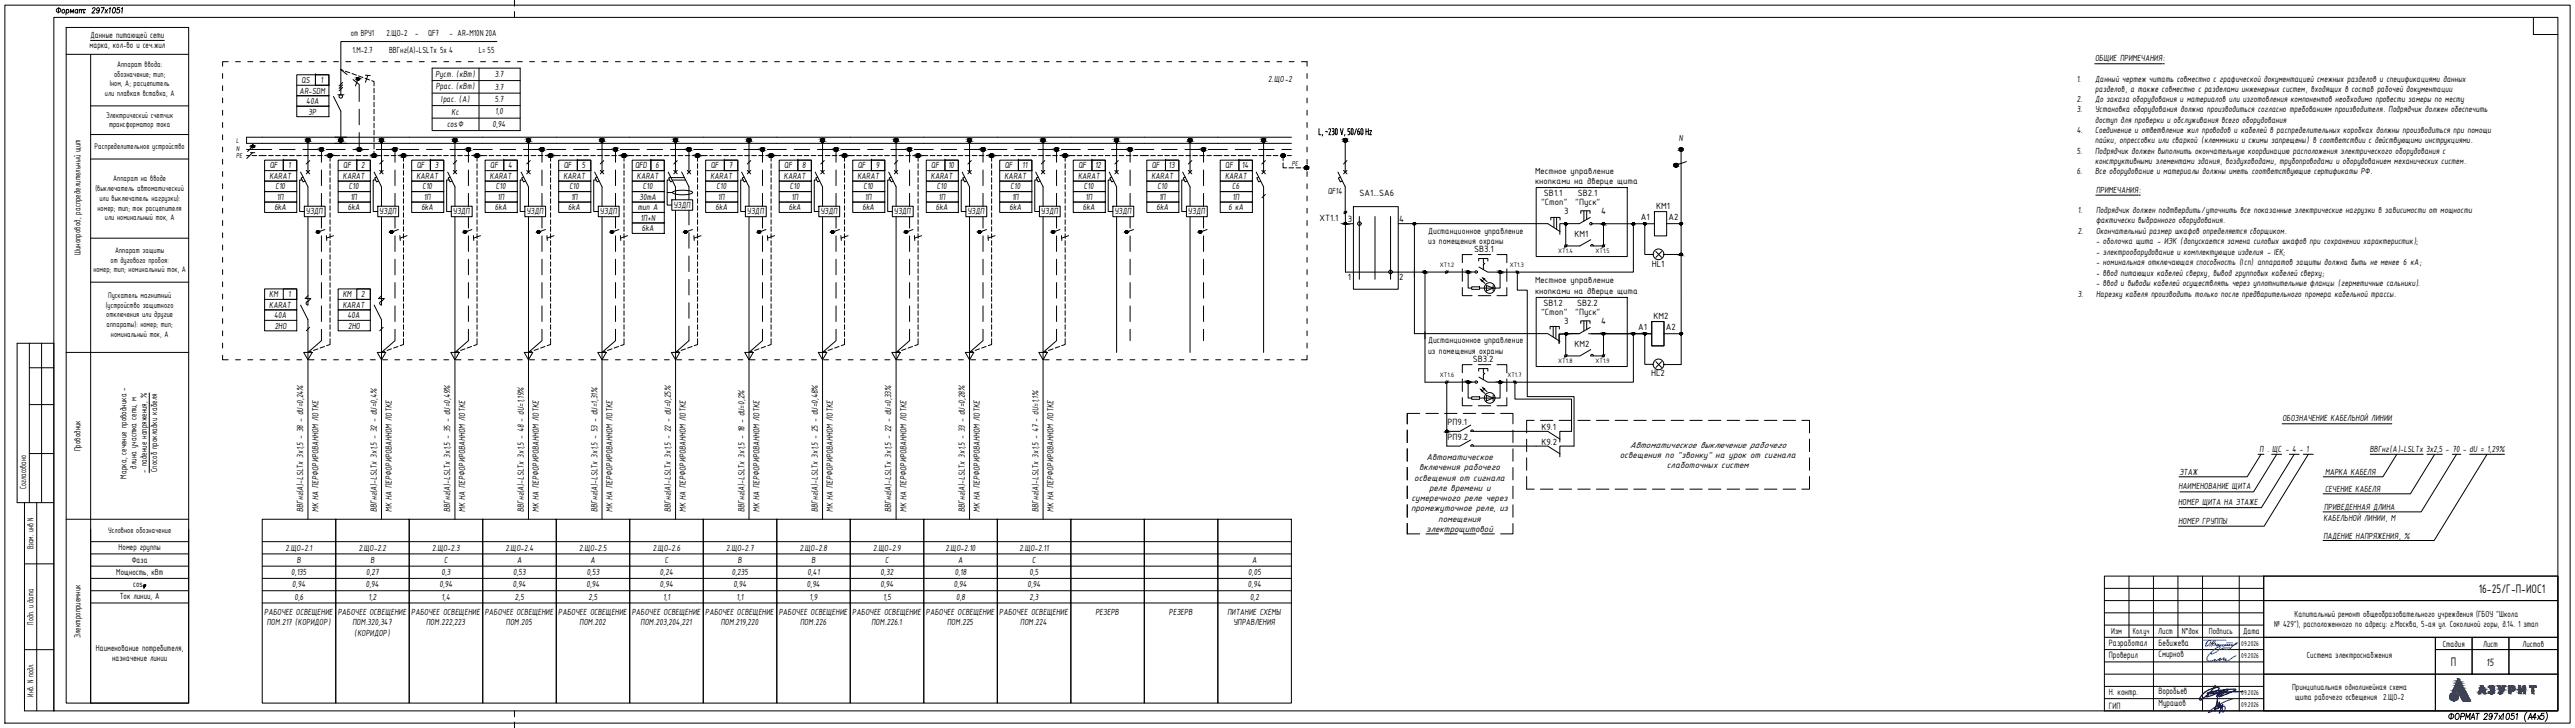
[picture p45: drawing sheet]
<svg xmlns="http://www.w3.org/2000/svg" width="1051mm" height="297mm" viewBox="0 0 1051 297" stroke-linecap="round" stroke-linejoin="round" font-family="sans-serif">
<defs><g id="words">
<g font-size="5.4">
<text x="1011.6" y="241.8">16-25/Г-П-ИОС1</text>
<text x="1000.3" y="271.8">П</text>
</g>
<text font-size="4.7" x="1014.7" y="271.6">15</text>
<g font-size="4">
<text x="554.9" y="80">SA1...SA6</text>
<text x="628.9" y="83.7">&quot;Стоп&quot;</text>
<text x="630.1" y="80">SB1.1</text>
<text x="642.9" y="83.5">&quot;Пуск&quot;</text>
<text x="643.9" y="79.9">SB2.1</text>
<text x="638.4" y="87.4">3</text>
<text x="653.5" y="87.4">4</text>
<text x="669.7" y="89.9">A1</text>
<text x="675.9" y="85.2">КМ1</text>
<text x="681" y="89.9">A2</text>
<text x="538.6" y="90.2">XT1.1</text>
<text x="550" y="90.6">3</text>
<text x="571" y="90.4">4</text>
<text x="642.6" y="96.8">КМ1</text>
<text x="601.6" y="102.9">SB3.1</text>
<text x="674.1" y="109">HL1</text>
<text x="550" y="114.2">1</text>
<text x="571" y="114.2">2</text>
<text x="629.9" y="125">SB1.2</text>
<text x="643.7" y="124.7">SB2.2</text>
<text x="628.9" y="128.6">&quot;Стоп&quot;</text>
<text x="642.9" y="128.3">&quot;Пуск&quot;</text>
<text x="674.8" y="130">КМ2</text>
<text x="638.4" y="132.4">3</text>
<text x="653.5" y="132.4">4</text>
<text x="668.6" y="134.8">A1</text>
<text x="679.9" y="134.8">A2</text>
<text x="642.6" y="141.7">КМ2</text>
<text x="601.1" y="147.6">SB3.2</text>
<text x="673.9" y="153.4">HL2</text>
<text x="590.8" y="173.4">РП9.1</text>
<text x="590.8" y="179.4">РП9.2</text>
<text x="629.2" y="175.5">К9.1</text>
<text x="629.2" y="181.6">К9.2</text>
<text x="860.7" y="263.6">Разработал</text>
<text x="880.9" y="263.6">Бебижева</text>
<text x="860.7" y="268.7">Проверил</text>
<text x="880.9" y="268.2">Смирнов</text>
<text x="860.7" y="283.7">Н. контр.</text>
<text x="880.9" y="283.2">Воробьев</text>
<text x="860.7" y="289.3">ГИП</text>
<text x="880.9" y="288.2">Мурашов</text>
</g>
<g font-size="3.9">
<text x="37" y="15.5">Данные питающей сети</text>
<text x="143.2" y="14.9">от ВРУ1</text>
<text x="157.7" y="14.6">2.ЩО-2</text>
<text x="169.3" y="14.9">-</text>
<text x="174.7" y="14.9">QF7</text>
<text x="183.5" y="14.9">- AR-M10N 20А</text>
<text x="36.6" y="19.7">марка, кол-во и сеч.жил</text>
<text x="143.8" y="21.8">1.М-2.7</text>
<text x="158.8" y="21.8">BBГнг(А)-LSLTx 5x 4</text>
<text x="195.4" y="21.8">L= 55</text>
<text x="855" y="25">ОБЩИЕ ПРИМЕЧАНИЯ:</text>
<text x="123.1" y="33.9">QS</text>
<text x="130.8" y="33.8">1</text>
<text x="177.7" y="31.4">Руст. (кВт)</text>
<text x="201.9" y="31.6">3.7</text>
<text x="517.6" y="33.4">2.ЩО-2</text>
<text x="847.6" y="33.4">1.</text>
<text x="855.1" y="33.4">Данный чертеж читать совместно с графической документацией смежных разделов и спецификациями данных</text>
<text x="122.3" y="38.2">AR-SDM</text>
<text x="177.8" y="36.4">Ррас. (кВт)</text>
<text x="179.9" y="41.6">Iрас. (А)</text>
<text x="201.9" y="36.7">3.7</text>
<text x="201.9" y="41.8">5.7</text>
<text x="847.6" y="41.7">2.</text>
<text x="855.1" y="41.7">До заказа оборудования и материалов или изготовления компонентов необходимо провести замеры по месту</text>
<text x="855.1" y="37.5">разделов, а также совместно с разделами инженерных систем, входящих в состав рабочей документации</text>
<text x="125" y="42.4">40А</text>
<text x="125.9" y="46.7">3P</text>
<text x="184.3" y="46.9">Кс</text>
<text x="202.1" y="46.6">1,0</text>
<text x="847.6" y="45.9">3.</text>
<text x="855" y="45.9">Установка оборудования должна производиться согласно требованиям производителя. Подрядчик должен обеспечить</text>
<text x="182.5" y="52">cosФ</text>
<text x="201" y="51.8">0,94</text>
<text x="855" y="50">доступ для проверки и обслуживания всего оборудования</text>
<text x="685.2" y="57.6">N</text>
<text x="847.6" y="54.2">4.</text>
<text x="855" y="54.2">Соединение и ответвление жил проводов и кабелей в распределительных коробках должны производиться при помощи</text>
<text x="855" y="58.5">пайки, опрессовки или сваркой (клеммники и сжимы запрещены) в соответствии с действующими инструкциями.</text>
<text x="847.6" y="62.8">5.</text>
<text x="855" y="62.8">Подрядчик должен выполнить окончательную координацию расположения электрического оборудования с</text>
<text x="110.1" y="68.7">QF</text>
<text x="117.6" y="68.7">1</text>
<text x="140.1" y="68.7">QF</text>
<text x="147.4" y="68.7">2</text>
<text x="170.1" y="68.7">QF</text>
<text x="177.5" y="68.7">3</text>
<text x="200.1" y="68.7">QF</text>
<text x="207.3" y="68.7">4</text>
<text x="230.1" y="68.7">QF</text>
<text x="237.4" y="68.7">5</text>
<text x="259.2" y="68.7">QFD</text>
<text x="267.5" y="68.7">6</text>
<text x="290.1" y="68.7">QF</text>
<text x="297.4" y="68.7">7</text>
<text x="320.1" y="68.7">QF</text>
<text x="327.4" y="68.7">8</text>
<text x="350.1" y="68.7">QF</text>
<text x="357.5" y="68.7">9</text>
<text x="380.1" y="68.7">QF</text>
<text x="386.9" y="68.7">10</text>
<text x="410.1" y="68.7">QF</text>
<text x="417.2" y="68.7">11</text>
<text x="440.1" y="68.7">QF</text>
<text x="446.9" y="68.7">12</text>
<text x="470.1" y="68.7">QF</text>
<text x="476.9" y="68.7">13</text>
<text x="500.1" y="68.7">QF</text>
<text x="506.8" y="68.7">14</text>
<text x="626.5" y="70.8">Местное управление</text>
<text x="847.6" y="71.1">6.</text>
<text x="855" y="67">конструктивными элементами здания, воздуховодами, трубопроводами и оборудованием механических систем.</text>
<text x="855" y="71.1">Все оборудование и материалы должны иметь соответствующие сертификаты РФ.</text>
<text x="109.9" y="73">KARAT</text>
<text x="112.4" y="77.3">C10</text>
<text x="140" y="73">KARAT</text>
<text x="142.4" y="77.3">C10</text>
<text x="169.9" y="73">KARAT</text>
<text x="172.4" y="77.3">C10</text>
<text x="199.9" y="73">KARAT</text>
<text x="202.4" y="77.3">C10</text>
<text x="230" y="73">KARAT</text>
<text x="232.4" y="77.3">C10</text>
<text x="259.9" y="73">KARAT</text>
<text x="262.4" y="77.3">C10</text>
<text x="289.9" y="73">KARAT</text>
<text x="292.4" y="77.3">C10</text>
<text x="320" y="73">KARAT</text>
<text x="322.4" y="77.3">C10</text>
<text x="349.9" y="73">KARAT</text>
<text x="352.4" y="77.3">C10</text>
<text x="379.9" y="73">KARAT</text>
<text x="382.4" y="77.3">C10</text>
<text x="410" y="73">KARAT</text>
<text x="412.4" y="77.3">C10</text>
<text x="440" y="73">KARAT</text>
<text x="442.4" y="77.3">C10</text>
<text x="469.9" y="73">KARAT</text>
<text x="472.4" y="77.3">C10</text>
<text x="500" y="73">KARAT</text>
<text x="502.9" y="77.3">C6</text>
<text x="626.5" y="75">кнопками на дверце щита</text>
<text x="113" y="81.6">1П</text>
<text x="143" y="81.6">1П</text>
<text x="173" y="81.6">1П</text>
<text x="203" y="81.6">1П</text>
<text x="233" y="81.6">1П</text>
<text x="261" y="81.6">30mA</text>
<text x="293" y="81.6">1П</text>
<text x="323" y="81.6">1П</text>
<text x="353" y="81.6">1П</text>
<text x="383" y="81.6">1П</text>
<text x="413" y="81.6">1П</text>
<text x="443" y="81.6">1П</text>
<text x="473" y="81.6">1П</text>
<text x="503" y="81.6">1П</text>
<text x="541.9" y="79.2">QF14</text>
<text x="855.5" y="78.6">ПРИМЕЧАНИЯ:</text>
<text x="112" y="85.8">6kA</text>
<text x="124.8" y="87.4">УЗДП</text>
<text x="141.9" y="85.8">6kA</text>
<text x="154.8" y="87.4">УЗДП</text>
<text x="172" y="85.8">6kA</text>
<text x="184.8" y="87.4">УЗДП</text>
<text x="202" y="85.8">6kA</text>
<text x="214.8" y="87.4">УЗДП</text>
<text x="231.9" y="85.8">6kA</text>
<text x="244.9" y="87.4">УЗДП</text>
<text x="260.4" y="85.8">тип А</text>
<text x="274.8" y="84.7">УЗДП</text>
<text x="292" y="85.8">6kA</text>
<text x="304.8" y="87.4">УЗДП</text>
<text x="321.9" y="85.8">6kA</text>
<text x="334.9" y="87.4">УЗДП</text>
<text x="352" y="85.8">6kA</text>
<text x="364.8" y="87.4">УЗДП</text>
<text x="382" y="85.8">6kA</text>
<text x="394.8" y="87.4">УЗДП</text>
<text x="412" y="85.8">6kA</text>
<text x="424.9" y="87.4">УЗДП</text>
<text x="442" y="85.8">6kA</text>
<text x="454.8" y="87.4">УЗДП</text>
<text x="472" y="85.8">6kA</text>
<text x="484.8" y="87.4">УЗДП</text>
<text x="501.4" y="85.8">6 кА</text>
<text x="848" y="86.9">1.</text>
<text x="855.5" y="86.9">Подрядчик должен подтвердить/уточнить все показанные электрические нагрузки в зависимости от мощности</text>
<text x="261.5" y="90.1">1П+N</text>
<text x="262" y="94.3">6kA</text>
<text x="582.9" y="95.3">Дистанционное управление</text>
<text x="848" y="95.3">2.</text>
<text x="855.5" y="95.3">Окончательный размер шкафов определяется сборщиком.</text>
<text x="855.6" y="91.1">фактически выбранного оборудования.</text>
<text x="582.9" y="99.4">из помещения охраны</text>
<text x="855.5" y="99.6">- оболочка щита - ИЭК (допускается замена силовых шкафов при сохранении характеристик);</text>
<text x="32.9" y="104.1" transform="rotate(-90 32.9 104.1)">Шинопровод, распределительный щит</text>
<text x="855.5" y="103.9">- электрооборудование и комплектующие изделия - IEK;</text>
<text x="855.5" y="108.1">- номинальная отключающая способность (Iсn) аппаратов защиты должна быть не менее 6 кА;</text>
<text x="855.5" y="112.5">- ввод питающих кабелей сверху, вывод групповых кабелей сверху;</text>
<text x="626.5" y="115.6">Местное управление</text>
<text x="626.5" y="119.8">кнопками на дверце щита</text>
<text x="855.5" y="116.7">- ввод и выводы кабелей осуществлять через уплотнительные фланцы (герметичные сальники).</text>
<text x="109.9" y="121.3">КМ</text>
<text x="109.9" y="125.5">KARAT</text>
<text x="117.6" y="121.2">1</text>
<text x="139.9" y="121.3">КМ</text>
<text x="139.9" y="125.5">KARAT</text>
<text x="147.4" y="121.2">2</text>
<text x="848" y="121">3.</text>
<text x="855.5" y="121">Нарезку кабеля производить только после предварительного промера кабельной трассы.</text>
<text x="111.8" y="129.8">40А</text>
<text x="141.8" y="129.8">40А</text>
<text x="112.1" y="134.1">2НО</text>
<text x="142.1" y="134.1">2НО</text>
<text x="582.8" y="140.1">Дистанционное управление</text>
<text x="582.8" y="144.3">из помещения охраны</text>
<text x="931.5" y="171.9">ОБОЗНАЧЕНИЕ КАБЕЛЬНОЙ ЛИНИИ</text>
<text x="32.9" y="184.2" transform="rotate(-90 32.9 184.2)">Проводник</text>
<text x="665.1" y="182.6">Автоматическое выключение рабочего</text>
<text x="922.1" y="184.3">П . ЩС - 4 - 1</text>
<text x="967.1" y="184.4">ВВГнг(А)-LSLTx 3x2,5 - 70 - dU = 1,29%</text>
<text x="55.8" y="191.2" transform="rotate(-90 55.8 191.2)">длина участка сети, м</text>
<text x="579.2" y="192">включения рабочего</text>
<text x="582.2" y="187.8">Автоматическое</text>
<text x="661.1" y="186.8">освещения по &quot;звонку&quot; на урок от сигнала</text>
<text x="680.3" y="191">слаботочных систем</text>
<text x="51.6" y="195.3" transform="rotate(-90 51.6 195.3)">Марка, сечение проводника -</text>
<text x="59.9" y="192.9" transform="rotate(-90 59.9 192.9)">- падение напряжения, %</text>
<text x="64.1" y="192.6" transform="rotate(-90 64.1 192.6)">Способ прокладки кабеля</text>
<text x="577.2" y="196.1">освещения от сигнала</text>
<text x="889.5" y="193.8">ЭТАЖ</text>
<text x="948.9" y="193.8">МАРКА КАБЕЛЯ</text>
<text x="10.7" y="199.4" transform="rotate(-90 10.7 199.4)">Согласовано</text>
<text x="583.2" y="200.3">реле времени и</text>
<text x="889" y="199.7">НАИМЕНОВАНИЕ ЩИТА</text>
<text x="948.9" y="200.8">СЕЧЕНИЕ КАБЕЛЯ</text>
<text x="123.8" y="208.9" transform="rotate(-90 123.8 208.9)">ВВГнг(А)-LSLTx 3x1,5 - 38 - dU=0,24%</text>
<text x="129.9" y="208.9" transform="rotate(-90 129.9 208.9)">МК НА ПЕРФОРИРОВАННОМ ЛОТКЕ</text>
<text x="153.8" y="208.9" transform="rotate(-90 153.8 208.9)">ВВГнг(А)-LSLTx 3x1,5 - 32 - dU=0,4%</text>
<text x="159.9" y="208.9" transform="rotate(-90 159.9 208.9)">МК НА ПЕРФОРИРОВАННОМ ЛОТКЕ</text>
<text x="183.8" y="208.9" transform="rotate(-90 183.8 208.9)">ВВГнг(А)-LSLTx 3x1,5 - 35 - dU=0,49%</text>
<text x="189.9" y="208.9" transform="rotate(-90 189.9 208.9)">МК НА ПЕРФОРИРОВАННОМ ЛОТКЕ</text>
<text x="213.8" y="208.9" transform="rotate(-90 213.8 208.9)">ВВГнг(А)-LSLTx 3x1,5 - 48 - dU=1,19%</text>
<text x="219.9" y="208.9" transform="rotate(-90 219.9 208.9)">МК НА ПЕРФОРИРОВАННОМ ЛОТКЕ</text>
<text x="243.8" y="208.9" transform="rotate(-90 243.8 208.9)">ВВГнг(А)-LSLTx 3x1,5 - 53 - dU=1,31%</text>
<text x="249.9" y="208.9" transform="rotate(-90 249.9 208.9)">МК НА ПЕРФОРИРОВАННОМ ЛОТКЕ</text>
<text x="273.8" y="208.9" transform="rotate(-90 273.8 208.9)">ВВГнг(А)-LSLTx 3x1,5 - 22 - dU=0,25%</text>
<text x="279.9" y="208.9" transform="rotate(-90 279.9 208.9)">МК НА ПЕРФОРИРОВАННОМ ЛОТКЕ</text>
<text x="303.8" y="208.9" transform="rotate(-90 303.8 208.9)">ВВГнг(А)-LSLTx 3x1,5 - 18 - dU=0,2%</text>
<text x="309.9" y="208.9" transform="rotate(-90 309.9 208.9)">МК НА ПЕРФОРИРОВАННОМ ЛОТКЕ</text>
<text x="333.8" y="208.9" transform="rotate(-90 333.8 208.9)">ВВГнг(А)-LSLTx 3x1,5 - 25 - dU=0,48%</text>
<text x="339.9" y="208.9" transform="rotate(-90 339.9 208.9)">МК НА ПЕРФОРИРОВАННОМ ЛОТКЕ</text>
<text x="363.8" y="208.9" transform="rotate(-90 363.8 208.9)">ВВГнг(А)-LSLTx 3x1,5 - 22 - dU=0,33%</text>
<text x="370" y="208.9" transform="rotate(-90 370 208.9)">МК НА ПЕРФОРИРОВАННОМ ЛОТКЕ</text>
<text x="393.8" y="208.9" transform="rotate(-90 393.8 208.9)">ВВГнг(А)-LSLTx 3x1,5 - 33 - dU=0,28%</text>
<text x="399.9" y="208.9" transform="rotate(-90 399.9 208.9)">МК НА ПЕРФОРИРОВАННОМ ЛОТКЕ</text>
<text x="423.8" y="208.9" transform="rotate(-90 423.8 208.9)">ВВГнг(А)-LSLTx 3x1,5 - 47 - dU=1,1%</text>
<text x="429.9" y="208.9" transform="rotate(-90 429.9 208.9)">МК НА ПЕРФОРИРОВАННОМ ЛОТКЕ</text>
<text x="575.9" y="208.6">промежуточное реле, из</text>
<text x="576.1" y="204.5">сумеречного реле через</text>
<text x="889" y="206.1">НОМЕР ЩИТА НА ЭТАЖЕ</text>
<text x="948.5" y="207.9">ПРИВЕДЕННАЯ ДЛИНА</text>
<text x="587" y="212.8">помещения</text>
<text x="889" y="214">НОМЕР ГРУППЫ</text>
<text x="948.3" y="212.6">КАБЕЛЬНОЙ ЛИНИИ, М</text>
<text x="582.1" y="216.9">электрощитовой</text>
<text x="948.2" y="219.7">ПАДЕНИЕ НАПРЯЖЕНИЯ, %</text>
<text x="13.7" y="224.1" transform="rotate(-90 13.7 224.1)">Взам. инв N</text>
<text x="48.4" y="224.4">Номер группы</text>
<text x="116.6" y="224.6">2.ЩО-2.1</text>
<text x="146.4" y="224.6">2.ЩО-2.2</text>
<text x="176.4" y="224.6">2.ЩО-2.3</text>
<text x="206.3" y="224.6">2.ЩО-2.4</text>
<text x="236.4" y="224.6">2.ЩО-2.5</text>
<text x="266.4" y="224.6">2.ЩО-2.6</text>
<text x="296.4" y="224.6">2.ЩО-2.7</text>
<text x="326.4" y="224.6">2.ЩО-2.8</text>
<text x="356.4" y="224.6">2.ЩО-2.9</text>
<text x="385.9" y="224.6">2.ЩО-2.10</text>
<text x="416.1" y="224.6">2.ЩО-2.11</text>
<text x="53.8" y="229.8">Фаза</text>
<text x="121.2" y="229.6">B</text>
<text x="151.2" y="229.6">B</text>
<text x="181.3" y="229.6">C</text>
<text x="211.1" y="229.6">A</text>
<text x="241" y="229.6">A</text>
<text x="271.3" y="229.6">C</text>
<text x="301.2" y="229.6">B</text>
<text x="331.2" y="229.6">B</text>
<text x="361.3" y="229.6">C</text>
<text x="391.1" y="229.6">A</text>
<text x="421.3" y="229.6">C</text>
<text x="511.1" y="229.6">A</text>
<text x="47.5" y="234.5">Мощность, кВт</text>
<text x="54.4" y="239.5">cos</text>
<text x="118.9" y="234.6">0,135</text>
<text x="119.3" y="239.6">0,94</text>
<text x="149.3" y="239.6">0,94</text>
<text x="149.4" y="234.6">0,27</text>
<text x="179.3" y="239.6">0,94</text>
<text x="180.2" y="234.6">0,3</text>
<text x="209.3" y="239.6">0,94</text>
<text x="209.4" y="234.6">0,53</text>
<text x="239.3" y="239.6">0,94</text>
<text x="239.4" y="234.6">0,53</text>
<text x="269.3" y="239.6">0,94</text>
<text x="269.3" y="234.6">0,24</text>
<text x="298.7" y="234.6">0,235</text>
<text x="299.3" y="239.6">0,94</text>
<text x="329.3" y="239.6">0,94</text>
<text x="329.5" y="234.6">0,41</text>
<text x="359.3" y="239.6">0,94</text>
<text x="359.4" y="234.6">0,32</text>
<text x="389.3" y="239.6">0,94</text>
<text x="389.6" y="234.6">0,18</text>
<text x="419.3" y="239.6">0,94</text>
<text x="420.2" y="234.6">0,5</text>
<text x="509.3" y="239.6">0,94</text>
<text x="509.4" y="234.6">0,05</text>
<text x="48.9" y="244.5">Ток линии, А</text>
<text x="120.1" y="244.6">0,6</text>
<text x="150.4" y="244.6">1,2</text>
<text x="180.3" y="244.6">1,4</text>
<text x="210.1" y="244.6">2,5</text>
<text x="240.2" y="244.6">2,5</text>
<text x="270.6" y="244.6">1,1</text>
<text x="300.6" y="244.6">1,1</text>
<text x="330.4" y="244.6">1,9</text>
<text x="360.4" y="244.6">1,5</text>
<text x="390.2" y="244.6">0,8</text>
<text x="420.2" y="244.6">2,3</text>
<text x="510.2" y="244.6">0,2</text>
<text x="107.8" y="250.8">РАБОЧЕЕ ОСВЕЩЕНИЕ</text>
<text x="137.8" y="250.8">РАБОЧЕЕ ОСВЕЩЕНИЕ</text>
<text x="167.9" y="250.8">РАБОЧЕЕ ОСВЕЩЕНИЕ</text>
<text x="197.8" y="250.8">РАБОЧЕЕ ОСВЕЩЕНИЕ</text>
<text x="227.8" y="250.8">РАБОЧЕЕ ОСВЕЩЕНИЕ</text>
<text x="257.9" y="250.8">РАБОЧЕЕ ОСВЕЩЕНИЕ</text>
<text x="287.8" y="250.8">РАБОЧЕЕ ОСВЕЩЕНИЕ</text>
<text x="317.8" y="250.8">РАБОЧЕЕ ОСВЕЩЕНИЕ</text>
<text x="347.9" y="250.8">РАБОЧЕЕ ОСВЕЩЕНИЕ</text>
<text x="377.9" y="250.8">РАБОЧЕЕ ОСВЕЩЕНИЕ</text>
<text x="407.8" y="250.8">РАБОЧЕЕ ОСВЕЩЕНИЕ</text>
<text x="447" y="250.8">РЕЗЕРВ</text>
<text x="477.1" y="250.8">РЕЗЕРВ</text>
<text x="500.9" y="250.8">ПИТАНИЕ СХЕМЫ</text>
<text x="936.5" y="251.8">Капитальный ремонт общеобразовательного учреждения (ГБОУ &quot;Школа</text>
<text x="13.7" y="254.8" transform="rotate(-90 13.7 254.8)">Подп. и дата</text>
<text x="108.8" y="255.2">ПОМ.217 (КОРИДОР)</text>
<text x="143.8" y="255">ПОМ.320,347</text>
<text x="173.9" y="255">ПОМ.222,223</text>
<text x="206.5" y="255">ПОМ.205</text>
<text x="236.5" y="255">ПОМ.202</text>
<text x="261.4" y="255">ПОМ.203,204,221</text>
<text x="294.1" y="255">ПОМ.219,220</text>
<text x="326.5" y="255">ПОМ.226</text>
<text x="355.6" y="255">ПОМ.226.1</text>
<text x="386.5" y="255">ПОМ.225</text>
<text x="416.4" y="255">ПОМ.224</text>
<text x="503.4" y="255">УПРАВЛЕНИЯ</text>
<text x="928.2" y="255.7">№ 429&quot;), расположенного по адресу: г.Москва, 5-ая ул. Соколиной горы, д.14. 1 этап</text>
<text x="32.9" y="260.3" transform="rotate(-90 32.9 260.3)">Электроприемник</text>
<text x="144.7" y="259.4">(КОРИДОР)</text>
<text x="861.6" y="258.8">Изм</text>
<text x="870.5" y="258.8">Кол.уч</text>
<text x="880.9" y="258.8">Лист</text>
<text x="890.4" y="258.8">N°док</text>
<text x="901.5" y="258.8">Подпись</text>
<text x="915.5" y="258.6">Дата</text>
<text x="996.9" y="263.8">Стадия</text>
<text x="1013.4" y="263.8">Лист</text>
<text x="1029.5" y="263.8">Листов</text>
<text x="39.2" y="265.6">Наименование потребителя,</text>
<text x="45.8" y="269.8">назначение линии</text>
<text x="941.5" y="268.4">Система электроснабжения</text>
<text x="935.4" y="281.3">Принципиальная однолинейная схема</text>
<text x="13.7" y="284.2" transform="rotate(-90 13.7 284.2)">Инв. N подл.</text>
<text x="936.7" y="285.5">щита рабочего освещения 2.ЩО-2</text>
</g>
<g font-size="3.6">
<text x="47.8" y="27.5">Аппарат ввода:</text>
<text x="44.8" y="35.2">Iном, А; расцепитель</text>
<text x="46.6" y="31.4">обозначение; тип;</text>
<text x="42.8" y="39">или плавкая вставка, А</text>
<text x="43.3" y="47.9">Электрический счетчик</text>
<text x="44.5" y="51.8">трансформатор тока</text>
<text x="38.6" y="60.9">Распределительное устройство</text>
<text x="46.2" y="73.9">Аппарат на вводе</text>
<text x="38.9" y="78">(выключатель автоматический</text>
<text x="40.6" y="82.1">или выключатель нагрузки):</text>
<text x="39.8" y="85.9">номер; тип; ток расцепителя</text>
<text x="42.8" y="89.7">или номинальный ток, А</text>
<text x="45.1" y="107.1">от дугового пробоя:</text>
<text x="46.9" y="103.3">Аппарат защиты</text>
<text x="38.1" y="111">номер; тип; номинальный ток, А</text>
<text x="43.2" y="125.6">(устройство защитного</text>
<text x="44.1" y="121.6">Пускатель магнитный</text>
<text x="43.3" y="129.5">отключения или другие</text>
<text x="43.5" y="133.5">аппараты): номер; тип;</text>
<text x="45.3" y="137.4">номинальный ток, А</text>
<text x="44.2" y="217.6">Условное обозначение</text>
</g>
<g font-size="3.1">
<text x="96.4" y="58.2">L</text>
<text x="96.4" y="61.7">N</text>
<text x="96.4" y="64.5">PE</text>
<text x="527.3" y="67.7">PE</text>
<text x="914.7" y="263.7">09.2026</text>
<text x="914.7" y="268.7">09.2026</text>
<text x="914.7" y="283.7">09.2026</text>
<text x="914.7" y="288.7">09.2026</text>
</g>
<g font-size="2.8">
<text x="636" y="103.4">XT1.4</text>
<text x="651.1" y="103.4">XT1.5</text>
<text x="587.7" y="109">XT1.2</text>
<text x="616.2" y="109.1">XT1.3</text>
<text x="636" y="148.3">XT1.8</text>
<text x="651.1" y="148.3">XT1.9</text>
<text x="587.7" y="153.9">XT1.6</text>
<text x="615.2" y="153.9">XT1.7</text>
</g>
</g></defs>
<!-- layer: 0 -->
<g fill="none" stroke="#000" stroke-width=".41">
<path d="M27 11.2h50v275.7h-50zM37 16.5h30.1M202.8 17h-63.7v21.7M27 22.2h50M37 22.2v264.7h40v-70.9M121.1 30.5h13.1v8.6h-13.1zM121.1 39.1h13.1v4.2h-13.1zM121.1 34.8h13.1M128.7 30.5h.1M128.7 30.5h5.5v4.3h-5.5zM128.7 30.5v4.3M136.1 39.4l3 6v11.8"/>
<path d="M137.9 38.7h2.5M139.8 33.6l-1.4 1.5M139.8 34.7l-1.4 1.4M139.8 35.7l-1.4 1.4M146.1 32.2l-1 2.9M149.1 30.7l2 .1M150.1 30.8l-1 2.8M37 54.9h40M37 43.2h40M107 56h-6.4v2.5h6.4M121.1 43.3h13.1v4.3h-13.1zM136.7 56h4.8"/>
<path d="M136.7 58.5h4.8M37 64.9h40M102.2 62.3h1.8M102.8 60.1l-1.8 1.7M103.1 62.3l-2.4 2.4M37 97.2h40M37 115.1h40M577.3 110.2v2.9M27 143.8h50M60.9 160.3v32.6M27 211.9h50M37 236h40"/>
<path d="M37 231h40M37 226h40M37 221h40M58.8 238.5a.5 .5 0 0 0-.3 .6 .5 .5 0 0 0 .4 .4l.5-.5v-.6l-.7 1.6M59.4 239l-.5 .4-.4-.2M59.5 238.6l-.3-.1-.2 .4-.2 1.1M37 246h40M37 241h40"/>
<circle cx="139.1" cy="39.3" r=".7"/>
<circle cx="146.1" cy="32.2" r=".49"/>
<circle cx="103.1" cy="59.7" r=".53"/>
<circle cx="139.1" cy="57.2" r=".74"/>
<circle cx="146.6" cy="61" r=".74"/>
<circle cx="152.6" cy="63.5" r=".74"/>
</g>
<g fill="#000" stroke="#000" stroke-width=".41">
<path d="M145.9 31.8h.3z"/>
<path d="M145.9 31.8h.4zM145.8 31.8h.5z"/>
<path d="M145.9 32.7h.3zM145.9 32.7l.2 .1z"/>
<path d="M145.8 31.8h.6zM145.8 31.8h.6z"/>
<path d="M145.8 32.7h.5zM145.8 32.7h.4z"/>
<path d="M145.8 31.8l.6 .1zM145.8 31.8l.6 .1z"/>
<path d="M145.8 32.6h.6zM145.8 32.6l.5 .1z"/>
<path d="M145.7 31.9l.8 .1zM145.7 31.9l.8 .1z"/>
<path d="M145.7 32.6h.7zM145.7 32.6h.7z"/>
<path d="M145.7 32l.9 .1zM145.7 32l.9 .1z"/>
<path d="M145.7 32.5h.8zM145.7 32.5l.7 .1z"/>
<path d="M145.6 32.1l1 .1zM145.6 32.1l1 .1z"/>
<path d="M145.6 32.2h1zM145.6 32.2h1z"/>
<path d="M145.6 32.3l1 .1zM145.6 32.3l1 .1z"/>
<path d="M145.6 32.4h1zM145.6 32.4l.9 .1z"/>
<path d="M145.6 32.2h1zM145.6 32.2l1 .1z"/>
<path d="M103.1 59.2l.2 .1zM103 59.3h.3z"/>
<path d="M103 59.3h.4zM102.9 59.3h.5z"/>
<path d="M102.9 59.3h.6zM102.8 59.3h.7z"/>
<path d="M102.8 59.3l.7 .1zM102.7 59.4h.8z"/>
<path d="M102.7 59.4l.9 .1zM102.7 59.4l.9 .1z"/>
<path d="M102.7 59.5h.9zM102.7 59.5h.9z"/>
<path d="M102.7 59.5l.9 .1zM102.7 59.5l.9 .1z"/>
<path d="M102.7 59.6l1 .2zM102.7 59.6l1 .2z"/>
<path d="M102.7 59.8l.9 .1zM102.7 59.8l.9 .1z"/>
<path d="M102.7 59.9h.9zM102.7 59.9l.9 .1z"/>
<path d="M102.6 59.8h1.1zM102.6 59.8h1z"/>
<path d="M138.3 57.2h1.6zM138.4 57.3l1.5-.1z"/>
<path d="M138.4 57.1h1.5zM138.3 57.2l1.6-.1z"/>
<path d="M138.4 57.3h1.5zM138.4 57.5l1.5-.2z"/>
<path d="M138.4 57h1.4zM138.4 57.1h1.5z"/>
<path d="M138.4 57.5h1.4zM138.5 57.6l1.3-.1z"/>
<path d="M138.5 56.8h1.2zM138.4 57h1.4z"/>
<path d="M138.5 57.6h1.2zM138.6 57.7l1.1-.1z"/>
<path d="M138.6 56.7h1.1zM138.5 56.8h1.2z"/>
<path d="M138.6 57.7h1.1zM138.6 57.8l1.1-.1z"/>
<path d="M138.6 56.6h1zM138.6 56.7h1.1z"/>
<path d="M138.6 57.8h1zM138.8 57.9l.8-.1z"/>
<path d="M138.6 56.6l.8-.1zM138.6 56.6h1z"/>
<path d="M138.8 57.9h.6zM138.9 57.9h.5z"/>
<path d="M138.8 56.5h.5zM138.8 56.5h.6z"/>
<path d="M138.9 57.9h.4zM139 58l.3-.1z"/>
<path d="M138.9 56.5h.3zM138.9 56.5h.4z"/>
<path d="M103 60.2h.3zM103 60.2l.2 .1z"/>
<path d="M102.9 60.2h.5zM102.9 60.2h.4z"/>
<path d="M102.8 60.1h.7zM102.8 60.1l.6 .1z"/>
<path d="M102.7 60.1h.8zM102.7 60.1h.8z"/>
<path d="M102.7 60h.9zM102.7 60l.8 .1z"/>
<path d="M145.9 60.9h1.5zM145.9 61l1.5-.1z"/>
<path d="M145.9 61h1.5zM145.9 61.1l1.5-.1z"/>
<path d="M145.9 61.1h1.5zM145.9 61.2l1.5-.1z"/>
<path d="M145.9 60.7h1.4zM145.9 60.9h1.5z"/>
<path d="M145.9 61.2h1.4zM146 61.4l1.3-.2z"/>
<path d="M146 60.6h1.2zM145.9 60.7h1.4z"/>
<path d="M146 61.4h1.2zM146.1 61.5l1.1-.1z"/>
<path d="M146.1 60.5h1.1zM146 60.6h1.2z"/>
<path d="M146.1 61.5h1.1zM146.2 61.6l1-.1z"/>
<path d="M146.1 60.5l1-.1zM146.1 60.5h1.1z"/>
<path d="M146.2 61.6h.9zM146.3 61.7l.8-.1z"/>
<path d="M146.3 60.3h.6zM146.2 60.4h.9z"/>
<path d="M146.3 61.7h.6zM146.4 61.7h.5z"/>
<path d="M146.3 60.3h.5zM146.3 60.3h.6z"/>
<path d="M146.4 61.7h.4zM146.6 61.7h.2z"/>
<path d="M146.4 60.3l.3-.1zM146.4 60.3h.4z"/>
<path d="M151.9 63.5h1.5zM151.9 63.6l1.5-.1z"/>
<path d="M151.9 63.4h1.5zM151.9 63.5l1.5-.1z"/>
<path d="M151.9 63.6h1.5zM152 63.7l1.4-.1z"/>
<path d="M152 63.2h1.4zM151.9 63.4h1.5z"/>
<path d="M152 63.7h1.4zM152 63.9l1.4-.2z"/>
<path d="M152 63.1h1.3zM152 63.2h1.4z"/>
<path d="M152 63.9h1.3zM152.1 64l1.2-.1z"/>
<path d="M152.1 63h1.1zM152 63.1h1.3z"/>
<path d="M152.1 64h1.1zM152.2 64.1l1-.1z"/>
<path d="M152.1 63l1-.1zM152.1 63h1.1z"/>
<path d="M152.2 64.1h.9zM152.3 64.2l.8-.1z"/>
<path d="M152.3 62.8h.7zM152.2 62.9h.9z"/>
<path d="M152.3 64.2h.7zM152.4 64.2h.6z"/>
<path d="M152.3 62.8h.6zM152.3 62.8h.7z"/>
<path d="M152.4 64.2h.5zM152.6 64.2h.3z"/>
<path d="M152.4 62.8l.3-.1zM152.4 62.8h.5z"/>
</g>
<!-- layer: E-N_DASHDOT -->
<g fill="none" stroke="#000" stroke-width=".41">
<path d="M139.1 28.4l2.5 2M144.1 32.5l2.5 2v6.9M146.6 44.6v6.3M146.6 54.1v6.9M100.6 61h10.3M114.1 61h6.3M123.6 61h6.4M131.2 61v5.2M131.2 69.4v6.3M131.2 78.9v5.2M133.1 61h7.8M144.1 61h6.3"/>
<path d="M153.6 61h6.3M161.2 61v5.2M161.2 69.4v6.3M161.2 78.9v5.2M163.1 61h7.8M174.1 61h6.3M183.6 61h6.3M191.2 61v5.2M191.2 69.4v6.3M191.2 78.9v5.2M193.1 61h7.8M204.1 61h6.3"/>
<path d="M213.6 61h6.4M221.2 61v5.2M221.2 69.4v6.3M221.2 78.9v5.2M223.1 61h7.8M234.1 61h6.4M243.6 61h6.4M251.2 61v5.2M251.2 69.4v6.3M251.2 78.9v5.2M253.2 61h7.7M264.1 61h6.3"/>
<path d="M273.6 61h6.4M281.2 61v9.2M281.2 76.2v5.3M283.1 61h7.8M294.1 61h6.3M303.6 61h6.4M311.2 61v5.2M311.2 69.4v6.3M311.2 78.9v5.2M313.1 61h7.8M324.1 61h6.4M333.6 61h6.4"/>
<path d="M341.2 61v5.2M341.2 69.4v6.3M341.2 78.9v5.2M343.2 61h7.7M354.1 61h6.3M363.6 61h6.4M371.2 61v5.2M371.2 69.4v6.3M371.2 78.9v5.2M373.1 61h7.8M384.1 61h6.3M393.6 61h6.4"/>
<path d="M401.2 61v5.2M401.2 69.4v6.3M401.2 78.9v5.2M403.1 61h7.8M414.1 61h6.4M423.6 61h6.4M431.2 61v5.2M431.2 69.4v6.3M431.2 78.9v5.2M433.2 61h7.7M444.1 61h6.3M453.6 61h6.4"/>
<path d="M461.2 61v5.2M461.2 69.4v6.3M461.2 78.9v5.2M463.1 61h7.8M474.1 61h6.3M483.6 61h6.4M491.2 61v5.2M491.2 69.4v6.3M491.2 78.9v5.2M493.1 61h7.8M504.1 61h6.4M513.6 61h6.4"/>
<path d="M523.2 61h3.9M131.2 88.4v4.7M131.2 96.3v6.3M161.2 88.4v4.7M161.2 96.3v6.3M191.2 88.4v4.7M191.2 96.3v6.3M221.2 88.4v4.7M221.2 96.3v6.3M251.2 88.4v4.7M251.2 96.3v6.3M281.2 85.8v6"/>
<path d="M281.2 94.9v6.4M311.2 88.4v4.7M311.2 96.3v6.3M341.2 88.4v4.7M341.2 96.3v6.3M371.2 88.4v4.7M371.2 96.3v6.3M401.2 88.4v4.7M401.2 96.3v6.3M431.2 88.4v4.7M431.2 96.3v6.3M461.2 88.4v4.7"/>
<path d="M461.2 96.3v6.3M491.2 88.4v4.7M491.2 96.3v6.3M131.2 105.8v6.3M131.2 115.3v6.4M161.2 105.8v6.3M161.2 115.3v6.4M191.2 105.8v6.3M191.2 115.3v6.4M221.2 105.8v6.3M221.2 115.3v6.4M251.2 105.8v6.3"/>
<path d="M251.2 115.3v6.4M281.2 104.5v6.3M281.2 114v6.3M311.2 105.8v6.3M311.2 115.3v6.4M341.2 105.8v6.3M341.2 115.3v6.4M371.2 105.8v6.3M371.2 115.3v6.4M401.2 105.8v6.3M401.2 115.3v6.4M431.2 105.8v6.3"/>
<path d="M431.2 115.3v6.4M461.2 105.8v6.3M461.2 115.3v6.4M491.2 105.8v6.3M491.2 115.3v6.4M131.2 134.4v4.6l-5.5 4.8M131.2 124.8v6.4M161.2 134.4v4.6l-5.5 4.8M161.2 124.8v6.4M191.2 134.4v4.6l-5.5 4.8M191.2 124.8v6.4M221.2 134.4v4.6l-5.5 4.8"/>
<path d="M221.2 124.8v6.4M251.2 134.4v4.6l-5.5 4.8M251.2 124.8v6.4M281.2 123.5v6.4M281.2 133v6l-5.5 4.8M311.2 134.4v4.6l-5.5 4.8M311.2 124.8v6.4M341.2 134.4v4.6l-5.5 4.8M341.2 124.8v6.4M371.2 134.4v4.6l-5.5 4.8M371.2 124.8v6.4M401.2 134.4v4.6l-5.5 4.8"/>
<path d="M401.2 124.8v6.4M431.2 134.4v4.6l-5.5 4.8M431.2 124.8v6.4M461.2 124.8v6.4M461.2 134.4v4.6M491.2 124.8v6.4M491.2 134.4v4.6"/>
</g>
<!-- layer: E-PE_DASHDOT -->
<g fill="none" stroke="#000" stroke-width=".41">
<path d="M139.1 28.4l1 .3M141 29.1l1.7 .6M143.6 30l1.9 .7M146.3 31l1.8 .7M149 31.9l1.8 .7M151.7 32.9l1 .4v1.7M152.7 36v1.9M152.7 38.8v2M152.7 41.7v1.9M152.7 44.6v1.9M152.7 47.4v1.9M152.7 50.3v1.9"/>
<path d="M152.7 53.2v1.9M152.7 56v1.9M152.7 58.9v1.9M100.6 63.5h1.3M102.9 63.5h1.9M105.7 63.5h3M109.6 63.5h1.9M112.5 63.5h1.9M115.4 63.5h1.9M118.2 63.5h1.9M121.1 63.5h1.9M123.9 63.5h1.9"/>
<path d="M126.8 63.5h1.9M129.6 63.5h1.9M132.5 63.5h1.9M134.7 63.5v2.3M134.7 66.8v1.9M134.7 69.6v1.9M134.7 72.5v1.9M134.7 75.3v1.9M134.7 78.2v1.9M135.3 63.5h3.4M139.6 63.5h1.9M142.5 63.5h1.9"/>
<path d="M145.3 63.5h1.9M148.2 63.5h1.9M151 63.5h2M152.7 61.7v1.8M153.9 63.5h1.9M156.8 63.5h1.9M159.6 63.5h1.9M162.5 63.5h1.9M164.7 63.5v2.3M164.7 66.8v1.9M164.7 69.6v1.9M164.7 72.5v1.9"/>
<path d="M164.7 75.3v1.9M164.7 78.2v1.9M165.4 63.5h3.3M169.6 63.5h1.9M172.5 63.5h1.9M175.3 63.5h1.9M178.2 63.5h1.9M181.1 63.5h1.9M183.9 63.5h1.9M186.8 63.5h1.9M189.7 63.5h1.9M192.5 63.5h1.9"/>
<path d="M194.7 63.5v2.3M194.7 66.8v1.9M194.7 69.6v1.9M194.7 72.5v1.9M194.7 75.3v1.9M194.7 78.2v1.9M195.4 63.5h3.3M199.6 63.5h1.9M202.5 63.5h1.9M205.4 63.5h1.9M208.2 63.5h1.9M211.1 63.5h1.9"/>
<path d="M213.9 63.5h1.9M216.8 63.5h1.9M219.6 63.5h1.9M222.5 63.5h1.9M224.7 63.5v2.3M224.7 66.8v1.9M224.7 69.6v1.9M224.7 72.5v1.9M224.7 75.3v1.9M224.7 78.2v1.9M225.3 63.5h3.4M229.6 63.5h1.9"/>
<path d="M232.5 63.5h1.9M235.3 63.5h2M238.2 63.5h1.9M241.1 63.5h1.9M243.9 63.5h1.9M246.8 63.5h1.9M249.6 63.5h1.9M252.5 63.5h1.9M254.7 63.5v2.3M254.7 66.8v1.9M254.7 69.6v1.9M254.7 72.5v1.9"/>
<path d="M254.7 75.3v1.9M254.7 78.2v1.9M255.4 63.5h3.3M259.6 63.5h1.9M262.5 63.5h1.9M265.3 63.5h2M268.2 63.5h1.9M271.1 63.5h1.9M273.9 63.5h1.9M276.8 63.5h1.9M279.7 63.5h1.9M282.5 63.5h1.9"/>
<path d="M284.7 63.5v2.3M284.7 66.8v1.9M284.7 69.6v1.9M284.7 72.5v1.9M284.7 75.3v1.9M284.7 78.2v1.9M285.4 63.5h3.3M289.6 63.5h1.9M292.5 63.5h1.9M295.4 63.5h1.9M298.2 63.5h1.9M301.1 63.5h1.9"/>
<path d="M303.9 63.5h1.9M306.8 63.5h1.9M309.6 63.5h1.9M312.5 63.5h1.9M314.7 63.5v2.3M314.7 66.8v1.9M314.7 69.6v1.9M314.7 72.5v1.9M314.7 75.3v1.9M314.7 78.2v1.9M315.3 63.5h3.4M319.7 63.5h1.9"/>
<path d="M322.5 63.5h1.9M325.4 63.5h1.9M328.2 63.5h1.9M331.1 63.5h1.9M333.9 63.5h1.9M336.8 63.5h1.9M339.6 63.5h1.9M342.5 63.5h1.9M344.7 63.5v2.3M344.7 66.8v1.9M344.7 69.6v1.9M344.7 72.5v1.9"/>
<path d="M344.7 75.3v1.9M344.7 78.2v1.9M345.4 63.5h3.3M349.6 63.5h1.9M352.5 63.5h1.9M355.3 63.5h2M358.2 63.5h1.9M361.1 63.5h1.9M363.9 63.5h1.9M366.8 63.5h1.9M369.7 63.5h1.9M372.5 63.5h1.9"/>
<path d="M374.7 63.5v2.3M374.7 66.8v1.9M374.7 69.6v1.9M374.7 72.5v1.9M374.7 75.3v1.9M374.7 78.2v1.9M375.4 63.5h3.3M379.6 63.5h2M382.5 63.5h1.9M385.4 63.5h1.9M388.2 63.5h1.9M391.1 63.5h1.9"/>
<path d="M393.9 63.5h1.9M396.8 63.5h1.9M399.6 63.5h1.9M402.5 63.5h1.9M404.7 63.5v2.3M404.7 66.8v1.9M404.7 69.6v1.9M404.7 72.5v1.9M404.7 75.3v1.9M404.7 78.2v1.9M405.3 63.5h3.4M409.7 63.5h1.9"/>
<path d="M412.5 63.5h1.9M415.4 63.5h1.9M418.2 63.5h1.9M421.1 63.5h1.9M423.9 63.5h1.9M426.8 63.5h1.9M429.6 63.5h1.9M432.5 63.5h1.9M434.7 63.5v2.3M434.7 66.8v1.9M434.7 69.6v1.9M434.7 72.5v1.9"/>
<path d="M434.7 75.3v1.9M434.7 78.2v1.9M435.4 63.5h3.3M439.6 63.5h1.9M442.5 63.5h1.9M445.3 63.5h2M448.2 63.5h1.9M451.1 63.5h1.9M453.9 63.5h1.9M456.8 63.5h1.9M459.7 63.5h1.9M462.5 63.5h1.9"/>
<path d="M465.4 63.5h3.3M469.6 63.5h2M472.5 63.5h1.9M475.4 63.5h1.9M478.2 63.5h1.9M481.1 63.5h1.9M484 63.5h1.9M486.8 63.5h1.9M489.7 63.5h1.9M492.5 63.5h1.9M495.4 63.5h3.3M499.7 63.5h1.9"/>
<path d="M502.5 63.5h1.9M505.4 63.5h1.9M508.2 63.5h1.9M511.1 63.5h1.9M513.9 63.5h1.9M516.8 63.5h1.9M519.6 63.5h1.9M522.5 63.5h1.9M525.4 63.5h1.7M134.7 81.1v1.9M134.7 83.9v1.9M134.7 86.8v1.9"/>
<path d="M134.7 89.6v2M134.7 92.5v1.9M134.7 95.4v1.9M134.7 98.2v1.9M164.7 81.1v1.9M164.7 83.9v1.9M164.7 86.8v1.9M164.7 89.6v2M164.7 92.5v1.9M164.7 95.4v1.9M164.7 98.2v1.9M194.7 81.1v1.9"/>
<path d="M194.7 83.9v1.9M194.7 86.8v1.9M194.7 89.6v2M194.7 92.5v1.9M194.7 95.4v1.9M194.7 98.2v1.9M224.7 81.1v1.9M224.7 83.9v1.9M224.7 86.8v1.9M224.7 89.6v2M224.7 92.5v1.9M224.7 95.4v1.9"/>
<path d="M224.7 98.2v1.9M254.7 81.1v1.9M254.7 83.9v1.9M254.7 86.8v1.9M254.7 89.6v2M254.7 92.5v1.9M254.7 95.4v1.9M254.7 98.2v1.9M284.7 81.1v1.9M284.7 83.9v1.9M284.7 86.8v1.9M284.7 89.6v2"/>
<path d="M284.7 92.5v1.9M284.7 95.4v1.9M284.7 98.2v1.9M314.7 81.1v1.9M314.7 83.9v1.9M314.7 86.8v1.9M314.7 89.6v2M314.7 92.5v1.9M314.7 95.4v1.9M314.7 98.2v1.9M344.7 81.1v1.9M344.7 83.9v1.9"/>
<path d="M344.7 86.8v1.9M344.7 89.6v2M344.7 92.5v1.9M344.7 95.4v1.9M344.7 98.2v1.9M374.7 81.1v1.9M374.7 83.9v1.9M374.7 86.8v1.9M374.7 89.6v2M374.7 92.5v1.9M374.7 95.4v1.9M374.7 98.2v1.9"/>
<path d="M404.7 81.1v1.9M404.7 83.9v1.9M404.7 86.8v1.9M404.7 89.6v2M404.7 92.5v1.9M404.7 95.4v1.9M404.7 98.2v1.9M434.7 81.1v1.9M434.7 83.9v1.9M434.7 86.8v1.9M434.7 89.6v2M434.7 92.5v1.9"/>
<path d="M434.7 95.4v1.9M434.7 98.2v1.9M134.7 101.1v1.9M134.7 103.9v1.9M134.7 106.8v1.9M134.7 109.6v1.9M134.7 112.5v1.9M134.7 115.3v1.9M134.7 118.2v1.9M164.7 101.1v1.9M164.7 103.9v1.9M164.7 106.8v1.9"/>
<path d="M164.7 109.6v1.9M164.7 112.5v1.9M164.7 115.3v1.9M164.7 118.2v1.9M194.7 101.1v1.9M194.7 103.9v1.9M194.7 106.8v1.9M194.7 109.6v1.9M194.7 112.5v1.9M194.7 115.3v1.9M194.7 118.2v1.9M224.7 101.1v1.9"/>
<path d="M224.7 103.9v1.9M224.7 106.8v1.9M224.7 109.6v1.9M224.7 112.5v1.9M224.7 115.3v1.9M224.7 118.2v1.9M254.7 101.1v1.9M254.7 103.9v1.9M254.7 106.8v1.9M254.7 109.6v1.9M254.7 112.5v1.9M254.7 115.3v1.9"/>
<path d="M254.7 118.2v1.9M284.7 101.1v1.9M284.7 103.9v1.9M284.7 106.8v1.9M284.7 109.6v1.9M284.7 112.5v1.9M284.7 115.3v1.9M284.7 118.2v1.9M314.7 101.1v1.9M314.7 103.9v1.9M314.7 106.8v1.9M314.7 109.6v1.9"/>
<path d="M314.7 112.5v1.9M314.7 115.3v1.9M314.7 118.2v1.9M344.7 101.1v1.9M344.7 103.9v1.9M344.7 106.8v1.9M344.7 109.6v1.9M344.7 112.5v1.9M344.7 115.3v1.9M344.7 118.2v1.9M374.7 101.1v1.9M374.7 103.9v1.9"/>
<path d="M374.7 106.8v1.9M374.7 109.6v1.9M374.7 112.5v1.9M374.7 115.3v1.9M374.7 118.2v1.9M404.7 101.1v1.9M404.7 103.9v1.9M404.7 106.8v1.9M404.7 109.6v1.9M404.7 112.5v1.9M404.7 115.3v1.9M404.7 118.2v1.9"/>
<path d="M434.7 101.1v1.9M434.7 103.9v1.9M434.7 106.8v1.9M434.7 109.6v1.9M434.7 112.5v1.9M434.7 115.3v1.9M434.7 118.2v1.9M134.7 138.2v2.4l-1.4 .4M134.7 121.1v1.9M134.7 123.9v1.9M134.7 126.8v1.9M134.7 129.7v1.9"/>
<path d="M134.7 132.5v1.9M134.7 135.4v1.9M164.7 138.2v2.4l-1.4 .4M164.7 121.1v1.9M164.7 123.9v1.9M164.7 126.8v1.9M164.7 129.7v1.9M164.7 132.5v1.9M164.7 135.4v1.9M194.7 138.2v2.4l-1.4 .4M194.7 121.1v1.9M194.7 123.9v1.9"/>
<path d="M194.7 126.8v1.9M194.7 129.7v1.9M194.7 132.5v1.9M194.7 135.4v1.9M224.7 138.2v2.4l-1.4 .4M224.7 121.1v1.9M224.7 123.9v1.9M224.7 126.8v1.9M224.7 129.7v1.9M224.7 132.5v1.9M224.7 135.4v1.9M254.7 138.2v2.4l-1.4 .4"/>
<path d="M254.7 121.1v1.9M254.7 123.9v1.9M254.7 126.8v1.9M254.7 129.7v1.9M254.7 132.5v1.9M254.7 135.4v1.9M284.7 138.2v2.4l-1.4 .4M284.7 121.1v1.9M284.7 123.9v1.9M284.7 126.8v1.9M284.7 129.7v1.9M284.7 132.5v1.9"/>
<path d="M284.7 135.4v1.9M314.7 138.2v2.4l-1.3 .4M314.7 121.1v1.9M314.7 123.9v1.9M314.7 126.8v1.9M314.7 129.7v1.9M314.7 132.5v1.9M314.7 135.4v1.9M344.7 138.2v2.4l-1.4 .4M344.7 121.1v1.9M344.7 123.9v1.9M344.7 126.8v1.9"/>
<path d="M344.7 129.7v1.9M344.7 132.5v1.9M344.7 135.4v1.9M374.7 138.2v2.4l-1.4 .4M374.7 121.1v1.9M374.7 123.9v1.9M374.7 126.8v1.9M374.7 129.7v1.9M374.7 132.5v1.9M374.7 135.4v1.9M404.7 138.2v2.4l-1.3 .4M404.7 121.1v1.9"/>
<path d="M404.7 123.9v1.9M404.7 126.8v1.9M404.7 129.7v1.9M404.7 132.5v1.9M404.7 135.4v1.9M434.7 138.2v2.4l-1.4 .4M434.7 121.1v1.9M434.7 123.9v1.9M434.7 126.8v1.9M434.7 129.7v1.9M434.7 132.5v1.9M434.7 135.4v1.9"/>
<path d="M127 143.3l-1.3 .5M129.8 142.4l-1.9 .6M132.4 141.4l-1.8 .6M157.1 143.3l-1.4 .5M159.7 142.4l-1.8 .6M162.4 141.4l-1.7 .6M187.1 143.3l-1.4 .5M189.7 142.4l-1.7 .6M192.4 141.4l-1.8 .6M217 143.3l-1.3 .5M219.8 142.4l-1.8 .6M222.4 141.4l-1.8 .6"/>
<path d="M247.1 143.3l-1.4 .5M249.8 142.4l-1.9 .6M252.4 141.4l-1.7 .6M277.1 143.3l-1.4 .5M279.7 142.4l-1.7 .6M282.4 141.4l-1.8 .6M307 143.3l-1.3 .5M309.8 142.4l-1.8 .6M312.4 141.4l-1.8 .6M337.1 143.3l-1.4 .5M339.8 142.4l-1.9 .6M342.4 141.4l-1.7 .6"/>
<path d="M367.1 143.3l-1.4 .5M369.7 142.4l-1.7 .6M372.4 141.4l-1.8 .6M397.1 143.3l-1.4 .5M399.8 142.4l-1.8 .6M402.4 141.4l-1.8 .6M427.1 143.3l-1.4 .5M429.8 142.4l-1.9 .6M432.4 141.4l-1.7 .6"/>
</g>
<g fill="none" stroke="#000" stroke-width=".41">
<path d="M90.8 30v2M90.8 35v2M90.8 40v2M93.1 25.2h-2.3v1.8M96.1 25.2h2M101.1 25.2h2.1M106.1 25.2h2.1M111.2 25.2h2M116.2 25.2h2M121.2 25.2h1.9M126.2 25.2h1.9M131.1 25.2h2"/>
<path d="M136.1 25.2h2M141.1 25.2h2M146.1 25.2h2.1M151.1 25.2h2.1M156.2 25.2h2M161.2 25.2h2M166.2 25.2h1.9M171.2 25.2h1.9M176.1 25.2h2M181.1 25.2h2M186.1 25.2h2M191.1 25.2h2.1"/>
<path d="M196.1 25.2h2.1M201.2 25.2h2M206.2 25.2h2M211.2 25.2h1.9M216.2 25.2h1.9M221.1 25.2h2M226.1 25.2h2M231.1 25.2h2.1M236.1 25.2h2.1M241.2 25.2h2M246.2 25.2h2M251.2 25.2h2"/>
<path d="M256.2 25.2h1.9M261.2 25.2h1.9M266.1 25.2h2M271.1 25.2h2M276.1 25.2h2.1M281.1 25.2h2.1M286.2 25.2h2M291.2 25.2h2M296.2 25.2h2M301.2 25.2h1.9M306.2 25.2h1.9M311.2 25.2h1.9"/>
<path d="M316.1 25.2h2M321.1 25.2h2.1M326.1 25.2h2.1M331.2 25.2h2M336.2 25.2h2M341.2 25.2h2M346.2 25.2h1.9M351.2 25.2h1.9M356.2 25.2h1.9M361.1 25.2h2.1M366.1 25.2h2.1M371.2 25.2h2"/>
<path d="M376.2 25.2h2M381.2 25.2h2M386.2 25.2h2M391.2 25.2h1.9M396.2 25.2h1.9M401.2 25.2h1.9M406.1 25.2h2.1M411.1 25.2h2.1M416.2 25.2h2M421.2 25.2h2M426.2 25.2h2M431.2 25.2h2"/>
<path d="M436.2 25.2h2M441.2 25.2h1.9M446.2 25.2h2M451.1 25.2h2.1M456.1 25.2h2.1M461.2 25.2h2M466.2 25.2h2M471.2 25.2h2M476.2 25.2h2M481.2 25.2h2M486.2 25.2h1.9M491.2 25.2h2"/>
<path d="M496.1 25.2h2.1M501.2 25.2h2M506.2 25.2h2M511.2 25.2h2M516.2 25.2h2M521.2 25.2h2M526.2 25.2h2M531.2 25.2h2.2v1.8M533.4 30v2M533.4 35v2M533.4 40v2M90.8 45v2"/>
<path d="M90.8 50v2M90.8 55v2M107 56h420.1M107 58.5h420.1M125.7 57.2v13M155.7 57.2v13M185.7 57.2v13M215.7 57.2v13M245.7 57.2v13M275.7 57.2v13M305.7 57.2v13M335.7 57.2v13"/>
<path d="M365.7 57.2v13M395.7 57.2v13M425.7 57.2v13M455.7 57.2v13M485.7 57.2v13M515.7 57.2v13M533.4 45v2M533.4 50v2M533.4 55v2M90.8 60v2M90.8 65v2M90.8 70v2"/>
<path d="M90.8 75v2M90.8 80v2M108 65.3h13.1v8.6h-13.1zM108 73.9h13.1v4.3h-13.1zM108 78.2h13.1v4.3h-13.1zM108 69.6h13.1M115.6 65.3h.1M115.6 65.3h5.5v4.3h-5.5zM115.6 65.3v4.3M122.7 70.2l3 6v7.9M123.3 73.4h-1v12.9h1.9M123.7 72.2l-.8 .4 .8 1.6 .8-.3"/>
<path d="M125 69.5l1.4 1.4M126.4 69.5l-1.4 1.4M126.4 65.5l-1.4 1.4M138 65.3h13.1v8.6h-13.1zM138 73.9h13.1v4.3h-13.1zM138 78.2h13.1v4.3h-13.1zM138 69.6h13.1M145.6 65.3h.1M145.6 65.3h5.5v4.3h-5.5zM145.6 65.3v4.3M152.7 70.2l3 6v7.9M153.3 73.4h-1v12.9h1.9"/>
<path d="M153.7 72.2l-.8 .4 .8 1.6 .8-.3M155 69.5l1.4 1.4M156.4 69.5l-1.4 1.4M156.4 65.5l-1.4 1.4M168 65.3h13.1v8.6h-13.1zM168 73.9h13.1v4.3h-13.1zM168 78.2h13.1v4.3h-13.1zM168 69.6h13.1M175.6 65.3h.1M175.6 65.3h5.5v4.3h-5.5zM175.6 65.3v4.3M182.7 70.2l3 6v7.9"/>
<path d="M183.3 73.4h-1v12.9h1.9M183.7 72.2l-.8 .4 .8 1.6 .8-.3M185 69.5l1.4 1.4M186.4 69.5l-1.4 1.4M186.4 65.5l-1.4 1.4M198 65.3h13.1v8.6h-13.1zM198 73.9h13.1v4.3h-13.1zM198 78.2h13.1v4.3h-13.1zM198 69.6h13.1M205.6 65.3h.1M205.6 65.3h5.5v4.3h-5.5zM205.6 65.3v4.3"/>
<path d="M212.7 70.2l3 6v7.9M213.3 73.4h-1v12.9h1.9M213.7 72.2l-.8 .4 .8 1.6 .8-.3M215 69.5l1.4 1.4M216.4 69.5l-1.4 1.4M216.4 65.5l-1.4 1.4M228 65.3h13.1v8.6h-13.1zM228 73.9h13.1v4.3h-13.1zM228 78.2h13.1v4.3h-13.1zM228 69.6h13.1M235.6 65.3h.1M235.6 65.3h5.5v4.3h-5.5z"/>
<path d="M235.6 65.3v4.3M242.7 70.2l3 6v7.9M243.3 73.4h-1v12.9h1.9M243.7 72.2l-.8 .4 .8 1.6 .8-.3M245 69.5l1.4 1.4M246.4 69.5l-1.4 1.4M246.4 65.5l-1.4 1.4M258 65.3h13.1v8.6h-13.1zM258 73.9h13.1v4.3h-13.1zM258 78.2h13.1v4.3h-13.1zM258 69.6h13.1M265.6 65.3h.1"/>
<path d="M265.6 65.3h5.5v4.3h-5.5zM265.6 65.3v4.3M272.3 78.6v5.1h1.9M272.7 70.2l3 6v5.3M273.3 73.4h-1v5.2h2.1M273.7 72.2l-.8 .4 .8 1.6 .8-.3M273.8 72.5h5.5M274.3 73.5h5.5M274.6 78.3a12 12 0 0 1 8 0l.1 .3a9.4 9.4 0 0 1-7.4 .5l-.7-.3zM275 69.5l1.4 1.4M276.4 69.5l-1.4 1.4M276.4 65.5l-1.4 1.4"/>
<path d="M278.2 70.2l3 6M280.5 69.5l1.4 1.4M281.9 69.5l-1.4 1.4M288 65.3h13.1v8.6h-13.1zM288 73.9h13.1v4.3h-13.1zM288 78.2h13.1v4.3h-13.1zM288 69.6h13.1M295.6 65.3h.1M295.6 65.3h5.5v4.3h-5.5zM295.6 65.3v4.3M302.7 70.2l3 6v7.9M303.3 73.4h-1v12.9h1.9"/>
<path d="M303.7 72.2l-.8 .4 .8 1.6 .8-.3M305 69.5l1.4 1.4M306.4 69.5l-1.4 1.4M306.4 65.5l-1.4 1.4M318 65.3h13.1v8.6h-13.1zM318 73.9h13.1v4.3h-13.1zM318 78.2h13.1v4.3h-13.1zM318 69.6h13.1M325.6 65.3h.1M325.6 65.3h5.5v4.3h-5.5zM325.6 65.3v4.3M332.7 70.2l3 6v7.9"/>
<path d="M333.3 73.4h-1v12.9h1.9M333.7 72.2l-.8 .4 .8 1.6 .8-.3M335 69.5l1.4 1.4M336.4 69.5l-1.4 1.4M336.4 65.5l-1.4 1.4M348 65.3h13.1v8.6h-13.1zM348 73.9h13.1v4.3h-13.1zM348 78.2h13.1v4.3h-13.1zM348 69.6h13.1M355.6 65.3h.1M355.6 65.3h5.5v4.3h-5.5zM355.6 65.3v4.3"/>
<path d="M362.7 70.2l3 6v7.9M363.3 73.4h-1v12.9h1.9M363.7 72.2l-.8 .4 .8 1.6 .8-.3M365 69.5l1.4 1.4M366.4 69.5l-1.4 1.4M366.4 65.5l-1.4 1.4M378 65.3h13.1v8.6h-13.1zM378 73.9h13.1v4.3h-13.1zM378 78.2h13.1v4.3h-13.1zM378 69.6h13.1M385.7 65.3h.1M385.7 65.3h5.4v4.3h-5.4z"/>
<path d="M385.7 65.3v4.3M392.7 70.2l3 6v7.9M393.3 73.4h-1v12.9h1.9M393.7 72.2l-.8 .4 .8 1.6 .8-.3M395 69.5l1.4 1.4M396.4 69.5l-1.4 1.4M396.4 65.5l-1.4 1.4M408 65.3h13.1v8.6h-13.1zM408 73.9h13.1v4.3h-13.1zM408 78.2h13.1v4.3h-13.1zM408 69.6h13.1M415.6 65.3h.1"/>
<path d="M415.6 65.3h5.5v4.3h-5.5zM415.6 65.3v4.3M422.7 70.2l3 6v7.9M423.3 73.4h-1v12.9h1.9M423.7 72.2l-.8 .4 .8 1.6 .8-.3M425 69.5l1.4 1.4M426.4 69.5l-1.4 1.4M426.4 65.5l-1.4 1.4M438 65.3h13.1v8.6h-13.1zM438 73.9h13.1v4.3h-13.1zM438 78.2h13.1v4.3h-13.1zM438 69.6h13.1"/>
<path d="M445.6 65.3h.1M445.6 65.3h5.5v4.3h-5.5zM445.6 65.3v4.3M452.7 70.2l3 6v7.9M453.3 73.4h-1v12.9h1.9M453.7 72.2l-.8 .4 .8 1.6 .8-.3M455 69.5l1.4 1.4M456.4 69.5l-1.4 1.4M456.4 65.5l-1.4 1.4M468 65.3h13.1v8.6h-13.1zM468 73.9h13.1v4.3h-13.1zM468 78.2h13.1v4.3h-13.1z"/>
<path d="M468 69.6h13.1M475.7 65.3h.1M475.7 65.3h5.4v4.3h-5.4zM475.7 65.3v4.3M482.7 70.2l3 6v7.9M483.3 73.4h-1v12.9h1.9M483.7 72.2l-.8 .4 .8 1.6 .8-.3M485 69.5l1.4 1.4M486.4 69.5l-1.4 1.4M486.4 65.5l-1.4 1.4M498 65.3h13.1v8.6h-13.1zM498 73.9h13.1v4.3h-13.1z"/>
<path d="M498 78.2h13.1v4.3h-13.1zM498 69.6h13.1M505.6 65.3h.1M505.6 65.3h5.5v4.3h-5.5zM505.6 65.3v4.3M512.7 70.2l3 6v67.6M513.7 72.2l-.8 .4 .8 1.6 .8-.3M515 69.5l1.4 1.4M516.4 79.3l-1.4 1.4M516.4 69.5l-1.4 1.4M516.4 65.5l-1.4 1.4M523.7 66.4v2.1h1.4"/>
<path d="M523.7 63.5v2M526.1 68.5h1.9M529 68.5h1.9M531.8 68.5h1.4M533.4 60v2M533.4 65v2M533.4 70v2M533.4 75v2M533.4 80v2M90.8 85v2M90.8 90v2M90.8 95v2"/>
<path d="M90.8 100v2M108 82.5h13.1v4.2h-13.1zM124.2 84.1h8.5v4.3h-8.5zM125.7 88.4v36a.74 .74 0 0 1-.8-.7 .74 .74 0 0 1 .8-.7M132.6 93.7l-2.8 .9M133.2 96.1l.2 2M136.1 96.2l-2.8 .9M138 82.5h13.1v4.2h-13.1zM154.2 84.1h8.5v4.3h-8.5zM155.7 88.4v36a.74 .74 0 0 1-.8-.7 .74 .74 0 0 1 .8-.7M162.6 93.7l-2.8 .9M163.2 96.1l.2 2"/>
<path d="M166.1 96.2l-2.8 .9M168 82.5h13.1v4.2h-13.1zM184.2 84.1h8.5v4.3h-8.5zM185.7 88.4v123.5M192.6 93.7l-2.8 .9M193.2 96.1l.1 2M196.1 96.2l-2.8 .9M198 82.5h13.1v4.2h-13.1zM214.2 84.1h8.5v4.3h-8.5zM215.7 88.4v123.5M222.6 93.7l-2.8 .9M223.2 96.1l.2 2"/>
<path d="M226.1 96.2l-2.8 .9M228 82.5h13.1v4.2h-13.1zM244.2 84.1h8.5v4.3h-8.5zM245.7 88.4v123.5M252.6 93.7l-2.8 .9M253.2 96.1l.2 2M256.1 96.2l-2.8 .9M258 82.5h13.1v4.2h-13.1zM258 91h13.1v4.2h-13.1zM258 86.7h13.1v4.3h-13.1zM274.2 81.5h8.5v4.3h-8.5zM275.7 85.8v126.1"/>
<path d="M282.6 93.7l-2.8 .9M283.2 96.1l.1 2M286.1 96.2l-2.8 .9M288 82.5h13.1v4.2h-13.1zM304.2 84.1h8.5v4.3h-8.5zM305.7 88.4v123.5M312.6 93.7l-2.8 .9M313.2 96.1l.2 2M316.1 96.2l-2.8 .9M318 82.5h13.1v4.2h-13.1zM334.2 84.1h8.5v4.3h-8.5zM335.7 88.4v123.5"/>
<path d="M342.6 93.7l-2.8 .9M343.2 96.1l.2 2M346.1 96.2l-2.8 .9M348 82.5h13.1v4.2h-13.1zM364.2 84.1h8.5v4.3h-8.5zM365.7 88.4v123.5M372.6 93.7l-2.8 .9M373.2 96.1l.1 2M376.1 96.2l-2.8 .9M378 82.5h13.1v4.2h-13.1zM394.2 84.1h8.5v4.3h-8.5zM395.7 88.4v123.5"/>
<path d="M402.6 93.7l-2.8 .9M403.2 96.1l.2 2M406.1 96.2l-2.8 .9M408 82.5h13.1v4.2h-13.1zM424.2 84.1h8.5v4.3h-8.5zM425.7 88.4v123.5M432.6 93.7l-2.8 .9M433.2 96.1l.2 2M436.1 96.2l-2.8 .9M438 82.5h13.1v4.2h-13.1zM454.2 84.1h8.5v4.3h-8.5zM455.7 88.4v55.4"/>
<path d="M462.6 93.7l-2.8 .9M468 82.5h13.1v4.2h-13.1zM484.2 84.1h8.5v4.3h-8.5zM485.7 88.4v55.4M492.6 93.7l-2.8 .9M498 82.5h13.1v4.2h-13.1zM533.4 85v2M533.4 90v2M533.4 95v2M533.4 100v2M90.8 105v2M90.8 110v2"/>
<path d="M90.8 115v2M108 117.9h13.1v8.5h-13.1zM115.6 117.9h5.5v4.3h-5.5zM138 117.9h13.1v8.5h-13.1zM145.6 117.9h5.5v4.3h-5.5zM533.4 105v2M533.4 110v2M533.4 115v2M90.8 120v2M90.8 125v2M90.8 130v2M90.8 135v2"/>
<path d="M90.8 140v2M108 126.4h13.1v8.6h-13.1zM108 122.2h13.1M108 130.7h13.1M122.7 124.5l3 6v81.4M125.7 120.6l-1.2 1.2h2.4l-1.2 1.2M126.4 133.5l-1.4 1.5M138 126.4h13.1v8.6h-13.1zM138 122.2h13.1M138 130.7h13.1M152.7 124.5l3 6v81.4M155.7 120.6l-1.2 1.2h2.3l-1.1 1.2"/>
<path d="M156.4 133.5l-1.4 1.5M533.4 120v2M533.4 125v2M533.4 130v2M533.4 135v2M533.4 140v2M90.8 145v1.8h2.3M96.1 146.8h2M101.1 146.8h2.1M106.1 146.8h2.1M111.2 146.8h2M116.2 146.8h2"/>
<path d="M121.2 146.8h1.9M124 143.8h3.4l-1.7 3zM126.2 146.8h1.9M131.1 146.8h2M136.1 146.8h2M141.1 146.8h2M146.1 146.8h2.1M151.1 146.8h2.1M154 143.8h3.4l-1.7 3zM156.2 146.8h2M161.2 146.8h2M166.2 146.8h1.9"/>
<path d="M171.2 146.8h1.9M176.1 146.8h2M181.1 146.8h2M184 143.8h3.4l-1.7 3zM186.1 146.8h2M191.1 146.8h2.1M196.1 146.8h2.1M201.2 146.8h2M206.2 146.8h2M211.2 146.8h1.9M214 143.8h3.4l-1.7 3zM216.2 146.8h1.9"/>
<path d="M221.1 146.8h2M226.1 146.8h2M231.1 146.8h2.1M236.1 146.8h2.1M241.2 146.8h2M244 143.8h3.4l-1.7 3zM246.2 146.8h2M251.2 146.8h2M256.2 146.8h1.9M261.2 146.8h1.9M266.1 146.8h2M271.1 146.8h2"/>
<path d="M274 143.8h3.4l-1.7 3zM276.1 146.8h2.1M281.1 146.8h2.1M286.2 146.8h2M291.2 146.8h2M296.2 146.8h2M301.2 146.8h1.9M304 143.8h3.4l-1.7 3zM306.2 146.8h1.9M311.2 146.8h1.9M316.1 146.8h2M321.1 146.8h2.1"/>
<path d="M326.1 146.8h2.1M331.2 146.8h2M334 143.8h3.4l-1.7 3zM336.2 146.8h2M341.2 146.8h2M346.2 146.8h1.9M351.2 146.8h1.9M356.2 146.8h1.9M361.1 146.8h2.1M364 143.8h3.5l-1.8 3zM366.1 146.8h2.1M371.2 146.8h2"/>
<path d="M376.2 146.8h2M381.2 146.8h2M386.2 146.8h2M391.2 146.8h1.9M394 143.8h3.4l-1.7 3zM396.2 146.8h1.9M401.2 146.8h1.9M406.1 146.8h2.1M411.1 146.8h2.1M416.2 146.8h2M421.2 146.8h2M424 143.8h3.4l-1.7 3z"/>
<path d="M426.2 146.8h2M431.2 146.8h2M436.2 146.8h2M441.2 146.8h1.9M446.2 146.8h2M451.1 146.8h2.1M456.1 146.8h2.1M461.2 146.8h2M466.2 146.8h2M471.2 146.8h2M476.2 146.8h2M481.2 146.8h2"/>
<path d="M486.2 146.8h1.9M491.2 146.8h2M496.1 146.8h2.1M501.2 146.8h2M506.2 146.8h2M511.2 146.8h2M516.2 146.8h2M521.2 146.8h2M526.2 146.8h2M533.4 145v1.8h-2.2M107 211.9h30v75h-30zM137 211.9h30v75h-30z"/>
<path d="M167 211.9h30v75h-30zM197 211.9h30v75h-30zM227 211.9h30v75h-30zM257 211.9h30v75h-30zM287 211.9h30v75h-30zM317 211.9h30v75h-30zM347 211.9h30v75h-30zM377 211.9h30v75h-30zM407 211.9h30v75h-30zM437 211.9h30v75h-30zM467 211.9h30v75h-30zM497 211.9h30.1v75h-30.1z"/>
<path d="M107 236h420.1M107 231h420.1M107 226h420.1M107 221h420.1M107 246h420.1M107 241h420.1"/>
<circle cx="125.7" cy="57.2" r=".74"/>
<circle cx="155.7" cy="57.2" r=".74"/>
<circle cx="185.7" cy="57.2" r=".74"/>
<circle cx="215.7" cy="57.2" r=".74"/>
<circle cx="245.7" cy="57.2" r=".74"/>
<circle cx="275.7" cy="57.2" r=".74"/>
<circle cx="305.7" cy="57.2" r=".74"/>
<circle cx="335.7" cy="57.2" r=".74"/>
<circle cx="365.7" cy="57.2" r=".74"/>
<circle cx="395.7" cy="57.2" r=".74"/>
<circle cx="425.7" cy="57.2" r=".74"/>
<circle cx="455.7" cy="57.2" r=".74"/>
<circle cx="485.7" cy="57.2" r=".74"/>
<circle cx="515.7" cy="57.2" r=".74"/>
<circle cx="131.2" cy="61" r=".74"/>
<circle cx="134.7" cy="63.5" r=".73"/>
<circle cx="161.2" cy="61" r=".74"/>
<circle cx="164.7" cy="63.5" r=".73"/>
<circle cx="191.2" cy="61" r=".74"/>
<circle cx="194.7" cy="63.5" r=".75"/>
<circle cx="221.2" cy="61" r=".74"/>
<circle cx="224.7" cy="63.5" r=".75"/>
<circle cx="251.2" cy="61" r=".74"/>
<circle cx="254.7" cy="63.5" r=".73"/>
<circle cx="281.2" cy="61" r=".74"/>
<circle cx="284.7" cy="63.5" r=".74"/>
<circle cx="311.2" cy="61" r=".74"/>
<circle cx="314.7" cy="63.5" r=".75"/>
<circle cx="341.2" cy="61" r=".74"/>
<circle cx="344.7" cy="63.5" r=".73"/>
<circle cx="371.2" cy="61" r=".74"/>
<circle cx="374.7" cy="63.5" r=".75"/>
<circle cx="401.2" cy="61" r=".74"/>
<circle cx="404.7" cy="63.5" r=".75"/>
<circle cx="431.2" cy="61" r=".74"/>
<circle cx="434.7" cy="63.5" r=".73"/>
<circle cx="461.2" cy="61" r=".74"/>
<circle cx="491.2" cy="61" r=".74"/>
<circle cx="523.6" cy="63.5" r=".74"/>
<circle cx="533.2" cy="68.5" r=".74"/>
<circle cx="129.7" cy="94.6" r=".49"/>
<circle cx="159.7" cy="94.6" r=".49"/>
<circle cx="189.8" cy="94.6" r=".49"/>
<circle cx="219.8" cy="94.6" r=".49"/>
<circle cx="249.7" cy="94.6" r=".49"/>
<circle cx="279.8" cy="94.6" r=".49"/>
<circle cx="309.8" cy="94.6" r=".49"/>
<circle cx="339.7" cy="94.6" r=".49"/>
<circle cx="369.8" cy="94.6" r=".49"/>
<circle cx="399.8" cy="94.6" r=".49"/>
<circle cx="429.7" cy="94.6" r=".49"/>
<circle cx="459.8" cy="94.6" r=".49"/>
<circle cx="489.8" cy="94.6" r=".49"/>
</g>
<g fill="#000" stroke="#000" stroke-width=".41">
<path d="M523.5 64.2h.2zM523.5 64.2h.4zM533.1 69.2h.2zM533.1 69.2h.3z"/>
<path d="M124.9 57.2h1.5zM125 57.3l1.4-.1z"/>
<path d="M125 57h1.4zM125 57.1l1.4-.1z"/>
<path d="M125 57.1h1.4zM124.9 57.2h1.5z"/>
<path d="M125 57.3h1.4zM125 57.5l1.4-.2z"/>
<path d="M125 57.5h1.4zM125.1 57.6l1.3-.1z"/>
<path d="M125.1 56.8h1.2zM125 57h1.4z"/>
<path d="M125.1 57.6h1.2zM125.1 57.7l1.2-.1z"/>
<path d="M125.1 56.7h1.1zM125.1 56.8h1.2z"/>
<path d="M125.1 57.7h1.1zM125.2 57.8l1-.1z"/>
<path d="M125.1 56.7l1.1-.1zM125.1 56.7h1.1z"/>
<path d="M125.2 57.8h1zM125.3 57.9l.9-.1z"/>
<path d="M125.2 56.6l.8-.1zM125.2 56.6h1z"/>
<path d="M125.3 57.9h.7zM125.5 57.9h.5z"/>
<path d="M125.3 56.5h.6zM125.3 56.5h.7z"/>
<path d="M125.5 57.9h.4zM125.6 58l.3-.1z"/>
<path d="M125.5 56.5h.3zM125.5 56.5h.4z"/>
<path d="M154.9 57.1h1.5zM154.9 57.2l1.5-.1z"/>
<path d="M154.9 57.2h1.5zM154.9 57.3l1.5-.1z"/>
<path d="M154.9 57.3h1.5zM155 57.5l1.4-.2z"/>
<path d="M155 57h1.4zM154.9 57.1h1.5z"/>
<path d="M155 57.5h1.4zM155.1 57.6l1.3-.1z"/>
<path d="M155.1 56.8h1.2zM155 57h1.4z"/>
<path d="M155.1 57.6h1.2zM155.2 57.7l1.1-.1z"/>
<path d="M155.2 56.7h1.1zM155.1 56.8h1.2z"/>
<path d="M155.2 57.7h1.1zM155.2 57.8l1.1-.1z"/>
<path d="M155.2 56.6h.9zM155.2 56.7h1.1z"/>
<path d="M155.2 57.8h.9zM155.4 57.9l.7-.1z"/>
<path d="M155.2 56.6l.8-.1zM155.2 56.6h.9z"/>
<path d="M155.4 57.9h.6zM155.5 57.9h.5z"/>
<path d="M155.4 56.5h.5zM155.4 56.5h.6z"/>
<path d="M155.5 57.9h.4zM155.6 58l.3-.1z"/>
<path d="M155.5 56.5h.2zM155.5 56.5h.4z"/>
<path d="M185 57.1h1.4zM185 57.2l1.4-.1z"/>
<path d="M185 57.2h1.4zM185 57.3l1.4-.1z"/>
<path d="M185 57.3h1.4zM185 57.5l1.4-.2z"/>
<path d="M185 57h1.4zM185 57.1h1.4z"/>
<path d="M185 57.5h1.4zM185 57.6l1.4-.1z"/>
<path d="M185 56.8h1.3zM185 57h1.4z"/>
<path d="M185 57.6h1.3zM185.1 57.7l1.2-.1z"/>
<path d="M185.1 56.7h1.2zM185 56.8h1.3z"/>
<path d="M185.1 57.7h1.2zM185.3 57.8l1-.1z"/>
<path d="M185.1 56.7l1-.1zM185.1 56.7h1.2z"/>
<path d="M185.3 57.8h.8zM185.4 57.9l.7-.1z"/>
<path d="M185.3 56.6l.7-.1zM185.3 56.6h.8z"/>
<path d="M185.4 57.9h.6zM185.5 57.9h.5z"/>
<path d="M185.4 56.5h.5zM185.4 56.5h.6z"/>
<path d="M185.5 57.9h.4zM185.6 58l.3-.1z"/>
<path d="M185.5 56.5h.3zM185.5 56.5h.4z"/>
<path d="M214.9 57.2h1.6zM215 57.3l1.5-.1z"/>
<path d="M215 57.1h1.5zM214.9 57.2l1.6-.1z"/>
<path d="M215 57.3h1.5zM215 57.5l1.5-.2z"/>
<path d="M215 57h1.4zM215 57.1h1.5z"/>
<path d="M215 57.5h1.4zM215.1 57.6l1.3-.1z"/>
<path d="M215.1 56.8h1.2zM215 57h1.4z"/>
<path d="M215.1 57.6h1.2zM215.1 57.7l1.2-.1z"/>
<path d="M215.1 56.7h1.1zM215.1 56.8h1.2z"/>
<path d="M215.1 57.7h1.1zM215.2 57.8l1-.1z"/>
<path d="M215.2 56.6h1zM215.1 56.7h1.1z"/>
<path d="M215.2 57.8h1zM215.3 57.9l.9-.1z"/>
<path d="M215.2 56.6l.8-.1zM215.2 56.6h1z"/>
<path d="M215.3 57.9h.7zM215.5 57.9h.5z"/>
<path d="M215.3 56.5h.6zM215.3 56.5h.7z"/>
<path d="M215.5 57.9h.4zM215.6 58l.3-.1z"/>
<path d="M215.5 56.5h.3zM215.5 56.5h.4z"/>
<path d="M244.9 57.1h1.5zM244.9 57.2h1.6z"/>
<path d="M244.9 57.2h1.6zM244.9 57.3l1.6-.1z"/>
<path d="M244.9 57.3h1.5zM245 57.5l1.4-.2z"/>
<path d="M245 57h1.4zM244.9 57.1h1.5z"/>
<path d="M245 57.5h1.4zM245.1 57.6l1.3-.1z"/>
<path d="M245.1 56.8h1.2zM245 57h1.4z"/>
<path d="M245.1 57.6h1.2zM245.2 57.7l1.1-.1z"/>
<path d="M245.2 56.7h1.1zM245.1 56.8h1.2z"/>
<path d="M245.2 57.7h1.1zM245.2 57.8l1.1-.1z"/>
<path d="M245.2 56.7l.9-.1zM245.2 56.7h1.1z"/>
<path d="M245.2 57.8h.9zM245.4 57.9l.7-.1z"/>
<path d="M245.2 56.6l.8-.1zM245.2 56.6h.9z"/>
<path d="M245.4 57.9h.6zM245.5 57.9h.5z"/>
<path d="M245.4 56.5h.5zM245.4 56.5h.6z"/>
<path d="M245.5 57.9h.4zM245.6 58l.3-.1z"/>
<path d="M245.5 56.5h.2zM245.5 56.5h.4z"/>
<path d="M275 57.1h1.4zM275 57.2l1.4-.1z"/>
<path d="M275 57.2h1.4zM275 57.3l1.4-.1z"/>
<path d="M275 57.3h1.4zM275 57.5l1.4-.2z"/>
<path d="M275 57h1.4zM275 57.1h1.4z"/>
<path d="M275 57.5h1.4zM275 57.6l1.4-.1z"/>
<path d="M275 56.8h1.4zM275 57h1.4z"/>
<path d="M275 57.6h1.4zM275.1 57.7l1.3-.1z"/>
<path d="M275.1 56.7h1.2zM275 56.8h1.4z"/>
<path d="M275.1 57.7h1.2zM275.3 57.8l1-.1z"/>
<path d="M275.1 56.7l1-.1zM275.1 56.7h1.2z"/>
<path d="M275.3 57.8h.8zM275.4 57.9l.7-.1z"/>
<path d="M275.3 56.6l.7-.1zM275.3 56.6h.8z"/>
<path d="M275.4 57.9h.6zM275.5 57.9h.5z"/>
<path d="M275.4 56.5h.5zM275.4 56.5h.6z"/>
<path d="M275.5 57.9h.4zM275.6 58l.3-.1z"/>
<path d="M275.5 56.5h.3zM275.5 56.5h.4z"/>
<path d="M304.9 57.2h1.6zM305 57.3l1.5-.1z"/>
<path d="M305 57.1h1.5zM304.9 57.2l1.6-.1z"/>
<path d="M305 57.3h1.5zM305 57.5l1.5-.2z"/>
<path d="M305 57h1.4zM305 57.1h1.5z"/>
<path d="M305 57.5h1.4zM305.1 57.6l1.3-.1z"/>
<path d="M305.1 56.8h1.2zM305 57h1.4z"/>
<path d="M305.1 57.6h1.2zM305.1 57.7l1.2-.1z"/>
<path d="M305.1 56.7h1.1zM305.1 56.8h1.2z"/>
<path d="M305.1 57.7h1.1zM305.3 57.8l.9-.1z"/>
<path d="M305.1 56.7l1.1-.1zM305.1 56.7h1.1z"/>
<path d="M305.3 57.8h.9zM305.4 57.9l.8-.1z"/>
<path d="M305.4 56.5h.6zM305.3 56.6h.9z"/>
<path d="M305.4 57.9h.6zM305.5 57.9h.5z"/>
<path d="M305.4 56.5h.5zM305.4 56.5h.6z"/>
<path d="M305.5 57.9h.4zM305.6 58l.3-.1z"/>
<path d="M305.5 56.5h.3zM305.5 56.5h.4z"/>
<path d="M334.9 57.1h1.5zM334.9 57.2h1.6z"/>
<path d="M334.9 57.2h1.6zM334.9 57.3l1.6-.1z"/>
<path d="M334.9 57.3h1.5zM335 57.5l1.4-.2z"/>
<path d="M335 57h1.4zM334.9 57.1h1.5z"/>
<path d="M335 57.5h1.4zM335.1 57.6l1.3-.1z"/>
<path d="M335.1 56.8h1.2zM335 57h1.4z"/>
<path d="M335.1 57.6h1.2zM335.2 57.7l1.1-.1z"/>
<path d="M335.2 56.7h1.1zM335.1 56.8h1.2z"/>
<path d="M335.2 57.7h1.1zM335.2 57.8l1.1-.1z"/>
<path d="M335.2 56.6h1zM335.2 56.7h1.1z"/>
<path d="M335.2 57.8h1zM335.4 57.9l.8-.1z"/>
<path d="M335.2 56.6l.8-.1zM335.2 56.6h1z"/>
<path d="M335.4 57.9h.6zM335.5 57.9h.5z"/>
<path d="M335.4 56.5h.5zM335.4 56.5h.6z"/>
<path d="M335.5 57.9h.4zM335.6 58l.3-.1z"/>
<path d="M335.5 56.5h.3zM335.5 56.5h.4z"/>
<path d="M365 57.1h1.4zM365 57.2l1.4-.1z"/>
<path d="M365 57.2h1.4zM365 57.3l1.4-.1z"/>
<path d="M365 57.3h1.4zM365 57.5l1.4-.2z"/>
<path d="M365 57h1.4zM365 57.1h1.4z"/>
<path d="M365 57.5h1.4zM365.1 57.6l1.3-.1z"/>
<path d="M365.1 56.8h1.3zM365 57h1.4z"/>
<path d="M365.1 57.6h1.3zM365.1 57.7l1.3-.1z"/>
<path d="M365.1 56.7h1.2zM365.1 56.8h1.3z"/>
<path d="M365.1 57.7h1.2zM365.3 57.8l1-.1z"/>
<path d="M365.1 56.7l1-.1zM365.1 56.7h1.2z"/>
<path d="M365.3 57.8h.8zM365.4 57.9l.7-.1z"/>
<path d="M365.3 56.6l.7-.1zM365.3 56.6h.8z"/>
<path d="M365.4 57.9h.6zM365.5 57.9h.5z"/>
<path d="M365.4 56.5h.5zM365.4 56.5h.6z"/>
<path d="M365.5 57.9h.4zM365.6 58l.3-.1z"/>
<path d="M365.5 56.5h.3zM365.5 56.5h.4z"/>
<path d="M395 57.1h1.5zM395 57.2l1.5-.1z"/>
<path d="M395 57.2h1.5zM395 57.3l1.5-.1z"/>
<path d="M395 57.3h1.5zM395 57.5l1.5-.2z"/>
<path d="M395 57h1.4zM395 57.1h1.5z"/>
<path d="M395 57.5h1.4zM395.1 57.6l1.3-.1z"/>
<path d="M395.1 56.8h1.2zM395 57h1.4z"/>
<path d="M395.1 57.6h1.2zM395.1 57.7l1.2-.1z"/>
<path d="M395.1 56.7h1.1zM395.1 56.8h1.2z"/>
<path d="M395.1 57.7h1.1zM395.3 57.8l.9-.1z"/>
<path d="M395.1 56.7l1.1-.1zM395.1 56.7h1.1z"/>
<path d="M395.3 57.8h.9zM395.4 57.9l.8-.1z"/>
<path d="M395.4 56.5h.6zM395.3 56.6h.9z"/>
<path d="M395.4 57.9h.6zM395.5 57.9h.5z"/>
<path d="M395.4 56.5h.5zM395.4 56.5h.6z"/>
<path d="M395.5 57.9h.4zM395.6 58l.3-.1z"/>
<path d="M395.5 56.5h.3zM395.5 56.5h.4z"/>
<path d="M424.9 57.2h1.6zM425 57.3l1.5-.1z"/>
<path d="M425 57h1.4zM425 57.1h1.4z"/>
<path d="M425 57.1h1.4zM424.9 57.2h1.6z"/>
<path d="M425 57.3h1.4zM425 57.5l1.4-.2z"/>
<path d="M425 57.5h1.4zM425.1 57.6l1.3-.1z"/>
<path d="M425.1 56.8h1.2zM425 57h1.4z"/>
<path d="M425.1 57.6h1.2zM425.2 57.7l1.1-.1z"/>
<path d="M425.2 56.7h1.1zM425.1 56.8h1.2z"/>
<path d="M425.2 57.7h1.1zM425.2 57.8l1.1-.1z"/>
<path d="M425.2 56.6h1zM425.2 56.7h1.1z"/>
<path d="M425.2 57.8h1zM425.4 57.9l.8-.1z"/>
<path d="M425.2 56.6l.8-.1zM425.2 56.6h1z"/>
<path d="M425.4 57.9h.6zM425.5 57.9h.5z"/>
<path d="M425.4 56.5h.5zM425.4 56.5h.6z"/>
<path d="M425.5 57.9h.4zM425.6 58l.3-.1z"/>
<path d="M425.5 56.5h.3zM425.5 56.5h.4z"/>
<path d="M455 57.1h1.4zM455 57.2l1.4-.1z"/>
<path d="M455 57.2h1.4zM455 57.3l1.4-.1z"/>
<path d="M455 57.3h1.4zM455 57.5l1.4-.2z"/>
<path d="M455 57h1.4zM455 57.1h1.4z"/>
<path d="M455 57.5h1.4zM455.1 57.6l1.3-.1z"/>
<path d="M455.1 56.8h1.3zM455 57h1.4z"/>
<path d="M455.1 57.6h1.3zM455.2 57.7l1.2-.1z"/>
<path d="M455.2 56.7h1.1zM455.1 56.8h1.3z"/>
<path d="M455.2 57.7h1.1zM455.3 57.8l1-.1z"/>
<path d="M455.3 56.6h.8zM455.2 56.7h1.1z"/>
<path d="M455.3 57.8h.8zM455.4 57.9l.7-.1z"/>
<path d="M455.3 56.6l.8-.1zM455.3 56.6h.8z"/>
<path d="M455.4 57.9h.7zM455.5 57.9h.6z"/>
<path d="M455.4 56.5h.5zM455.4 56.5h.7z"/>
<path d="M455.5 57.9h.4zM455.6 58l.3-.1z"/>
<path d="M455.5 56.5h.3zM455.5 56.5h.4z"/>
<path d="M485 57.1h1.5zM485 57.2l1.5-.1z"/>
<path d="M485 57.2h1.5zM485 57.3l1.5-.1z"/>
<path d="M485 57.3h1.5zM485 57.5l1.5-.2z"/>
<path d="M485 57h1.4zM485 57.1h1.5z"/>
<path d="M485 57.5h1.4zM485.1 57.6l1.3-.1z"/>
<path d="M485.1 56.8h1.2zM485 57h1.4z"/>
<path d="M485.1 57.6h1.2zM485.1 57.7l1.2-.1z"/>
<path d="M485.1 56.7h1.1zM485.1 56.8h1.2z"/>
<path d="M485.1 57.7h1.1zM485.3 57.8l.9-.1z"/>
<path d="M485.1 56.7l1.1-.1zM485.1 56.7h1.1z"/>
<path d="M485.3 57.8h.9zM485.4 57.9l.8-.1z"/>
<path d="M485.3 56.6l.7-.1zM485.3 56.6h.9z"/>
<path d="M485.4 57.9h.6zM485.5 57.9h.5z"/>
<path d="M485.4 56.5h.5zM485.4 56.5h.6z"/>
<path d="M485.5 57.9h.4zM485.6 58l.3-.1z"/>
<path d="M485.5 56.5h.3zM485.5 56.5h.4z"/>
<path d="M514.9 57.2h1.6zM515 57.3l1.5-.1z"/>
<path d="M515 57.1h1.4zM514.9 57.2h1.6z"/>
<path d="M515 57.3h1.4zM515 57.5l1.4-.2z"/>
<path d="M515 57h1.4zM515 57.1l1.4-.1z"/>
<path d="M515 57.5h1.4zM515.1 57.6l1.3-.1z"/>
<path d="M515.1 56.8h1.2zM515 57h1.4z"/>
<path d="M515.1 57.6h1.2zM515.2 57.7l1.1-.1z"/>
<path d="M515.2 56.7h1.1zM515.1 56.8h1.2z"/>
<path d="M515.2 57.7h1.1zM515.2 57.8l1.1-.1z"/>
<path d="M515.2 56.7l1-.1zM515.2 56.7h1.1z"/>
<path d="M515.2 57.8h1zM515.4 57.9l.8-.1z"/>
<path d="M515.2 56.6l.8-.1zM515.2 56.6h1z"/>
<path d="M515.4 57.9h.6zM515.5 57.9h.5z"/>
<path d="M515.4 56.5h.5zM515.4 56.5h.6z"/>
<path d="M515.5 57.9h.4zM515.6 58l.3-.1z"/>
<path d="M515.5 56.5h.3zM515.5 56.5h.4z"/>
<path d="M130.4 61h1.6zM130.5 61.1l1.5-.1z"/>
<path d="M130.5 60.7h1.4zM130.5 60.9h1.4z"/>
<path d="M130.5 60.9h1.4zM130.4 61h1.6z"/>
<path d="M130.5 61.1h1.4zM130.5 61.2l1.4-.1z"/>
<path d="M130.5 61.2h1.4zM130.6 61.4l1.3-.2z"/>
<path d="M130.6 60.6h1.2zM130.5 60.7h1.4z"/>
<path d="M130.6 61.4h1.2zM130.6 61.5l1.2-.1z"/>
<path d="M130.6 60.5h1.1zM130.6 60.6h1.2z"/>
<path d="M130.6 61.5h1.1zM130.7 61.6l1-.1z"/>
<path d="M130.7 60.4h1zM130.6 60.5h1.1z"/>
<path d="M130.7 61.6h1zM130.9 61.7l.8-.1z"/>
<path d="M130.7 60.4l.8-.1zM130.7 60.4h1z"/>
<path d="M130.9 61.7h.6zM131 61.7h.5z"/>
<path d="M130.9 60.3h.5zM130.9 60.3h.6z"/>
<path d="M131 61.7h.4zM131.1 61.7h.3z"/>
<path d="M131 60.3l.3-.1zM131 60.3h.4z"/>
<path d="M133.9 63.4h1.5zM133.9 63.5l1.5-.1z"/>
<path d="M133.9 63.5h1.5zM133.9 63.6l1.5-.1z"/>
<path d="M133.9 63.6h1.5zM134 63.7l1.4-.1z"/>
<path d="M134 63.2h1.4zM133.9 63.4h1.5z"/>
<path d="M134 63.7h1.4zM134.1 63.9l1.3-.2z"/>
<path d="M134.1 63.1h1.2zM134 63.2h1.4z"/>
<path d="M134.1 63.9h1.2zM134.2 64l1.1-.1z"/>
<path d="M134.2 63h1.1zM134.1 63.1h1.2z"/>
<path d="M134.2 64h1.1zM134.2 64.1l1.1-.1z"/>
<path d="M134.2 62.9h.9zM134.2 63h1.1z"/>
<path d="M134.2 64.1h.9zM134.4 64.2l.7-.1z"/>
<path d="M134.2 62.9l.8-.1zM134.2 62.9h.9z"/>
<path d="M134.4 64.2h.6zM134.5 64.2h.5z"/>
<path d="M134.4 62.8h.5zM134.4 62.8h.6z"/>
<path d="M134.5 64.2h.4zM134.6 64.2h.3z"/>
<path d="M134.5 62.8l.2-.1zM134.5 62.8h.4z"/>
<path d="M160.4 60.9h1.5zM160.4 61l1.5-.1z"/>
<path d="M160.4 61h1.5zM160.4 61.1l1.5-.1z"/>
<path d="M160.4 61.1h1.5zM160.5 61.2l1.4-.1z"/>
<path d="M160.5 60.7h1.4zM160.4 60.9h1.5z"/>
<path d="M160.5 61.2h1.4zM160.6 61.4l1.3-.2z"/>
<path d="M160.6 60.6h1.2zM160.5 60.7h1.4z"/>
<path d="M160.6 61.4h1.2zM160.7 61.5l1.1-.1z"/>
<path d="M160.7 60.5h1.1zM160.6 60.6h1.2z"/>
<path d="M160.7 61.5h1.1zM160.7 61.6l1.1-.1z"/>
<path d="M160.7 60.4h.9zM160.7 60.5h1.1z"/>
<path d="M160.7 61.6h.9zM160.9 61.7l.7-.1z"/>
<path d="M160.7 60.4l.8-.1zM160.7 60.4h.9z"/>
<path d="M160.9 61.7h.6zM161 61.7h.5z"/>
<path d="M160.9 60.3h.5zM160.9 60.3h.6z"/>
<path d="M161 61.7h.4zM161.1 61.7h.3z"/>
<path d="M161 60.3l.2-.1zM161 60.3h.4z"/>
<path d="M164 63.4h1.4zM164 63.5l1.4-.1z"/>
<path d="M164 63.5h1.4zM164 63.6l1.4-.1z"/>
<path d="M164 63.6h1.4zM164 63.7l1.4-.1z"/>
<path d="M164 63.2h1.4zM164 63.4h1.4z"/>
<path d="M164 63.7h1.4zM164 63.9l1.4-.2z"/>
<path d="M164 63.1h1.3zM164 63.2h1.4z"/>
<path d="M164 63.9h1.3zM164.1 64l1.2-.1z"/>
<path d="M164.1 63h1.1zM164 63.1h1.3z"/>
<path d="M164.1 64h1.1zM164.3 64.1l.9-.1z"/>
<path d="M164.1 63l1-.1zM164.1 63h1.1z"/>
<path d="M164.3 64.1h.8zM164.3 64.2l.8-.1z"/>
<path d="M164.3 62.8h.7zM164.3 62.9h.8z"/>
<path d="M164.3 64.2h.7zM164.5 64.2h.5z"/>
<path d="M164.3 62.8h.6zM164.3 62.8h.7z"/>
<path d="M164.5 64.2h.4zM164.6 64.2h.3z"/>
<path d="M164.5 62.8l.3-.1zM164.5 62.8h.4z"/>
<path d="M190.5 60.9h1.4zM190.5 61l1.4-.1z"/>
<path d="M190.5 61h1.4zM190.5 61.1l1.4-.1z"/>
<path d="M190.5 61.1h1.4zM190.5 61.2l1.4-.1z"/>
<path d="M190.5 60.7h1.4zM190.5 60.9h1.4z"/>
<path d="M190.5 61.2h1.4zM190.5 61.4l1.4-.2z"/>
<path d="M190.5 60.6h1.3zM190.5 60.7h1.4z"/>
<path d="M190.5 61.4h1.3zM190.6 61.5l1.2-.1z"/>
<path d="M190.5 60.6l1.2-.1zM190.5 60.6h1.3z"/>
<path d="M190.6 61.5h1.1zM190.8 61.6l.9-.1z"/>
<path d="M190.6 60.5l1-.1zM190.6 60.5h1.1z"/>
<path d="M190.8 61.6h.8zM190.8 61.7l.8-.1z"/>
<path d="M190.8 60.3h.7zM190.8 60.4h.8z"/>
<path d="M190.8 61.7h.7zM191 61.7h.5z"/>
<path d="M190.8 60.3h.6zM190.8 60.3h.7z"/>
<path d="M191 61.7h.4zM191.1 61.7h.3z"/>
<path d="M191 60.3l.3-.1zM191 60.3h.4z"/>
<path d="M193.9 63.5h1.6zM194 63.6l1.5-.1z"/>
<path d="M194 63.2h1.4zM194 63.4l1.4-.2z"/>
<path d="M194 63.4h1.4zM193.9 63.5h1.6z"/>
<path d="M194 63.6h1.4zM194 63.7l1.4-.1z"/>
<path d="M194 63.7h1.4zM194.1 63.9l1.3-.2z"/>
<path d="M194.1 63.1h1.2zM194 63.2h1.4z"/>
<path d="M194.1 63.9h1.2zM194.1 64l1.2-.1z"/>
<path d="M194.1 63h1.1zM194.1 63.1h1.2z"/>
<path d="M194.1 64h1.1zM194.2 64.1l1-.1z"/>
<path d="M194.2 62.9h1zM194.1 63h1.1z"/>
<path d="M194.2 64.1h1zM194.4 64.2l.8-.1z"/>
<path d="M194.2 62.9l.8-.1zM194.2 62.9h1z"/>
<path d="M194.4 64.2h.6zM194.5 64.2h.5z"/>
<path d="M194.4 62.8h.5zM194.4 62.8h.6z"/>
<path d="M194.5 64.2h.4zM194.6 64.2h.3z"/>
<path d="M194.5 62.8l.3-.1zM194.5 62.8h.4z"/>
<path d="M220.4 61h1.6zM220.5 61.1l1.5-.1z"/>
<path d="M220.5 60.9h1.4zM220.4 61h1.6z"/>
<path d="M220.5 61.1h1.4zM220.5 61.2l1.4-.1z"/>
<path d="M220.5 60.7h1.4zM220.5 60.9l1.4-.2z"/>
<path d="M220.5 61.2h1.4zM220.6 61.4l1.3-.2z"/>
<path d="M220.6 60.6h1.2zM220.5 60.7h1.4z"/>
<path d="M220.6 61.4h1.2zM220.6 61.5l1.2-.1z"/>
<path d="M220.6 60.5h1.1zM220.6 60.6h1.2z"/>
<path d="M220.6 61.5h1.1zM220.7 61.6l1-.1z"/>
<path d="M220.7 60.4h1zM220.6 60.5h1.1z"/>
<path d="M220.7 61.6h1zM220.9 61.7l.8-.1z"/>
<path d="M220.7 60.4l.8-.1zM220.7 60.4h1z"/>
<path d="M220.9 61.7h.6zM221 61.7h.5z"/>
<path d="M220.9 60.3h.5zM220.9 60.3h.6z"/>
<path d="M221 61.7h.4zM221.1 61.7h.3z"/>
<path d="M221 60.3l.3-.1zM221 60.3h.4z"/>
<path d="M223.9 63.4h1.5zM223.9 63.5l1.5-.1z"/>
<path d="M223.9 63.5h1.5zM223.9 63.6l1.5-.1z"/>
<path d="M223.9 63.6h1.5zM224 63.7l1.4-.1z"/>
<path d="M224 63.2h1.4zM223.9 63.4h1.5z"/>
<path d="M224 63.7h1.4zM224.1 63.9l1.3-.2z"/>
<path d="M224.1 63.1h1.2zM224 63.2h1.4z"/>
<path d="M224.1 63.9h1.2zM224.2 64l1.1-.1z"/>
<path d="M224.2 63h1.1zM224.1 63.1h1.2z"/>
<path d="M224.2 64h1.1zM224.2 64.1l1.1-.1z"/>
<path d="M224.2 62.9h.9zM224.2 63h1.1z"/>
<path d="M224.2 64.1h.9zM224.4 64.2l.7-.1z"/>
<path d="M224.2 62.9l.8-.1zM224.2 62.9h.9z"/>
<path d="M224.4 64.2h.6zM224.5 64.2h.5z"/>
<path d="M224.4 62.8h.5zM224.4 62.8h.6z"/>
<path d="M224.5 64.2h.4zM224.6 64.2h.3z"/>
<path d="M224.5 62.8l.2-.1zM224.5 62.8h.4z"/>
<path d="M250.4 60.9h1.5zM250.4 61l1.5-.1z"/>
<path d="M250.4 61h1.5zM250.4 61.1l1.5-.1z"/>
<path d="M250.4 61.1h1.5zM250.5 61.2l1.4-.1z"/>
<path d="M250.5 60.7h1.4zM250.4 60.9h1.5z"/>
<path d="M250.5 61.2h1.4zM250.6 61.4l1.3-.2z"/>
<path d="M250.6 60.6h1.2zM250.5 60.7h1.4z"/>
<path d="M250.6 61.4h1.2zM250.7 61.5l1.1-.1z"/>
<path d="M250.7 60.5h1.1zM250.6 60.6h1.2z"/>
<path d="M250.7 61.5h1.1zM250.7 61.6l1.1-.1z"/>
<path d="M250.7 60.4h.9zM250.7 60.5h1.1z"/>
<path d="M250.7 61.6h.9zM250.9 61.7l.7-.1z"/>
<path d="M250.7 60.4l.8-.1zM250.7 60.4h.9z"/>
<path d="M250.9 61.7h.6zM251 61.7h.5z"/>
<path d="M250.9 60.3h.5zM250.9 60.3h.6z"/>
<path d="M251 61.7h.4zM251.1 61.7h.3z"/>
<path d="M251 60.3l.2-.1zM251 60.3h.4z"/>
<path d="M254 63.4h1.4zM254 63.5l1.4-.1z"/>
<path d="M254 63.5h1.4zM254 63.6l1.4-.1z"/>
<path d="M254 63.6h1.4zM254 63.7l1.4-.1z"/>
<path d="M254 63.2h1.4zM254 63.4h1.4z"/>
<path d="M254 63.7h1.4zM254 63.9l1.4-.2z"/>
<path d="M254 63.1h1.3zM254 63.2h1.4z"/>
<path d="M254 63.9h1.3zM254.1 64l1.2-.1z"/>
<path d="M254.1 63h1.1zM254 63.1h1.3z"/>
<path d="M254.1 64h1.1zM254.3 64.1l.9-.1z"/>
<path d="M254.1 63l1-.1zM254.1 63h1.1z"/>
<path d="M254.3 64.1h.8zM254.4 64.2l.7-.1z"/>
<path d="M254.3 62.9l.7-.1zM254.3 62.9h.8z"/>
<path d="M254.4 64.2h.6zM254.5 64.2h.5z"/>
<path d="M254.4 62.8h.5zM254.4 62.8h.6z"/>
<path d="M254.5 64.2h.4zM254.6 64.2h.3z"/>
<path d="M254.5 62.8l.3-.1zM254.5 62.8h.4z"/>
<path d="M280.5 60.9h1.4zM280.5 61l1.4-.1z"/>
<path d="M280.5 61h1.4zM280.5 61.1l1.4-.1z"/>
<path d="M280.5 61.1h1.4zM280.5 61.2l1.4-.1z"/>
<path d="M280.5 60.7h1.4zM280.5 60.9h1.4z"/>
<path d="M280.5 61.2h1.4zM280.5 61.4l1.4-.2z"/>
<path d="M280.5 60.6h1.3zM280.5 60.7h1.4z"/>
<path d="M280.5 61.4h1.3zM280.6 61.5l1.2-.1z"/>
<path d="M280.6 60.5h1.2zM280.5 60.6h1.3z"/>
<path d="M280.6 61.5h1.2zM280.8 61.6l1-.1z"/>
<path d="M280.6 60.5l1-.1zM280.6 60.5h1.2z"/>
<path d="M280.8 61.6h.8zM280.9 61.7l.7-.1z"/>
<path d="M280.8 60.4l.7-.1zM280.8 60.4h.8z"/>
<path d="M280.9 61.7h.6zM281 61.7h.5z"/>
<path d="M280.9 60.3h.5zM280.9 60.3h.6z"/>
<path d="M281 61.7h.4zM281.1 61.7h.3z"/>
<path d="M281 60.3l.3-.1zM281 60.3h.4z"/>
<path d="M283.9 63.5h1.6zM284 63.6l1.5-.1z"/>
<path d="M284 63.4h1.5zM283.9 63.5l1.6-.1z"/>
<path d="M284 63.6h1.5zM284 63.7l1.5-.1z"/>
<path d="M284 63.2h1.4zM284 63.4h1.5z"/>
<path d="M284 63.7h1.4zM284.1 63.9l1.3-.2z"/>
<path d="M284.1 63.1h1.2zM284 63.2h1.4z"/>
<path d="M284.1 63.9h1.2zM284.1 64l1.2-.1z"/>
<path d="M284.1 63h1.1zM284.1 63.1h1.2z"/>
<path d="M284.1 64h1.1zM284.2 64.1l1-.1z"/>
<path d="M284.2 62.9h1zM284.1 63h1.1z"/>
<path d="M284.2 64.1h1zM284.4 64.2l.8-.1z"/>
<path d="M284.2 62.9l.8-.1zM284.2 62.9h1z"/>
<path d="M284.4 64.2h.6zM284.5 64.2h.5z"/>
<path d="M284.4 62.8h.5zM284.4 62.8h.6z"/>
<path d="M284.5 64.2h.4zM284.6 64.2h.3z"/>
<path d="M284.5 62.8l.3-.1zM284.5 62.8h.4z"/>
<path d="M310.4 61h1.6zM310.5 61.1l1.5-.1z"/>
<path d="M310.5 60.9h1.5zM310.4 61l1.6-.1z"/>
<path d="M310.5 61.1h1.5zM310.5 61.2l1.5-.1z"/>
<path d="M310.5 60.7h1.4zM310.5 60.9h1.5z"/>
<path d="M310.5 61.2h1.4zM310.6 61.4l1.3-.2z"/>
<path d="M310.6 60.6h1.2zM310.5 60.7h1.4z"/>
<path d="M310.6 61.4h1.2zM310.6 61.5l1.2-.1z"/>
<path d="M310.6 60.5h1.1zM310.6 60.6h1.2z"/>
<path d="M310.6 61.5h1.1zM310.7 61.6l1-.1z"/>
<path d="M310.6 60.5l1.1-.1zM310.6 60.5h1.1z"/>
<path d="M310.7 61.6h1zM310.9 61.7l.8-.1z"/>
<path d="M310.7 60.4l.8-.1zM310.7 60.4h1z"/>
<path d="M310.9 61.7h.6zM311 61.7h.5z"/>
<path d="M310.9 60.3h.5zM310.9 60.3h.6z"/>
<path d="M311 61.7h.4zM311.1 61.7h.3z"/>
<path d="M311 60.3l.3-.1zM311 60.3h.4z"/>
<path d="M313.9 63.4h1.5zM313.9 63.5h1.6z"/>
<path d="M313.9 63.5h1.6zM313.9 63.6l1.6-.1z"/>
<path d="M313.9 63.6h1.5zM314 63.7l1.4-.1z"/>
<path d="M314 63.2h1.4zM313.9 63.4h1.5z"/>
<path d="M314 63.7h1.4zM314.1 63.9l1.3-.2z"/>
<path d="M314.1 63.1h1.2zM314 63.2h1.4z"/>
<path d="M314.1 63.9h1.2zM314.2 64l1.1-.1z"/>
<path d="M314.2 63h1.1zM314.1 63.1h1.2z"/>
<path d="M314.2 64h1.1zM314.2 64.1l1.1-.1z"/>
<path d="M314.2 62.9h.9zM314.2 63h1.1z"/>
<path d="M314.2 64.1h.9zM314.4 64.2l.7-.1z"/>
<path d="M314.2 62.9l.8-.1zM314.2 62.9h.9z"/>
<path d="M314.4 64.2h.6zM314.5 64.2h.5z"/>
<path d="M314.4 62.8h.5zM314.4 62.8h.6z"/>
<path d="M314.5 64.2h.4zM314.6 64.2h.3z"/>
<path d="M314.5 62.8l.2-.1zM314.5 62.8h.4z"/>
<path d="M340.4 60.9h1.5zM340.4 61h1.6z"/>
<path d="M340.4 61h1.6zM340.4 61.1l1.6-.1z"/>
<path d="M340.4 61.1h1.5zM340.5 61.2l1.4-.1z"/>
<path d="M340.5 60.7h1.4zM340.4 60.9h1.5z"/>
<path d="M340.5 61.2h1.4zM340.6 61.4l1.3-.2z"/>
<path d="M340.6 60.6h1.2zM340.5 60.7h1.4z"/>
<path d="M340.6 61.4h1.2zM340.7 61.5l1.1-.1z"/>
<path d="M340.7 60.5h1.1zM340.6 60.6h1.2z"/>
<path d="M340.7 61.5h1.1zM340.7 61.6l1.1-.1z"/>
<path d="M340.7 60.4h.9zM340.7 60.5h1.1z"/>
<path d="M340.7 61.6h.9zM340.9 61.7l.7-.1z"/>
<path d="M340.7 60.4l.8-.1zM340.7 60.4h.9z"/>
<path d="M340.9 61.7h.6zM341 61.7h.5z"/>
<path d="M340.9 60.3h.5zM340.9 60.3h.6z"/>
<path d="M341 61.7h.4zM341.1 61.7h.3z"/>
<path d="M341 60.3l.2-.1zM341 60.3h.4z"/>
<path d="M344 63.4h1.4zM344 63.5l1.4-.1z"/>
<path d="M344 63.5h1.4zM344 63.6l1.4-.1z"/>
<path d="M344 63.6h1.4zM344 63.7l1.4-.1z"/>
<path d="M344 63.2h1.4zM344 63.4h1.4z"/>
<path d="M344 63.7h1.4zM344 63.9l1.4-.2z"/>
<path d="M344 63.1h1.4zM344 63.2h1.4z"/>
<path d="M344 63.9h1.4zM344.1 64l1.3-.1z"/>
<path d="M344.1 63h1.2zM344 63.1h1.4z"/>
<path d="M344.1 64h1.2zM344.3 64.1l1-.1z"/>
<path d="M344.1 63l1-.1zM344.1 63h1.2z"/>
<path d="M344.3 64.1h.8zM344.4 64.2l.7-.1z"/>
<path d="M344.3 62.9l.7-.1zM344.3 62.9h.8z"/>
<path d="M344.4 64.2h.6zM344.5 64.2h.5z"/>
<path d="M344.4 62.8h.5zM344.4 62.8h.6z"/>
<path d="M344.5 64.2h.4zM344.6 64.2h.3z"/>
<path d="M344.5 62.8l.3-.1zM344.5 62.8h.4z"/>
<path d="M370.5 60.9h1.4zM370.5 61l1.4-.1z"/>
<path d="M370.5 61h1.4zM370.5 61.1l1.4-.1z"/>
<path d="M370.5 61.1h1.4zM370.5 61.2l1.4-.1z"/>
<path d="M370.5 60.7h1.4zM370.5 60.9h1.4z"/>
<path d="M370.5 61.2h1.4zM370.5 61.4l1.4-.2z"/>
<path d="M370.5 60.6h1.4zM370.5 60.7h1.4z"/>
<path d="M370.5 61.4h1.4zM370.6 61.5l1.3-.1z"/>
<path d="M370.6 60.5h1.2zM370.5 60.6h1.4z"/>
<path d="M370.6 61.5h1.2zM370.8 61.6l1-.1z"/>
<path d="M370.6 60.5l1-.1zM370.6 60.5h1.2z"/>
<path d="M370.8 61.6h.8zM370.9 61.7l.7-.1z"/>
<path d="M370.8 60.4l.7-.1zM370.8 60.4h.8z"/>
<path d="M370.9 61.7h.6zM371 61.7h.5z"/>
<path d="M370.9 60.3h.5zM370.9 60.3h.6z"/>
<path d="M371 61.7h.4zM371.1 61.7h.3z"/>
<path d="M371 60.3l.3-.1zM371 60.3h.4z"/>
<path d="M373.9 63.5h1.6zM374 63.6l1.5-.1z"/>
<path d="M374 63.4h1.5zM373.9 63.5l1.6-.1z"/>
<path d="M374 63.6h1.5zM374 63.7l1.5-.1z"/>
<path d="M374 63.2h1.4zM374 63.4h1.5z"/>
<path d="M374 63.7h1.4zM374.1 63.9l1.3-.2z"/>
<path d="M374.1 63.1h1.2zM374 63.2h1.4z"/>
<path d="M374.1 63.9h1.2zM374.1 64l1.2-.1z"/>
<path d="M374.1 63h1.1zM374.1 63.1h1.2z"/>
<path d="M374.1 64h1.1zM374.3 64.1l.9-.1z"/>
<path d="M374.1 63l1.1-.1zM374.1 63h1.1z"/>
<path d="M374.3 64.1h.9zM374.4 64.2l.8-.1z"/>
<path d="M374.4 62.8h.6zM374.3 62.9h.9z"/>
<path d="M374.4 64.2h.6zM374.5 64.2h.5z"/>
<path d="M374.4 62.8h.5zM374.4 62.8h.6z"/>
<path d="M374.5 64.2h.4zM374.7 64.2h.2z"/>
<path d="M374.5 62.8l.3-.1zM374.5 62.8h.4z"/>
<path d="M400.4 61h1.6zM400.5 61.1l1.5-.1z"/>
<path d="M400.5 60.9h1.5zM400.4 61l1.6-.1z"/>
<path d="M400.5 61.1h1.5zM400.5 61.2l1.5-.1z"/>
<path d="M400.5 60.7h1.4zM400.5 60.9h1.5z"/>
<path d="M400.5 61.2h1.4zM400.6 61.4l1.3-.2z"/>
<path d="M400.6 60.6h1.2zM400.5 60.7h1.4z"/>
<path d="M400.6 61.4h1.2zM400.6 61.5l1.2-.1z"/>
<path d="M400.6 60.5h1.1zM400.6 60.6h1.2z"/>
<path d="M400.6 61.5h1.1zM400.8 61.6l.9-.1z"/>
<path d="M400.6 60.5l1.1-.1zM400.6 60.5h1.1z"/>
<path d="M400.8 61.6h.9zM400.9 61.7l.8-.1z"/>
<path d="M400.8 60.4l.7-.1zM400.8 60.4h.9z"/>
<path d="M400.9 61.7h.6zM401 61.7h.5z"/>
<path d="M400.9 60.3h.5zM400.9 60.3h.6z"/>
<path d="M401 61.7h.4zM401.2 61.7h.2z"/>
<path d="M401 60.3l.3-.1zM401 60.3h.4z"/>
<path d="M403.9 63.4h1.5zM403.9 63.5h1.6z"/>
<path d="M403.9 63.5h1.6zM403.9 63.6l1.6-.1z"/>
<path d="M403.9 63.6h1.5zM404 63.7l1.4-.1z"/>
<path d="M404 63.2h1.4zM403.9 63.4h1.5z"/>
<path d="M404 63.7h1.4zM404.1 63.9l1.3-.2z"/>
<path d="M404 63.2l1.3-.1zM404 63.2h1.4z"/>
<path d="M404.1 63.9h1.2zM404.2 64l1.1-.1z"/>
<path d="M404.2 63h1.1zM404.1 63.1h1.2z"/>
<path d="M404.2 64h1.1zM404.2 64.1l1.1-.1z"/>
<path d="M404.2 62.9h1zM404.2 63h1.1z"/>
<path d="M404.2 64.1h1zM404.4 64.2l.8-.1z"/>
<path d="M404.2 62.9l.8-.1zM404.2 62.9h1z"/>
<path d="M404.4 64.2h.6zM404.5 64.2h.5z"/>
<path d="M404.4 62.8h.5zM404.4 62.8h.6z"/>
<path d="M404.5 64.2h.4zM404.6 64.2h.3z"/>
<path d="M404.5 62.8l.3-.1zM404.5 62.8h.4z"/>
<path d="M430.4 60.9h1.5zM430.4 61h1.6z"/>
<path d="M430.4 61h1.6zM430.4 61.1l1.6-.1z"/>
<path d="M430.4 61.1h1.5zM430.5 61.2l1.4-.1z"/>
<path d="M430.5 60.7h1.4zM430.4 60.9h1.5z"/>
<path d="M430.5 61.2h1.4zM430.6 61.4l1.3-.2z"/>
<path d="M430.6 60.6h1.2zM430.5 60.7h1.4z"/>
<path d="M430.6 61.4h1.2zM430.7 61.5l1.1-.1z"/>
<path d="M430.7 60.5h1.1zM430.6 60.6h1.2z"/>
<path d="M430.7 61.5h1.1zM430.7 61.6l1.1-.1z"/>
<path d="M430.7 60.5l1-.1zM430.7 60.5h1.1z"/>
<path d="M430.7 61.6h1zM430.9 61.7l.8-.1z"/>
<path d="M430.7 60.4l.8-.1zM430.7 60.4h1z"/>
<path d="M430.9 61.7h.6zM431 61.7h.5z"/>
<path d="M430.9 60.3h.5zM430.9 60.3h.6z"/>
<path d="M431 61.7h.4zM431.1 61.7h.3z"/>
<path d="M431 60.3l.3-.1zM431 60.3h.4z"/>
<path d="M434 63.4h1.4zM434 63.5l1.4-.1z"/>
<path d="M434 63.5h1.4zM434 63.6l1.4-.1z"/>
<path d="M434 63.6h1.4zM434 63.7l1.4-.1z"/>
<path d="M434 63.2h1.4zM434 63.4h1.4z"/>
<path d="M434 63.7h1.4zM434.1 63.9l1.3-.2z"/>
<path d="M434.1 63.1h1.3zM434 63.2h1.4z"/>
<path d="M434.1 63.9h1.3zM434.1 64l1.3-.1z"/>
<path d="M434.1 63h1.2zM434.1 63.1h1.3z"/>
<path d="M434.1 64h1.2zM434.3 64.1l1-.1z"/>
<path d="M434.1 63l1-.1zM434.1 63h1.2z"/>
<path d="M434.3 64.1h.8zM434.4 64.2l.7-.1z"/>
<path d="M434.3 62.9l.7-.1zM434.3 62.9h.8z"/>
<path d="M434.4 64.2h.6zM434.5 64.2h.5z"/>
<path d="M434.4 62.8h.5zM434.4 62.8h.6z"/>
<path d="M434.5 64.2h.4zM434.6 64.2h.3z"/>
<path d="M434.5 62.8l.3-.1zM434.5 62.8h.4z"/>
<path d="M460.5 60.9h1.4zM460.5 61l1.4-.1z"/>
<path d="M460.5 61h1.4zM460.5 61.1l1.4-.1z"/>
<path d="M460.5 61.1h1.4zM460.5 61.2l1.4-.1z"/>
<path d="M460.5 60.7h1.4zM460.5 60.9h1.4z"/>
<path d="M460.5 61.2h1.4zM460.6 61.4l1.3-.2z"/>
<path d="M460.6 60.6h1.3zM460.5 60.7h1.4z"/>
<path d="M460.6 61.4h1.3zM460.6 61.5l1.3-.1z"/>
<path d="M460.6 60.5h1.2zM460.6 60.6h1.3z"/>
<path d="M460.6 61.5h1.2zM460.8 61.6l1-.1z"/>
<path d="M460.6 60.5l1-.1zM460.6 60.5h1.2z"/>
<path d="M460.8 61.6h.8zM460.9 61.7l.7-.1z"/>
<path d="M460.8 60.4l.7-.1zM460.8 60.4h.8z"/>
<path d="M460.9 61.7h.6zM461 61.7h.5z"/>
<path d="M460.9 60.3h.5zM460.9 60.3h.6z"/>
<path d="M461 61.7h.4zM461.1 61.7h.3z"/>
<path d="M461 60.3l.3-.1zM461 60.3h.4z"/>
<path d="M490.5 60.9h1.5zM490.5 61l1.5-.1z"/>
<path d="M490.5 61h1.5zM490.5 61.1l1.5-.1z"/>
<path d="M490.5 61.1h1.5zM490.5 61.2l1.5-.1z"/>
<path d="M490.5 60.7h1.4zM490.5 60.9h1.5z"/>
<path d="M490.5 61.2h1.4zM490.6 61.4l1.3-.2z"/>
<path d="M490.6 60.6h1.2zM490.5 60.7h1.4z"/>
<path d="M490.6 61.4h1.2zM490.6 61.5l1.2-.1z"/>
<path d="M490.6 60.5h1.1zM490.6 60.6h1.2z"/>
<path d="M490.6 61.5h1.1zM490.8 61.6l.9-.1z"/>
<path d="M490.6 60.5l1.1-.1zM490.6 60.5h1.1z"/>
<path d="M490.8 61.6h.9zM490.9 61.7l.8-.1z"/>
<path d="M490.9 60.3h.6zM490.8 60.4h.9z"/>
<path d="M490.9 61.7h.6zM491 61.7h.5z"/>
<path d="M490.9 60.3h.5zM490.9 60.3h.6z"/>
<path d="M491 61.7h.4zM491.2 61.7h.2z"/>
<path d="M491 60.3l.3-.1zM491 60.3h.4z"/>
<path d="M523.6 62.8h.3zM523.5 62.8h.4z"/>
<path d="M523.5 62.8h.4zM523.5 62.8h.4z"/>
<path d="M523.5 62.8h.5zM523.4 62.8h.6z"/>
<path d="M523.5 64.2h.4zM523.5 64.2h.4z"/>
<path d="M523.4 62.8l.6 .1zM523.3 62.9h.7z"/>
<path d="M523.4 64.1h.6zM523.4 64.1l.5 .1z"/>
<path d="M523.3 62.9h.8zM523.3 62.9h.8z"/>
<path d="M523.3 64.1h.7zM523.3 64.1h.7z"/>
<path d="M523.3 62.9h.9zM523.2 62.9h1z"/>
<path d="M523.3 64.1h.8zM523.3 64.1h.7z"/>
<path d="M523.2 62.9l1 .1zM523.2 62.9l1 .1z"/>
<path d="M523.2 64h1zM523.2 64l.9 .1z"/>
<path d="M523.2 63h1.1zM523.2 63h1.1z"/>
<path d="M523.2 64h1zM523.2 64h1z"/>
<path d="M523.1 63l1.2 .1zM523.1 63l1.2 .1z"/>
<path d="M523.1 63.9h1.2zM523.1 63.9l1.1 .1z"/>
<path d="M523.1 63.1h1.2zM523.1 63.1h1.2z"/>
<path d="M523.1 63.9h1.2zM523.1 63.9h1.2z"/>
<path d="M523 63.1l1.3 .1zM523 63.1l1.3 .1z"/>
<path d="M523 63.2l1.4 .1zM523 63.2l1.4 .1z"/>
<path d="M523 63.7l1.3 .1zM523 63.7l1.3 .1z"/>
<path d="M523 63.8h1.3zM523 63.8l1.3 .1z"/>
<path d="M523 63.3l1.4 .1zM523 63.3l1.4 .1z"/>
<path d="M523 63.4h1.4zM523 63.4h1.4z"/>
<path d="M522.9 63.4l1.5 .1zM522.9 63.4l1.5 .1z"/>
<path d="M522.9 63.5l1.5 .1zM522.9 63.5l1.5 .1z"/>
<path d="M523 63.6l1.4 .1zM523 63.6l1.4 .1z"/>
<path d="M523 63.7h1.4zM523 63.7h1.3z"/>
<path d="M522.9 63.5h1.5zM522.9 63.5h1.5z"/>
<path d="M533.1 67.8h.3zM533.1 67.8h.3z"/>
<path d="M533.1 67.8h.4zM533 67.8h.5z"/>
<path d="M533 67.8h.6zM532.9 67.8h.7z"/>
<path d="M533 69.2h.5zM533 69.2h.4z"/>
<path d="M532.9 67.8h.7zM532.9 67.8h.7z"/>
<path d="M532.9 69.2h.7zM532.9 69.2h.6z"/>
<path d="M532.9 67.8l.8 .1zM532.9 67.8l.8 .1z"/>
<path d="M532.9 69.1h.7zM532.9 69.1l.7 .1z"/>
<path d="M532.8 67.9h.9zM532.8 67.9h.9z"/>
<path d="M532.8 69.1h.9zM532.8 69.1h.8z"/>
<path d="M532.8 67.9l1 .1zM532.8 67.9l1 .1z"/>
<path d="M532.8 69h.9zM532.8 69l.9 .1z"/>
<path d="M532.7 68h1.1zM532.7 68h1.1z"/>
<path d="M532.7 69h1.1zM532.7 69h1z"/>
<path d="M532.7 68l1.2 .1zM532.7 68l1.2 .1z"/>
<path d="M532.7 68.9h1.1zM532.7 68.9l1.1 .1z"/>
<path d="M532.6 68.1h1.3zM532.6 68.1h1.3z"/>
<path d="M532.6 68.9h1.3zM532.6 68.9h1.2z"/>
<path d="M532.6 68.1l1.3 .1zM532.6 68.1l1.3 .1z"/>
<path d="M532.6 68.2l1.4 .1zM532.6 68.2l1.4 .1z"/>
<path d="M532.6 68.7l1.3 .1zM532.6 68.7l1.3 .1z"/>
<path d="M532.6 68.8h1.3zM532.6 68.8l1.3 .1z"/>
<path d="M532.6 68.3l1.4 .1zM532.6 68.3l1.4 .1z"/>
<path d="M532.6 68.4h1.4zM532.6 68.4h1.4z"/>
<path d="M532.6 68.6l1.4 .1zM532.6 68.6l1.4 .1z"/>
<path d="M532.6 68.7h1.4zM532.6 68.7h1.3z"/>
<path d="M532.5 68.4l1.5 .1zM532.5 68.4l1.5 .1z"/>
<path d="M532.5 68.5l1.5 .1zM532.5 68.5l1.5 .1z"/>
<path d="M532.5 68.6h1.5zM532.5 68.6h1.5z"/>
<path d="M129.7 95.1h.2zM129.7 95.1h.2z"/>
<path d="M129.7 94.1h.2zM129.7 94.1h.2zM129.7 94.1h.2z"/>
<path d="M129.7 94.1l.3 .1zM129.6 94.2h.4zM129.6 94.2h.4zM129.6 94.2h.4z"/>
<path d="M129.6 94.2h.4zM129.5 94.2h.5zM129.5 94.2h.5zM129.5 94.2h.5z"/>
<path d="M129.6 95.1h.4zM129.6 95.1h.3zM129.7 95.1h.2z"/>
<path d="M129.5 94.2l.6 .1zM129.5 94.2l.6 .1zM129.5 94.3h.6zM129.5 94.3h.6z"/>
<path d="M129.5 95.1h.5zM129.5 95.1h.5zM129.6 95.1h.4zM129.6 95.1h.4z"/>
<path d="M129.5 94.3h.7zM129.5 94.3h.7zM129.4 94.3h.8zM129.4 94.3h.8z"/>
<path d="M129.5 95h.6zM129.5 95l.5 .1zM129.5 95.1h.5zM129.5 95.1h.5z"/>
<path d="M129.4 94.3l.8 .1zM129.4 94.3l.8 .1zM129.3 94.4h.9zM129.3 94.4h.9z"/>
<path d="M129.4 94.9h.8zM129.4 94.9l.7 .1zM129.5 95h.6zM129.5 95h.6z"/>
<path d="M129.3 94.4l1 .1zM129.3 94.4l1 .1zM129.3 94.5h1zM129.3 94.5h1z"/>
<path d="M129.3 94.9h.9zM129.3 94.9h.9zM129.4 94.9h.8zM129.4 94.9h.8z"/>
<path d="M129.3 94.5l1 .1zM129.3 94.5l1 .1zM129.3 94.6h1zM129.3 94.6h1z"/>
<path d="M129.3 94.6l1 .1zM129.3 94.6l1 .1zM129.3 94.7h1zM129.3 94.7h1z"/>
<path d="M129.3 94.7l1 .1zM129.3 94.7l1 .1zM129.3 94.8h1zM129.3 94.8h1z"/>
<path d="M129.3 94.8h1zM129.3 94.8l.9 .1zM129.3 94.9h.9zM129.3 94.9h.9z"/>
<path d="M159.7 94.1l.2 .1zM159.6 94.2h.3zM159.6 94.2h.3zM159.6 94.2h.3z"/>
<path d="M159.6 94.2h.4zM159.5 94.2h.5zM159.5 94.2h.5zM159.5 94.2h.5z"/>
<path d="M159.6 95.1h.3zM159.6 95.1h.3z"/>
<path d="M159.5 94.2l.6 .1zM159.4 94.3h.7zM159.4 94.3h.7zM159.4 94.3h.7z"/>
<path d="M159.5 95.1h.5zM159.5 95.1h.4zM159.6 95.1h.3zM159.6 95.1h.3z"/>
<path d="M159.4 94.3h.8zM159.4 94.3h.8zM159.4 94.3h.8zM159.4 94.3h.8z"/>
<path d="M159.4 95h.7zM159.4 95l.6 .1zM159.5 95.1h.5zM159.5 95.1h.5z"/>
<path d="M159.4 94.3l.8 .1zM159.4 94.3l.8 .1zM159.3 94.4h.9zM159.3 94.4h.9z"/>
<path d="M159.4 94.9h.8zM159.4 94.9l.7 .1zM159.4 95h.7zM159.4 95h.7z"/>
<path d="M159.3 94.4l1 .1zM159.3 94.4l1 .1zM159.3 94.5h1zM159.3 94.5h1z"/>
<path d="M159.3 94.9h.9zM159.3 94.9h.9zM159.4 94.9h.8zM159.4 94.9h.8z"/>
<path d="M159.3 94.5l1 .1zM159.3 94.5l1 .1zM159.3 94.6h1zM159.3 94.6h1z"/>
<path d="M159.3 94.6l1 .1zM159.3 94.6l1 .1zM159.3 94.7h1zM159.3 94.7h1z"/>
<path d="M159.3 94.7l1 .1zM159.3 94.7l1 .1zM159.3 94.8h1zM159.3 94.8h1z"/>
<path d="M159.3 94.8h1zM159.3 94.8l.9 .1zM159.3 94.9h.9zM159.3 94.9h.9z"/>
<path d="M189.7 94.1l.2 .1zM189.6 94.2h.3zM189.6 94.2h.3zM189.6 94.2h.3z"/>
<path d="M189.6 94.2h.4zM189.5 94.2h.5zM189.5 94.2h.5zM189.5 94.2h.5z"/>
<path d="M189.6 95.1h.3zM189.6 95.1h.3z"/>
<path d="M189.5 94.2l.6 .1zM189.4 94.3h.7zM189.4 94.3h.7zM189.4 94.3h.7z"/>
<path d="M189.5 95.1h.5zM189.5 95.1h.4zM189.6 95.1h.3zM189.6 95.1h.3z"/>
<path d="M189.4 94.3h.8zM189.4 94.3h.8zM189.4 94.3h.8zM189.4 94.3h.8z"/>
<path d="M189.4 95h.7zM189.4 95l.6 .1zM189.5 95.1h.5zM189.5 95.1h.5z"/>
<path d="M189.4 94.3l.8 .1zM189.4 94.3l.8 .1zM189.3 94.4h.9zM189.3 94.4h.9z"/>
<path d="M189.4 94.9h.8zM189.4 94.9l.7 .1zM189.4 95h.7zM189.4 95h.7z"/>
<path d="M189.3 94.4l.9 .1zM189.3 94.4l.9 .1zM189.3 94.5h.9zM189.3 94.5h.9z"/>
<path d="M189.3 94.9h.9zM189.3 94.9h.9zM189.4 94.9h.8zM189.4 94.9h.8z"/>
<path d="M189.3 94.5l1 .1zM189.3 94.5l1 .1zM189.3 94.6h1zM189.3 94.6h1z"/>
<path d="M189.3 94.8h.9zM189.3 94.8l.9 .1zM189.3 94.9h.9zM189.3 94.9h.9z"/>
<path d="M189.3 94.6l1 .1zM189.3 94.6l1 .1zM189.3 94.7h1zM189.3 94.7h1z"/>
<path d="M189.3 94.7h1zM189.3 94.7l.9 .1zM189.3 94.8h.9zM189.3 94.8h.9z"/>
<path d="M219.7 95.1h.2zM219.7 95.1h.2z"/>
<path d="M219.7 94.1h.2zM219.7 94.1h.2zM219.7 94.1h.2z"/>
<path d="M219.7 94.1l.3 .1zM219.6 94.2h.4zM219.6 94.2h.4zM219.6 94.2h.4z"/>
<path d="M219.6 94.2h.4zM219.5 94.2h.5zM219.5 94.2h.5zM219.5 94.2h.5z"/>
<path d="M219.6 95.1h.4zM219.6 95.1h.3zM219.7 95.1h.2z"/>
<path d="M219.5 94.2l.6 .1zM219.5 94.2l.6 .1zM219.5 94.3h.6zM219.5 94.3h.6z"/>
<path d="M219.5 95.1h.5zM219.5 95.1h.5zM219.6 95.1h.4zM219.6 95.1h.4z"/>
<path d="M219.5 94.3h.7zM219.5 94.3h.7zM219.4 94.3h.8zM219.4 94.3h.8z"/>
<path d="M219.5 95h.6zM219.5 95l.5 .1zM219.5 95.1h.5zM219.5 95.1h.5z"/>
<path d="M219.4 94.3l.8 .1zM219.4 94.3l.8 .1zM219.3 94.4h.9zM219.3 94.4h.9z"/>
<path d="M219.4 94.9h.8zM219.4 94.9l.7 .1zM219.5 95h.6zM219.5 95h.6z"/>
<path d="M219.3 94.4l1 .1zM219.3 94.4l1 .1zM219.3 94.5h1zM219.3 94.5h1z"/>
<path d="M219.3 94.9h.9zM219.3 94.9h.9zM219.4 94.9h.8zM219.4 94.9h.8z"/>
<path d="M219.3 94.5l1 .1zM219.3 94.5l1 .1zM219.3 94.6h1zM219.3 94.6h1z"/>
<path d="M219.3 94.6l1 .1zM219.3 94.6l1 .1zM219.3 94.7h1zM219.3 94.7h1z"/>
<path d="M219.3 94.7l1 .1zM219.3 94.7l1 .1zM219.3 94.8h1zM219.3 94.8h1z"/>
<path d="M219.3 94.8h1zM219.3 94.8l.9 .1zM219.3 94.9h.9zM219.3 94.9h.9z"/>
<path d="M249.7 94.1l.3 .1zM249.6 94.2h.4zM249.6 94.2h.4zM249.6 94.2h.4z"/>
<path d="M249.6 94.2h.4zM249.5 94.2h.5zM249.5 94.2h.5zM249.5 94.2h.5z"/>
<path d="M249.6 95.1h.4zM249.6 95.1h.3z"/>
<path d="M249.5 94.2l.6 .1zM249.4 94.3h.7zM249.4 94.3h.7zM249.4 94.3h.7z"/>
<path d="M249.5 95.1h.5zM249.5 95.1h.5zM249.6 95.1h.4zM249.6 95.1h.4z"/>
<path d="M249.4 94.3h.8zM249.4 94.3h.8zM249.4 94.3h.8zM249.4 94.3h.8z"/>
<path d="M249.4 95h.7zM249.4 95l.6 .1zM249.5 95.1h.5zM249.5 95.1h.5z"/>
<path d="M249.4 94.3l.8 .1zM249.4 94.3l.8 .1zM249.3 94.4h.9zM249.3 94.4h.9z"/>
<path d="M249.4 94.9h.8zM249.4 94.9l.7 .1zM249.4 95h.7zM249.4 95h.7z"/>
<path d="M249.3 94.4l1 .1zM249.3 94.4l1 .1zM249.3 94.5h1zM249.3 94.5h1z"/>
<path d="M249.3 94.9h.9zM249.3 94.9h.9zM249.4 94.9h.8zM249.4 94.9h.8z"/>
<path d="M249.3 94.5l1 .1zM249.3 94.5l1 .1zM249.3 94.6h1zM249.3 94.6h1z"/>
<path d="M249.3 94.6l1 .1zM249.3 94.6l1 .1zM249.3 94.7h1zM249.3 94.7h1z"/>
<path d="M249.3 94.7l1 .1zM249.3 94.7l1 .1zM249.3 94.8h1zM249.3 94.8h1z"/>
<path d="M249.3 94.8h1zM249.3 94.8l.9 .1zM249.3 94.9h.9zM249.3 94.9h.9z"/>
<path d="M279.7 94.1l.3 .1zM279.6 94.2h.4zM279.6 94.2h.4zM279.6 94.2h.4z"/>
<path d="M279.6 94.2h.4zM279.5 94.2h.5zM279.5 94.2h.5zM279.5 94.2h.5z"/>
<path d="M279.6 95.1h.4zM279.6 95.1h.3z"/>
<path d="M279.5 94.2l.6 .1zM279.4 94.3h.7zM279.4 94.3h.7zM279.4 94.3h.7z"/>
<path d="M279.5 95.1h.5zM279.5 95.1h.5zM279.6 95.1h.4zM279.6 95.1h.4z"/>
<path d="M279.4 94.3h.8zM279.4 94.3h.8zM279.4 94.3h.8zM279.4 94.3h.8z"/>
<path d="M279.4 95h.7zM279.4 95l.6 .1zM279.5 95.1h.5zM279.5 95.1h.5z"/>
<path d="M279.4 94.3l.8 .1zM279.4 94.3l.8 .1zM279.3 94.4h.9zM279.3 94.4h.9z"/>
<path d="M279.4 94.9h.8zM279.4 94.9l.7 .1zM279.4 95h.7zM279.4 95h.7z"/>
<path d="M279.3 94.4l.9 .1zM279.3 94.4l.9 .1zM279.3 94.5h.9zM279.3 94.5h.9z"/>
<path d="M279.3 94.5l1 .1zM279.3 94.5l1 .1zM279.3 94.6h1zM279.3 94.6h1z"/>
<path d="M279.3 94.8l.9 .1zM279.3 94.8l.9 .1zM279.3 94.9h.9zM279.3 94.9h.9z"/>
<path d="M279.3 94.9h.9zM279.3 94.9h.9zM279.4 94.9h.8zM279.4 94.9h.8z"/>
<path d="M279.3 94.6l1 .1zM279.3 94.6l1 .1zM279.3 94.7h1zM279.3 94.7h1z"/>
<path d="M279.3 94.7h1zM279.3 94.7l.9 .1zM279.3 94.8h.9zM279.3 94.8h.9z"/>
<path d="M309.7 95.1h.2zM309.7 95.1h.2z"/>
<path d="M309.7 94.1h.2zM309.7 94.1h.2zM309.7 94.1h.2z"/>
<path d="M309.7 94.1l.3 .1zM309.6 94.2h.4zM309.6 94.2h.4zM309.6 94.2h.4z"/>
<path d="M309.6 94.2h.4zM309.5 94.2h.5zM309.5 94.2h.5zM309.5 94.2h.5z"/>
<path d="M309.6 95.1h.4zM309.6 95.1h.3zM309.7 95.1h.2z"/>
<path d="M309.5 94.2l.6 .1zM309.5 94.2l.6 .1zM309.5 94.3h.6zM309.5 94.3h.6z"/>
<path d="M309.5 95.1h.5zM309.5 95.1h.5zM309.6 95.1h.4zM309.6 95.1h.4z"/>
<path d="M309.5 94.3h.7zM309.4 94.3h.8zM309.4 94.3h.8zM309.4 94.3h.8z"/>
<path d="M309.5 95h.6zM309.5 95l.5 .1zM309.5 95.1h.5zM309.5 95.1h.5z"/>
<path d="M309.4 94.3l.8 .1zM309.4 94.3l.8 .1zM309.3 94.4h.9zM309.3 94.4h.9z"/>
<path d="M309.4 94.9h.8zM309.4 94.9l.7 .1zM309.5 95h.6zM309.5 95h.6z"/>
<path d="M309.3 94.4l1 .1zM309.3 94.4l1 .1zM309.3 94.5h1zM309.3 94.5h1z"/>
<path d="M309.3 94.9h.9zM309.3 94.9h.9zM309.4 94.9h.8zM309.4 94.9h.8z"/>
<path d="M309.3 94.5l1 .1zM309.3 94.5l1 .1zM309.3 94.6h1zM309.3 94.6h1z"/>
<path d="M309.3 94.6l1 .1zM309.3 94.6l1 .1zM309.3 94.7h1zM309.3 94.7h1z"/>
<path d="M309.3 94.7l1 .1zM309.3 94.7l1 .1zM309.3 94.8h1zM309.3 94.8h1z"/>
<path d="M309.3 94.8h1zM309.3 94.8l.9 .1zM309.3 94.9h.9zM309.3 94.9h.9z"/>
<path d="M339.7 95.1h.2zM339.7 95.1h.2z"/>
<path d="M339.7 94.1h.2zM339.7 94.1h.2zM339.7 94.1h.2z"/>
<path d="M339.7 94.1l.3 .1zM339.6 94.2h.4zM339.6 94.2h.4zM339.6 94.2h.4z"/>
<path d="M339.6 94.2h.5zM339.5 94.2h.6zM339.5 94.2h.6zM339.5 94.2h.6z"/>
<path d="M339.6 95.1h.4zM339.6 95.1h.3zM339.7 95.1h.2z"/>
<path d="M339.5 94.2l.6 .1zM339.4 94.3h.7zM339.4 94.3h.7zM339.4 94.3h.7z"/>
<path d="M339.5 95.1h.6zM339.5 95.1h.5zM339.6 95.1h.4zM339.6 95.1h.4z"/>
<path d="M339.4 94.3h.8zM339.4 94.3h.8zM339.4 94.3h.8zM339.4 94.3h.8z"/>
<path d="M339.4 95h.7zM339.4 95l.7 .1zM339.5 95.1h.6zM339.5 95.1h.6z"/>
<path d="M339.4 94.3l.8 .1zM339.4 94.3l.8 .1zM339.3 94.4h.9zM339.3 94.4h.9z"/>
<path d="M339.4 94.9h.8zM339.4 94.9l.7 .1zM339.4 95h.7zM339.4 95h.7z"/>
<path d="M339.3 94.4l1 .1zM339.3 94.4l1 .1zM339.3 94.5h1zM339.3 94.5h1z"/>
<path d="M339.3 94.9h.9zM339.3 94.9h.9zM339.4 94.9h.8zM339.4 94.9h.8z"/>
<path d="M339.3 94.5l1 .1zM339.3 94.5l1 .1zM339.3 94.6h1zM339.3 94.6h1z"/>
<path d="M339.3 94.6l1 .1zM339.3 94.6l1 .1zM339.3 94.7h1zM339.3 94.7h1z"/>
<path d="M339.3 94.7l1 .1zM339.3 94.7l1 .1zM339.3 94.8h1zM339.3 94.8h1z"/>
<path d="M339.3 94.8h1zM339.3 94.8l.9 .1zM339.3 94.9h.9zM339.3 94.9h.9z"/>
<path d="M369.7 94.1l.3 .1zM369.6 94.2h.4zM369.6 94.2h.4zM369.6 94.2h.4z"/>
<path d="M369.6 94.2h.4zM369.5 94.2h.5zM369.5 94.2h.5zM369.5 94.2h.5z"/>
<path d="M369.6 95.1h.4zM369.6 95.1h.3z"/>
<path d="M369.5 94.2l.6 .1zM369.4 94.3h.7zM369.4 94.3h.7zM369.4 94.3h.7z"/>
<path d="M369.5 95.1h.5zM369.5 95.1h.5zM369.6 95.1h.4zM369.6 95.1h.4z"/>
<path d="M369.4 94.3h.8zM369.4 94.3h.8zM369.4 94.3h.8zM369.4 94.3h.8z"/>
<path d="M369.4 95h.7zM369.4 95l.6 .1zM369.5 95.1h.5zM369.5 95.1h.5z"/>
<path d="M369.4 94.3l.8 .1zM369.4 94.3l.8 .1zM369.3 94.4h.9zM369.3 94.4h.9z"/>
<path d="M369.4 94.9h.8zM369.4 94.9l.7 .1zM369.4 95h.7zM369.4 95h.7z"/>
<path d="M369.3 94.4l.9 .1zM369.3 94.4l.9 .1zM369.3 94.5h.9zM369.3 94.5h.9z"/>
<path d="M369.3 94.5l1 .1zM369.3 94.5l1 .1zM369.3 94.6h1zM369.3 94.6h1z"/>
<path d="M369.3 94.8l.9 .1zM369.3 94.8l.9 .1zM369.3 94.9h.9zM369.3 94.9h.9z"/>
<path d="M369.3 94.9h.9zM369.3 94.9h.9zM369.4 94.9h.8zM369.4 94.9h.8z"/>
<path d="M369.3 94.6l1 .1zM369.3 94.6l1 .1zM369.3 94.7h1zM369.3 94.7h1z"/>
<path d="M369.3 94.7h1zM369.3 94.7l.9 .1zM369.3 94.8h.9zM369.3 94.8h.9z"/>
<path d="M399.7 94.1l.3 .1zM399.6 94.2h.4zM399.6 94.2h.4zM399.6 94.2h.4z"/>
<path d="M399.6 94.2h.5zM399.5 94.2h.6zM399.5 94.2h.6zM399.5 94.2h.6z"/>
<path d="M399.6 95.1h.4zM399.6 95.1h.3z"/>
<path d="M399.5 94.2l.6 .1zM399.5 94.3h.6zM399.5 94.3h.6zM399.5 94.3h.6z"/>
<path d="M399.5 95.1h.6zM399.5 95.1h.5zM399.6 95.1h.4zM399.6 95.1h.4z"/>
<path d="M399.5 94.3h.7zM399.5 94.3h.7zM399.4 94.3h.8zM399.4 94.3h.8z"/>
<path d="M399.5 95h.6zM399.5 95l.6 .1zM399.5 95.1h.6zM399.5 95.1h.6z"/>
<path d="M399.4 94.3l.8 .1zM399.4 94.3l.8 .1zM399.3 94.4h.9zM399.3 94.4h.9z"/>
<path d="M399.4 94.9h.8zM399.4 94.9l.7 .1zM399.5 95h.6zM399.5 95h.6z"/>
<path d="M399.3 94.4l1 .1zM399.3 94.4l1 .1zM399.3 94.5h1zM399.3 94.5h1z"/>
<path d="M399.3 94.9h.9zM399.3 94.9h.9zM399.4 94.9h.8zM399.4 94.9h.8z"/>
<path d="M399.3 94.5l1 .1zM399.3 94.5l1 .1zM399.3 94.6h1zM399.3 94.6h1z"/>
<path d="M399.3 94.6l1 .1zM399.3 94.6l1 .1zM399.3 94.7h1zM399.3 94.7h1z"/>
<path d="M399.3 94.7l1 .1zM399.3 94.7l1 .1zM399.3 94.8h1zM399.3 94.8h1z"/>
<path d="M399.3 94.8h1zM399.3 94.8l.9 .1zM399.3 94.9h.9zM399.3 94.9h.9z"/>
<path d="M429.7 95.1h.2zM429.7 95.1h.2z"/>
<path d="M429.7 94.1h.2zM429.7 94.1h.2zM429.7 94.1h.2z"/>
<path d="M429.7 94.1l.3 .1zM429.6 94.2h.4zM429.6 94.2h.4zM429.6 94.2h.4z"/>
<path d="M429.6 94.2h.5zM429.5 94.2h.6zM429.5 94.2h.6zM429.5 94.2h.6z"/>
<path d="M429.6 95.1h.4zM429.6 95.1h.3zM429.7 95.1h.2z"/>
<path d="M429.5 94.2l.6 .1zM429.4 94.3h.7zM429.4 94.3h.7zM429.4 94.3h.7z"/>
<path d="M429.5 95.1h.6zM429.5 95.1h.5zM429.6 95.1h.4zM429.6 95.1h.4z"/>
<path d="M429.4 94.3h.8zM429.4 94.3h.8zM429.4 94.3h.8zM429.4 94.3h.8z"/>
<path d="M429.4 95h.7zM429.4 95l.7 .1zM429.5 95.1h.6zM429.5 95.1h.6z"/>
<path d="M429.4 94.3l.8 .1zM429.4 94.3l.8 .1zM429.3 94.4h.9zM429.3 94.4h.9z"/>
<path d="M429.4 94.9h.8zM429.4 94.9l.7 .1zM429.4 95h.7zM429.4 95h.7z"/>
<path d="M429.3 94.4l1 .1zM429.3 94.4l1 .1zM429.3 94.5h1zM429.3 94.5h1z"/>
<path d="M429.3 94.9h.9zM429.3 94.9h.9zM429.4 94.9h.8zM429.4 94.9h.8z"/>
<path d="M429.3 94.5l1 .1zM429.3 94.5l1 .1zM429.3 94.6h1zM429.3 94.6h1z"/>
<path d="M429.3 94.6l1 .1zM429.3 94.6l1 .1zM429.3 94.7h1zM429.3 94.7h1z"/>
<path d="M429.3 94.7l1 .1zM429.3 94.7l1 .1zM429.3 94.8h1zM429.3 94.8h1z"/>
<path d="M429.3 94.8h1zM429.3 94.8l.9 .1zM429.3 94.9h.9zM429.3 94.9h.9z"/>
<path d="M459.7 94.1l.3 .1zM459.6 94.2h.4zM459.6 94.2h.4zM459.6 94.2h.4z"/>
<path d="M459.6 94.2h.4zM459.5 94.2h.5zM459.5 94.2h.5zM459.5 94.2h.5z"/>
<path d="M459.6 95.1h.4zM459.6 95.1h.3z"/>
<path d="M459.5 94.2l.6 .1zM459.4 94.3h.7zM459.4 94.3h.7zM459.4 94.3h.7z"/>
<path d="M459.5 95.1h.5zM459.5 95.1h.5zM459.6 95.1h.4zM459.6 95.1h.4z"/>
<path d="M459.4 94.3h.8zM459.4 94.3h.8zM459.4 94.3h.8zM459.4 94.3h.8z"/>
<path d="M459.4 95h.7zM459.4 95l.6 .1zM459.5 95.1h.5zM459.5 95.1h.5z"/>
<path d="M459.4 94.3l.8 .1zM459.4 94.3l.8 .1zM459.4 94.4h.8zM459.4 94.4h.8z"/>
<path d="M459.4 94.9h.8zM459.4 94.9l.7 .1zM459.4 95h.7zM459.4 95h.7z"/>
<path d="M459.4 94.4l.8 .1zM459.4 94.4l.8 .1zM459.3 94.5h.9zM459.3 94.5h.9z"/>
<path d="M459.3 94.5l1 .1zM459.3 94.5l1 .1zM459.3 94.6h1zM459.3 94.6h1z"/>
<path d="M459.3 94.8l.9 .1zM459.3 94.8l.9 .1zM459.4 94.9h.8zM459.4 94.9h.8z"/>
<path d="M459.4 94.9h.8zM459.4 94.9h.8zM459.4 94.9h.8zM459.4 94.9h.8z"/>
<path d="M459.3 94.6l1 .1zM459.3 94.6l1 .1zM459.3 94.7h1zM459.3 94.7h1z"/>
<path d="M459.3 94.7h1zM459.3 94.7l.9 .1zM459.3 94.8h.9zM459.3 94.8h.9z"/>
<path d="M489.7 94.1l.3 .1zM489.6 94.2h.4zM489.6 94.2h.4zM489.6 94.2h.4z"/>
<path d="M489.6 94.2h.5zM489.5 94.2h.6zM489.5 94.2h.6zM489.5 94.2h.6z"/>
<path d="M489.6 95.1h.4zM489.6 95.1h.3z"/>
<path d="M489.5 94.2l.6 .1zM489.5 94.3h.6zM489.5 94.3h.6zM489.5 94.3h.6z"/>
<path d="M489.5 95.1h.6zM489.5 95.1h.5zM489.6 95.1h.4zM489.6 95.1h.4z"/>
<path d="M489.5 94.3h.7zM489.5 94.3h.7zM489.4 94.3h.8zM489.4 94.3h.8z"/>
<path d="M489.5 95h.6zM489.5 95l.6 .1zM489.5 95.1h.6zM489.5 95.1h.6z"/>
<path d="M489.4 94.3l.8 .1zM489.4 94.3l.8 .1zM489.3 94.4h.9zM489.3 94.4h.9z"/>
<path d="M489.4 94.9h.8zM489.4 94.9l.7 .1zM489.5 95h.6zM489.5 95h.6z"/>
<path d="M489.3 94.4l1 .1zM489.3 94.4l1 .1zM489.3 94.5h1zM489.3 94.5h1z"/>
<path d="M489.3 94.9h.9zM489.3 94.9h.9zM489.4 94.9h.8zM489.4 94.9h.8z"/>
<path d="M489.3 94.5l1 .1zM489.3 94.5l1 .1zM489.3 94.6h1zM489.3 94.6h1z"/>
<path d="M489.3 94.8h1zM489.3 94.8l.9 .1zM489.3 94.9h.9zM489.3 94.9h.9z"/>
<path d="M489.3 94.6l1 .1zM489.3 94.6l1 .1zM489.3 94.7h1zM489.3 94.7h1z"/>
<path d="M489.3 94.7h1zM489.3 94.7l1 .1zM489.3 94.8h1zM489.3 94.8h1z"/>
</g>
<!-- layer: 11_FORM -->
<path d="M176.4 27.8h35.9v25.5h-35.9zM176.4 32.9h35.9M176.4 38h35.9M195.5 27.8v25.5M176.4 43.1h35.9M176.4 48.2h35.9" fill="none" stroke="#000" stroke-width=".41"/>
<g fill="none" stroke="#000" stroke-width=".41">
<path d="M549 57.2v13M546.1 70.2l2.9 6v10M547 72.2l-.8 .4 .8 1.6 .8-.3M548.3 69.5l1.4 1.4M549.7 69.5l-1.4 1.4M549.7 65.5l-1.4 1.4M627 76.5h37.1v28.2h-37.1zM686.1 61v87.7M688.3 65.9l-4.3 1.5M549.1 87.1v23.9h52.9M549.7 86.2l-1.2 1M552.4 84.3h18.3v33.7h-18.3z"/>
<path d="M552.4 91.3h-3.3M554.8 88.3v25.6M561.2 88.3v25.6M567.5 88.3v25.6M570.7 91.3h61l5 3.2M577.3 91.3v44.9M632.9 89.7v-1h3.8v1M634.2 88.8v4.1M635.3 88.8v4.8M639 91.3v8.7M639.7 99.9l-1.3 1M645.2 87.1v-1.1h3.7v1.1"/>
<path d="M646.4 86.1v4.1M647.6 86.1v3.4M649 88.7l-4.4 2.6h-8v4.3M649.2 97.8l-4.4 2.5M649.8 91.3h25.4M654.4 91.3v8.7M655 99.9l-1.2 1M666.6 91.3v19.7h-59.4l-3.6-2M671.3 91.3v12.5h3.5M675.2 86.3h5v10h-5zM680.2 91.3h5.9M581.6 111v44.9h8.5"/>
<path d="M591.1 110.5l-1.2 1M599.2 111v6.5h1.4M600.6 117h3.2v1.1h-3.2zM603.5 106.5v-1h3.7v1M605 114.7l1 .9M605.4 105.5v1.7l.6 .4-.6 .3v2.1M605.8 114l1.1 .9M606.6 116.4l2.8 1.1-2.8 1.2zM609.4 116.4v2.3M612.2 111v6.5h-8.4M618.7 110.6l1.2 1M619.3 111.5v6.9h4v43.4h19.1v20.2h-5.8v4.4"/>
<path d="M639.4 100.4h5.4M649.2 100.3l.6-.5 .5 .5M649.2 100.4h4.8M675.8 102.6l2.3 2.4M678.1 102.6l-2.3 2.4M679.2 103.8h6.9M577.3 136.1h54.4l5 3.2M627 121.4h37.1v28.1h-37.1zM632.6 134.3v-1.1h3.8v1.1M633.9 133.3v4.1M635 133.3v4.8M639 136.2v8.6"/>
<path d="M644.7 136.1l-8.4 .2v3.9M644.7 136.1l-8.4 .2v3.8M645.2 132v-1.1h3.7v1.1M646.4 130.9v4.1M647.6 130.9v3.5M648.3 136.2h25.8M649 133.6l-4.4 2.5M654.4 136.2v8.6M666.6 136.2v19.7h-59.4l-3.6-2M671.3 136.2v12.5h3.5M674.1 131.2h5v9.9h-5zM679.1 136.2h7"/>
<path d="M590.5 156.3v25.7h5.3l4.4-2.5M591.1 155.4l-1.2 1M599.2 155.9v6.5h1.4M602 155.9h-11.1M603.5 151.4v-1h3.7v1M605 159.6l1 1M605.4 150.4v1.7l.6 .3-.6 .4v2.1M605.8 158.9l1.1 .9M612.2 155.9v6.5h-8.4M617.7 155.4l1.2 1M618.3 156.3v6.5h23.1v13.2h-4.8v4.4M639.7 144.7l-1.3 1"/>
<path d="M649.2 142.6l-4.4 2.6h-5.4M650.3 145.2l-.5-.6-.6 .6h4.8M655 144.7l-1.2 1M675.8 147.6l2.3 2.3M678.1 147.6l-2.3 2.3M679.2 148.7h6.9M600.2 173.5l-4.4 2.5h-5.3M600.6 161.9h3.2v1h-3.2zM601.4 176l-.6-.6-.6 .6h31.5l5 3.2M606.6 161.3l2.8 1.1-2.8 1.2zM609.4 161.3v2.3M601.4 182l-.6-.6-.6 .6h31.5l5 3.2"/>
<circle cx="549" cy="57.2" r=".74"/>
<circle cx="684" cy="67.4" r=".74"/>
<circle cx="686.1" cy="61" r=".7"/>
<circle cx="549" cy="86.7" r=".44"/>
<circle cx="549.1" cy="91.2" r=".44"/>
<circle cx="554.8" cy="91.2" r=".74"/>
<circle cx="577.2" cy="91.2" r=".44"/>
<circle cx="639" cy="91.3" r=".44"/>
<circle cx="649.3" cy="91.3" r=".49"/>
<circle cx="654.4" cy="91.3" r=".44"/>
<circle cx="666.6" cy="91.3" r=".44"/>
<circle cx="671.3" cy="91.2" r=".44"/>
<circle cx="686.1" cy="91.2" r=".44"/>
<circle cx="567.5" cy="111" r=".74"/>
<circle cx="581.5" cy="111" r=".44"/>
<circle cx="590.4" cy="111" r=".44"/>
<circle cx="599.1" cy="111" r=".44"/>
<circle cx="602.5" cy="111" r=".49"/>
<circle cx="608" cy="117.5" r="2.18"/>
<circle cx="612.2" cy="111" r=".44"/>
<circle cx="619.2" cy="111" r=".44"/>
<circle cx="639" cy="100.3" r=".44"/>
<circle cx="654.4" cy="100.3" r=".44"/>
<circle cx="676.9" cy="103.8" r="2.18"/>
<circle cx="686.1" cy="103.8" r=".44"/>
<circle cx="639.2" cy="136.2" r=".44"/>
<circle cx="654.4" cy="136.2" r=".44"/>
<circle cx="666.6" cy="136.2" r=".44"/>
<circle cx="671.3" cy="136.2" r=".44"/>
<circle cx="686.1" cy="136.2" r=".44"/>
<circle cx="590.4" cy="155.9" r=".44"/>
<circle cx="599.1" cy="155.9" r=".44"/>
<circle cx="602.5" cy="155.9" r=".49"/>
<circle cx="612.2" cy="155.9" r=".44"/>
<circle cx="618.3" cy="155.9" r=".44"/>
<circle cx="639" cy="145.2" r=".44"/>
<circle cx="654.4" cy="145.2" r=".44"/>
<circle cx="676.9" cy="148.7" r="2.18"/>
<circle cx="590.4" cy="176" r=".44"/>
<circle cx="608" cy="162.4" r="2.18"/>
</g>
<g fill="#000" stroke="#000" stroke-width=".41">
<path d="M683.9 66.7h.2zM683.7 68.1h.6zM577.1 91.7h.3zM577.2 91.7h.2zM638.9 91.8h.2zM638.9 90.9h.2zM654.1 91.6h.7zM654.3 91.7h.2zM654.3 90.8h.2zM666.5 91.8h.2zM666.5 90.9h.2zM671 91.6h.6z"/>
<path d="M671 90.9h.6zM671.2 91.7h.2zM671.2 90.8h.2zM685.8 91.6h.6zM685.8 90.9h.6zM686 91.7h.2zM686 90.8h.2zM581.2 111.4h.6zM581.3 110.6h.5zM581.4 111.4h.3zM581.4 110.6h.3zM598.9 111.4h.5z"/>
<path d="M599 110.6h.4zM599 111.4h.3zM599.1 110.6h.2zM599.1 111.4h.2zM604.4 114.1l.8 .5-.3 .3zM605.2 113.4l.8 .4-.3 .4zM611.8 110.8h.8zM612.1 111.4h.2zM612.1 110.6h.3zM612.1 110.6h.2zM686 104.3h.2zM686 103.4h.2z"/>
<path d="M639 136.6h.4zM639 135.8h.4zM639.1 136.7h.2zM639.1 135.8h.2zM654.1 135.9h.7zM654.3 136.6h.2zM654.3 135.7h.2zM666.3 135.9h.7zM666.5 136.6h.2zM671.2 136.6h.2zM685.7 136.3h.8zM685.8 136.5h.6z"/>
<path d="M685.8 135.8h.6zM686 136.6h.2zM686 135.7h.2zM598.9 156.3h.5zM599.1 155.5h.2zM599.1 156.4h.2zM599 155.5h.3zM599.1 156.3h.2zM604.4 158.9l.8 .5-.3 .4zM605.2 158.2l.8 .5-.3 .3zM611.8 156.2h.8zM612.1 156.4h.3z"/>
<path d="M612.1 155.5h.3zM612.1 156.3h.3zM590.3 176.4h.3zM590.3 175.5h.3z"/>
<path d="M548.3 57.1h1.5zM548.3 57.2l1.5-.1z"/>
<path d="M548.3 57.2h1.5zM548.3 57.3l1.5-.1z"/>
<path d="M548.3 57.3h1.5zM548.3 57.5l1.5-.2z"/>
<path d="M548.3 57h1.4zM548.3 57.1h1.5z"/>
<path d="M548.3 57.5h1.4zM548.4 57.6l1.3-.1z"/>
<path d="M548.4 56.8h1.3zM548.3 57h1.4z"/>
<path d="M548.4 57.6h1.3zM548.5 57.7l1.2-.1z"/>
<path d="M548.5 56.7h1.1zM548.4 56.8h1.3z"/>
<path d="M548.5 57.7h1.1zM548.6 57.8l1-.1z"/>
<path d="M548.5 56.7l1-.1zM548.5 56.7h1.1z"/>
<path d="M548.6 57.8h.9zM548.7 57.9l.8-.1z"/>
<path d="M548.6 56.6l.8-.1zM548.6 56.6h.9z"/>
<path d="M548.7 57.9h.7zM548.9 57.9h.5z"/>
<path d="M548.7 56.5h.5zM548.7 56.5h.7z"/>
<path d="M548.9 57.9h.3zM549 58l.2-.1z"/>
<path d="M548.9 56.5h.2zM548.9 56.5h.3z"/>
<path d="M683.3 67.2h1.4zM683.3 67.3l1.4-.1z"/>
<path d="M683.3 67.3h1.4zM683.3 67.5l1.4-.2z"/>
<path d="M683.3 67.5h1.4zM683.3 67.6l1.4-.1z"/>
<path d="M683.3 67.6h1.4zM683.3 67.8l1.4-.2z"/>
<path d="M683.3 67.1h1.4zM683.3 67.2h1.4z"/>
<path d="M683.3 67.8h1.4zM683.4 67.9l1.3-.1z"/>
<path d="M683.4 67h1.2zM683.3 67.1h1.4z"/>
<path d="M683.4 67.9h1.2zM683.5 68l1.1-.1z"/>
<path d="M683.4 67l1.1-.1zM683.4 67h1.2z"/>
<path d="M683.5 68h1zM683.6 68.1l.9-.1z"/>
<path d="M683.6 66.8h.8zM683.5 66.9h1z"/>
<path d="M683.6 68.1h.8zM683.7 68.1h.7z"/>
<path d="M683.6 66.8l.7-.1zM683.6 66.8h.8z"/>
<path d="M683.7 66.7h.4zM683.7 66.7h.6z"/>
<path d="M683.9 68.1h.4zM683.9 68.1h.2z"/>
<path d="M685.4 60.9l1.4 .1zM685.4 60.9l1.4 .1z"/>
<path d="M685.4 61l1.4 .1zM685.4 61h1.4z"/>
<path d="M685.5 60.7l1.3 .2zM685.5 60.7l1.3 .2z"/>
<path d="M685.4 61.1l1.4 .1zM685.4 61.1l1.4 .1z"/>
<path d="M685.5 60.6l1.3 .1zM685.5 60.6l1.3 .1z"/>
<path d="M685.5 61.2l1.2 .2zM685.5 61.2h1.3z"/>
<path d="M685.5 60.6h1.2zM685.6 60.5l1.1 .1z"/>
<path d="M685.5 61.4l1.1 .1zM685.5 61.4h1.2z"/>
<path d="M685.6 60.5h1zM685.7 60.4l.9 .1z"/>
<path d="M685.6 61.5h.9zM685.6 61.5h1z"/>
<path d="M685.7 60.4h.8zM685.8 60.4h.7z"/>
<path d="M685.7 61.5l.7 .1zM685.7 61.5h.8z"/>
<path d="M685.8 60.4h.6zM685.9 60.3l.5 .1z"/>
<path d="M685.8 61.6l.5 .1zM685.8 61.6h.6z"/>
<path d="M685.9 60.3h.4zM686.1 60.3h.2z"/>
<path d="M685.9 61.7h.3zM685.9 61.7h.4z"/>
<path d="M549 90.9h.4zM548.9 90.9h.5z"/>
<path d="M548.9 90.9l.6 .1zM548.9 90.9l.6 .1z"/>
<path d="M548.9 91.6h.5zM548.9 91.6h.4z"/>
<path d="M548.8 91l.7 .1zM548.8 91l.7 .1z"/>
<path d="M548.8 91.5h.7zM548.8 91.5l.6 .1z"/>
<path d="M548.8 91.1l.7 .1zM548.8 91.1l.7 .1z"/>
<path d="M548.7 91.2l.8 .1zM548.7 91.2l.8 .1z"/>
<path d="M548.7 91.3l.8 .1zM548.7 91.3l.8 .1z"/>
<path d="M548.8 91.4h.7zM548.8 91.4l.7 .1z"/>
<path d="M577.2 90.8h.2zM577.2 90.8h.2z"/>
<path d="M577.2 90.8h.2zM577.1 90.8h.3z"/>
<path d="M577.1 90.8l.3 .1zM577.1 90.8l.3 .1z"/>
<path d="M577.1 90.9h.4zM577 90.9h.5z"/>
<path d="M577.1 91.7h.3zM577.1 91.7h.3zM577.1 91.7h.3z"/>
<path d="M577 90.9h.5zM577 90.9h.5z"/>
<path d="M577 91.7h.5zM577 91.7h.4z"/>
<path d="M577 90.9h.6zM577 90.9h.6z"/>
<path d="M577 91.6h.5zM577 91.6l.5 .1z"/>
<path d="M577 90.9l.6 .1zM576.9 91h.7z"/>
<path d="M577 91.6h.6zM577 91.6h.5z"/>
<path d="M576.9 91h.7zM576.9 91h.7z"/>
<path d="M576.9 91h.7zM576.9 91h.7z"/>
<path d="M576.9 91.6h.7zM576.9 91.6h.7z"/>
<path d="M576.9 91.6h.7zM576.9 91.6h.7z"/>
<path d="M576.9 91h.8zM576.8 91h.9z"/>
<path d="M576.9 91.5h.7zM576.9 91.5l.7 .1z"/>
<path d="M576.8 91l.9 .1zM576.8 91l.9 .1z"/>
<path d="M576.8 91.1h.9zM576.8 91.1h.9z"/>
<path d="M576.8 91.1l.9 .1zM576.8 91.1l.9 .1z"/>
<path d="M576.8 91.4h.9zM576.8 91.4h.9z"/>
<path d="M576.8 91.4l.9 .1zM576.8 91.4l.9 .1z"/>
<path d="M576.8 91.5h.9zM576.8 91.5h.8z"/>
<path d="M576.8 91.2h.9zM576.8 91.2h.9z"/>
<path d="M576.8 91.2l.9 .1zM576.8 91.2l.9 .1z"/>
<path d="M576.8 91.3h.9zM576.8 91.3h.9z"/>
<path d="M576.8 91.3h.9zM576.8 91.3h.9z"/>
<path d="M576.8 91.3h.9zM576.8 91.3l.9 .1z"/>
<path d="M638.9 90.9h.3zM638.9 90.9h.3z"/>
<path d="M638.9 90.9h.3zM638.9 90.9h.3z"/>
<path d="M638.9 91.8h.3zM638.9 91.8h.2z"/>
<path d="M638.9 90.9l.4 .1zM638.9 90.9l.4 .1z"/>
<path d="M638.9 91.8h.3zM638.9 91.8h.3z"/>
<path d="M638.8 91h.5zM638.8 91h.5z"/>
<path d="M638.8 91.8h.5zM638.8 91.8h.4z"/>
<path d="M638.8 91h.5zM638.8 91h.5z"/>
<path d="M638.7 91h.7zM638.7 91h.7z"/>
<path d="M638.7 91.7h.6zM638.7 91.7h.7z"/>
<path d="M638.7 91.7h.6zM638.7 91.7h.6z"/>
<path d="M638.8 91.7h.5zM638.8 91.7l.5 .1z"/>
<path d="M638.7 91l.7 .1zM638.7 91l.7 .1z"/>
<path d="M638.7 91.1h.7zM638.6 91.1h.8z"/>
<path d="M638.7 91.6h.7zM638.7 91.6l.7 .1z"/>
<path d="M638.6 91.1h.8zM638.6 91.1h.8z"/>
<path d="M638.6 91.1l.8 .1zM638.6 91.1l.8 .1z"/>
<path d="M638.6 91.2h.9zM638.6 91.2h.9z"/>
<path d="M638.6 91.5l.8 .1zM638.6 91.5l.8 .1z"/>
<path d="M638.6 91.6h.8zM638.6 91.6h.8z"/>
<path d="M638.6 91.6h.8zM638.6 91.6h.8z"/>
<path d="M638.6 91.2l.9 .1zM638.6 91.2l.9 .1z"/>
<path d="M638.6 91.3h.9zM638.6 91.3h.9z"/>
<path d="M638.6 91.3h.9zM638.6 91.3h.9z"/>
<path d="M638.6 91.3l.9 .1zM638.6 91.3l.9 .1z"/>
<path d="M638.6 91.4h.9zM638.6 91.4h.9z"/>
<path d="M638.6 91.4l.9 .1zM638.6 91.4l.9 .1z"/>
<path d="M638.6 91.5h.9zM638.6 91.5h.8z"/>
<path d="M654.3 90.8l.3 .1zM654.3 90.8l.3 .1z"/>
<path d="M654.3 90.9h.3zM654.2 90.9h.4z"/>
<path d="M654.3 91.7h.3zM654.3 91.7h.2z"/>
<path d="M654.2 90.9h.4zM654.2 90.9h.4z"/>
<path d="M654.2 91.7h.4zM654.2 91.7h.4z"/>
<path d="M654.2 91.7h.4zM654.2 91.7h.5z"/>
<path d="M654.2 91.7h.4zM654.2 91.7h.4z"/>
<path d="M654.2 90.9h.5zM654.2 90.9h.5z"/>
<path d="M654.2 90.9l.5 .1zM654.1 91h.6z"/>
<path d="M654.1 91h.7zM654.1 91h.7z"/>
<path d="M654.1 91.6h.6zM654.1 91.6l.6 .1z"/>
<path d="M654.1 91h.7zM654.1 91h.7z"/>
<path d="M654.1 91h.7zM654.1 91h.7z"/>
<path d="M654.1 91.6h.7zM654.1 91.6h.6z"/>
<path d="M654.1 91l.7 .1zM654.1 91l.7 .1z"/>
<path d="M654 91.1h.9zM654 91.1h.9z"/>
<path d="M654 91.5l.8 .1zM654 91.5l.8 .1z"/>
<path d="M654.1 91.6h.7zM654.1 91.6h.7zM654.1 91.6h.7z"/>
<path d="M654 91.1l.9 .1zM654 91.1l.9 .1z"/>
<path d="M654 91.2h.9zM654 91.2h.9z"/>
<path d="M654 91.2l.9 .1zM654 91.2l.9 .1z"/>
<path d="M654 91.3h.9zM654 91.3h.9z"/>
<path d="M654 91.3l.9 .1zM654 91.3l.9 .1z"/>
<path d="M654 91.4h.9zM654 91.4h.9z"/>
<path d="M654 91.4l.9 .1zM654 91.4l.9 .1z"/>
<path d="M654 91.5h.9zM654 91.5h.8z"/>
<path d="M654 91.3h.9zM654 91.3h.9z"/>
<path d="M666.5 90.9h.3zM666.5 90.9h.3z"/>
<path d="M666.5 90.9h.3zM666.4 90.9h.4z"/>
<path d="M666.5 91.8h.3zM666.5 91.8h.2z"/>
<path d="M666.4 90.9l.4 .1zM666.4 91h.4z"/>
<path d="M666.4 91.8h.4zM666.4 91.8h.4z"/>
<path d="M666.4 91.8h.4zM666.4 91.8h.4z"/>
<path d="M666.4 91h.5zM666.4 91h.5z"/>
<path d="M666.4 91h.5zM666.4 91h.5z"/>
<path d="M666.4 91.7h.5zM666.4 91.7l.4 .1z"/>
<path d="M666.3 91h.7zM666.3 91h.7z"/>
<path d="M666.3 91.7h.6zM666.3 91.7h.6z"/>
<path d="M666.3 91l.7 .1zM666.3 91l.7 .1z"/>
<path d="M666.2 91.6l.8 .1zM666.2 91.6l.8 .1z"/>
<path d="M666.3 91.7h.7zM666.3 91.7h.6z"/>
<path d="M666.2 91.1h.8zM666.2 91.1h.8z"/>
<path d="M666.2 91.1h.8zM666.2 91.1h.8z"/>
<path d="M666.2 91.1l.8 .1zM666.2 91.1l.8 .1z"/>
<path d="M666.2 91.6h.8zM666.2 91.6h.8z"/>
<path d="M666.2 91.6h.8zM666.2 91.6h.8z"/>
<path d="M666.2 91.2h.8zM666.2 91.2h.8z"/>
<path d="M666.2 91.2l.8 .1zM666.2 91.2l.8 .1z"/>
<path d="M666.2 91.3h.8zM666.2 91.3h.8z"/>
<path d="M666.2 91.3h.9zM666.2 91.3h.9z"/>
<path d="M666.2 91.4h.8zM666.2 91.4h.8z"/>
<path d="M666.2 91.4l.8 .1zM666.2 91.4l.8 .1z"/>
<path d="M666.2 91.5h.8zM666.2 91.5h.8z"/>
<path d="M666.2 91.5h.8zM666.2 91.5l.8 .1z"/>
<path d="M666.2 91.3h.9zM666.2 91.3l.8 .1z"/>
<path d="M671.2 90.8h.2zM671.2 90.8h.2z"/>
<path d="M671.2 90.8l.3 .1zM671.2 90.8l.3 .1z"/>
<path d="M671.2 91.7h.2zM671.2 91.7h.2z"/>
<path d="M671.1 90.9h.4zM671.1 90.9h.4z"/>
<path d="M671.1 91.7h.4zM671.1 91.7h.3z"/>
<path d="M671.1 90.9h.5zM671.1 90.9h.5zM671 90.9h.6z"/>
<path d="M671.1 91.7h.4zM671.1 91.7h.4z"/>
<path d="M671 90.9l.6 .1zM671 90.9l.6 .1z"/>
<path d="M671 91.6h.6zM671 91.6l.5 .1z"/>
<path d="M671 91h.7zM671 91h.7z"/>
<path d="M671 91.6h.6zM671 91.6h.6zM671 91.6h.6z"/>
<path d="M670.9 91h.8zM670.9 91h.8z"/>
<path d="M670.9 91.5l.8 .1zM670.9 91.5l.8 .1z"/>
<path d="M670.9 91.6h.8zM670.9 91.6h.7z"/>
<path d="M670.9 91h.8zM670.9 91h.8z"/>
<path d="M670.9 91l.8 .1zM670.9 91l.8 .1z"/>
<path d="M670.9 91.1h.8zM670.9 91.1h.8z"/>
<path d="M670.9 91.4l.8 .1zM670.9 91.4l.8 .1z"/>
<path d="M670.9 91.5h.8zM670.9 91.5h.8z"/>
<path d="M670.9 91.1l.8 .1zM670.9 91.1l.8 .1z"/>
<path d="M670.9 91.2h.8zM670.9 91.2h.8z"/>
<path d="M670.9 91.2l.8 .1zM670.9 91.2l.8 .1z"/>
<path d="M670.9 91.3h.8zM670.9 91.3h.8z"/>
<path d="M670.9 91.3h.8zM670.9 91.3h.8z"/>
<path d="M670.9 91.3l.8 .1zM670.9 91.3l.8 .1z"/>
<path d="M670.9 91.4h.8zM670.9 91.4h.8z"/>
<path d="M686 90.8h.3zM686 90.8h.3z"/>
<path d="M686 90.8l.3 .1zM686 90.8l.3 .1z"/>
<path d="M686 91.7h.3zM686 91.7h.2z"/>
<path d="M685.9 90.9h.5zM685.9 90.9h.5z"/>
<path d="M685.9 91.7h.4zM685.9 91.7h.4z"/>
<path d="M685.9 90.9h.5zM685.9 90.9h.5zM685.8 90.9h.6z"/>
<path d="M685.9 91.7h.5zM685.9 91.7h.4z"/>
<path d="M685.8 90.9l.6 .1zM685.8 90.9l.6 .1z"/>
<path d="M685.8 91.6h.6zM685.8 91.6l.6 .1z"/>
<path d="M685.8 91h.7zM685.8 91h.7z"/>
<path d="M685.8 91.6h.6zM685.8 91.6h.6zM685.8 91.6h.6z"/>
<path d="M685.8 91h.7zM685.8 91h.7z"/>
<path d="M685.7 91.5l.8 .1zM685.7 91.5l.8 .1z"/>
<path d="M685.8 91.6h.7zM685.8 91.6h.6z"/>
<path d="M685.7 91h.8zM685.7 91h.8z"/>
<path d="M685.7 91l.8 .1zM685.7 91l.8 .1z"/>
<path d="M685.7 91.1h.9zM685.7 91.1h.9z"/>
<path d="M685.7 91.4l.8 .1zM685.7 91.4l.8 .1z"/>
<path d="M685.7 91.5h.8zM685.7 91.5h.8z"/>
<path d="M685.7 91.1l.9 .1zM685.7 91.1l.9 .1z"/>
<path d="M685.7 91.2h.9zM685.7 91.2h.9z"/>
<path d="M685.7 91.2l.9 .1zM685.7 91.2l.9 .1z"/>
<path d="M685.7 91.3h.9zM685.7 91.3h.9z"/>
<path d="M685.7 91.3h.9zM685.7 91.3h.9z"/>
<path d="M685.7 91.3l.9 .1zM685.7 91.3l.9 .1z"/>
<path d="M685.7 91.4h.9zM685.7 91.4h.8z"/>
<path d="M581.4 110.6h.3zM581.4 110.6h.3z"/>
<path d="M581.4 110.6h.3zM581.4 110.6h.3z"/>
<path d="M581.4 111.4h.3zM581.4 111.4h.3z"/>
<path d="M581.4 110.6l.4 .1zM581.4 110.6l.4 .1z"/>
<path d="M581.4 111.4h.3zM581.4 111.4h.3z"/>
<path d="M581.4 110.6h.4zM581.3 110.6h.5z"/>
<path d="M581.4 111.4h.3zM581.4 111.4h.3z"/>
<path d="M581.3 110.6h.5zM581.3 110.6h.5zM581.2 110.6h.6z"/>
<path d="M581.3 111.4h.5zM581.3 111.4h.4z"/>
<path d="M581.3 110.7l.7 .1zM581.3 110.7l.7 .1z"/>
<path d="M581.2 110.6l.7 .1zM581.2 110.6l.7 .1z"/>
<path d="M581.3 111.4h.5zM581.3 111.4h.5z"/>
<path d="M581.3 111.3h.6zM581.3 111.3l.5 .1z"/>
<path d="M581.2 110.7h.7zM581.2 110.7h.7z"/>
<path d="M581.2 111.3h.7zM581.2 111.3l.6 .1zM581.2 111.4h.6z"/>
<path d="M581.2 110.7l.8 .1zM581.2 110.7l.8 .1zM581.2 110.8h.8zM581.2 110.8h.8z"/>
<path d="M581.2 111.3h.7zM581.2 111.3h.7z"/>
<path d="M581.2 110.8l.8 .1zM581.2 110.9h.8z"/>
<path d="M581.2 110.9l.8 .1zM581.2 110.9l.8 .1z"/>
<path d="M581.2 111.2h.8zM581.2 111.2h.8z"/>
<path d="M581.2 111.2h.8zM581.2 111.2l.7 .1z"/>
<path d="M581.2 110.8h.8zM581.1 110.8h.9z"/>
<path d="M581.1 110.8l.9 .1zM581.1 110.8l.9 .1z"/>
<path d="M581.1 111.2h.9zM581.1 111.2h.9z"/>
<path d="M581.2 111.2h.8zM581.2 111.2h.8z"/>
<path d="M581.2 111.2h.8zM581.2 111.2l.7 .1z"/>
<path d="M581.2 111l.8 .1zM581.2 111l.8 .1z"/>
<path d="M581.2 111.1h.8zM581.2 111.1l.8 .1z"/>
<path d="M581.1 110.9h.9zM581.1 110.9h.9z"/>
<path d="M581.1 110.9h.9zM581.1 110.9h.9z"/>
<path d="M581.1 110.9l.9 .1zM581.1 110.9l.9 .1z"/>
<path d="M581.1 111h.9zM581.1 111h.9z"/>
<path d="M581.1 111l.9 .1zM581.1 111l.9 .1z"/>
<path d="M581.1 111.1h.9zM581.1 111.1h.9z"/>
<path d="M581.1 111.1h.9zM581.1 111.1l.9 .1z"/>
<path d="M599.1 110.6h.2zM599 110.6h.3z"/>
<path d="M599 110.6h.4zM599 110.6h.4zM598.9 110.6h.5z"/>
<path d="M599 110.6l.4 .1zM599 110.6l.4 .1z"/>
<path d="M599 111.4h.3zM599 111.4h.3z"/>
<path d="M598.9 110.6h.5zM598.9 110.6h.5z"/>
<path d="M599 111.4h.4zM599 111.4h.3zM599 111.4h.3z"/>
<path d="M598.9 110.6h.5zM598.8 110.6h.6z"/>
<path d="M598.9 111.4h.5zM598.9 111.4h.5zM598.9 111.4h.5z"/>
<path d="M598.9 110.7l.6 .1zM598.8 110.8h.7z"/>
<path d="M598.8 110.6l.7 .1zM598.8 110.6l.7 .1z"/>
<path d="M598.8 111.4h.6zM598.8 111.4h.6z"/>
<path d="M598.8 111.3h.7zM598.8 111.3l.6 .1z"/>
<path d="M598.8 110.7h.7zM598.8 110.7h.7z"/>
<path d="M598.8 110.7l.7 .1zM598.8 110.7l.7 .1z"/>
<path d="M598.8 111.3h.7zM598.8 111.3h.7z"/>
<path d="M598.8 111.3h.7zM598.8 111.3l.6 .1z"/>
<path d="M598.8 110.8l.7 .1zM598.8 110.8l.7 .1z"/>
<path d="M598.8 110.9l.8 .1zM598.8 110.9l.8 .1z"/>
<path d="M598.8 111.2h.7zM598.8 111.2h.7z"/>
<path d="M598.8 111.2h.7zM598.8 111.2l.7 .1z"/>
<path d="M598.8 110.8h.8zM598.7 110.8h.9z"/>
<path d="M598.8 111.2h.7zM598.8 111.2l.7 .1z"/>
<path d="M598.8 111l.8 .1zM598.8 111l.8 .1z"/>
<path d="M598.8 111.1h.8zM598.8 111.1l.7 .1z"/>
<path d="M598.7 110.8h.9zM598.7 110.8h.9z"/>
<path d="M598.7 110.8l.9 .1zM598.7 110.8l.9 .1z"/>
<path d="M598.7 110.9h.9zM598.7 110.9h.9z"/>
<path d="M598.7 111.1l.9 .1zM598.7 111.1l.9 .1z"/>
<path d="M598.7 111.2h.9zM598.7 111.2h.9z"/>
<path d="M598.7 111.2h.9zM598.7 111.2h.8z"/>
<path d="M598.7 110.9h.9zM598.7 110.9h.9z"/>
<path d="M598.7 110.9l.9 .1zM598.7 110.9l.9 .1z"/>
<path d="M598.7 111h.9zM598.7 111h.9z"/>
<path d="M598.7 111l.9 .1zM598.7 111l.9 .1z"/>
<path d="M598.7 111.1h.9zM598.7 111.1h.9z"/>
<path d="M612.1 110.6h.3zM612.1 110.6h.3z"/>
<path d="M612.1 110.6h.3zM612.1 110.6h.3z"/>
<path d="M612.1 111.4h.3zM612.1 111.4h.2z"/>
<path d="M612 110.6l.4 .1zM612 110.6l.4 .1z"/>
<path d="M612 111.4h.4zM612 111.4h.4z"/>
<path d="M612 110.6h.4zM612 110.6h.4z"/>
<path d="M612 111.4h.4zM612 111.4h.4z"/>
<path d="M612 110.7l.6 .1zM612 110.7l.6 .1z"/>
<path d="M612 110.6h.5zM612 110.6h.5z"/>
<path d="M612 111.4h.4zM612 111.4h.4z"/>
<path d="M612 110.6h.5zM611.9 110.6h.6z"/>
<path d="M612 111.4h.5zM612 111.4h.4z"/>
<path d="M611.9 110.6l.7 .1zM611.9 110.6l.7 .1z"/>
<path d="M611.9 111.4h.6zM611.9 111.4h.6z"/>
<path d="M611.9 110.8h.7zM611.9 110.8h.7z"/>
<path d="M611.9 110.8l.7 .1zM611.8 110.9h.8z"/>
<path d="M611.9 111.2l.7 .1zM611.9 111.2l.7 .1z"/>
<path d="M611.9 111.3h.7zM611.9 111.3l.5 .1z"/>
<path d="M611.9 110.7h.7zM611.8 110.7h.8z"/>
<path d="M611.8 110.7l.8 .1zM611.8 110.7l.8 .1zM611.8 110.8h.8z"/>
<path d="M611.8 111.3h.8zM611.8 111.3h.8z"/>
<path d="M611.9 111.3h.7zM611.9 111.3l.6 .1z"/>
<path d="M611.8 110.9l.8 .1zM611.8 110.9l.8 .1z"/>
<path d="M611.8 111.2h.8zM611.8 111.2h.8z"/>
<path d="M611.8 110.8h.8zM611.8 110.8h.8z"/>
<path d="M611.8 111.2h.8zM611.8 111.2h.8z"/>
<path d="M611.8 111.2h.8zM611.8 111.2l.8 .1z"/>
<path d="M611.8 111l.8 .1zM611.8 111l.8 .1z"/>
<path d="M611.8 111.1h.8zM611.8 111.1l.8 .1z"/>
<path d="M611.8 110.8l.8 .1zM611.8 110.9h.8z"/>
<path d="M611.8 110.9h.8zM611.8 110.9h.8z"/>
<path d="M611.8 110.9h.8zM611.8 110.9h.8z"/>
<path d="M611.8 110.9l.9 .1zM611.8 110.9l.9 .1z"/>
<path d="M611.8 111l.8 .1zM611.8 111l.8 .1z"/>
<path d="M611.8 111.1h.8zM611.8 111.1h.8z"/>
<path d="M611.8 111.1l.8 .1zM611.8 111.1l.8 .1z"/>
<path d="M611.8 111.2h.8zM611.8 111.2h.8z"/>
<path d="M611.8 111h.9zM611.8 111h.8z"/>
<path d="M686 103.4h.3zM686 103.4h.3z"/>
<path d="M686 103.4h.3zM685.9 103.4h.4z"/>
<path d="M686 104.3h.3zM686 104.3h.2z"/>
<path d="M685.9 103.4h.5zM685.9 103.4h.5z"/>
<path d="M685.9 104.3h.4zM685.9 104.3h.4z"/>
<path d="M685.9 103.4h.5zM685.9 103.4h.5z"/>
<path d="M685.9 104.2h.5zM685.9 104.2l.4 .1z"/>
<path d="M685.8 103.4l.6 .1zM685.8 103.4l.6 .1z"/>
<path d="M685.8 104.2h.6zM685.8 104.2h.6z"/>
<path d="M685.8 104.2h.6zM685.8 104.2h.6z"/>
<path d="M685.8 103.5h.6zM685.8 103.5h.6z"/>
<path d="M685.8 103.5h.7zM685.8 103.5h.7z"/>
<path d="M685.8 104.1h.6zM685.8 104.1l.6 .1z"/>
<path d="M685.8 103.5l.7 .1zM685.8 103.5l.7 .1z"/>
<path d="M685.7 103.6h.8zM685.7 103.6h.8z"/>
<path d="M685.7 104.1h.8zM685.7 104.1h.8z"/>
<path d="M685.8 104.1h.7zM685.8 104.1h.6z"/>
<path d="M685.7 103.6l.8 .1zM685.7 103.6l.8 .1z"/>
<path d="M685.7 103.7h.9zM685.7 103.7h.9z"/>
<path d="M685.7 104h.8zM685.7 104h.8z"/>
<path d="M685.7 104h.8zM685.7 104l.8 .1z"/>
<path d="M685.7 103.7h.9zM685.7 103.7h.9z"/>
<path d="M685.7 103.7l.9 .1zM685.7 103.7l.9 .1z"/>
<path d="M685.7 103.8h.9zM685.7 103.8h.9z"/>
<path d="M685.7 103.8l.9 .1zM685.7 103.8l.9 .1z"/>
<path d="M685.7 103.9h.9zM685.7 103.9h.9z"/>
<path d="M685.7 103.9l.9 .1zM685.7 103.9l.9 .1z"/>
<path d="M685.7 104h.9zM685.7 104h.8z"/>
<path d="M639.1 135.8h.2zM639.1 135.8h.2z"/>
<path d="M639.1 135.8h.3zM639.1 135.8h.3zM639 135.8h.4z"/>
<path d="M639 135.8l.4 .1zM639 135.8l.4 .1z"/>
<path d="M639 136.6h.4zM639 136.6l.3 .1zM639.1 136.7h.2z"/>
<path d="M638.9 135.9h.6zM638.9 135.9h.6z"/>
<path d="M638.9 136.6h.5zM638.9 136.6h.5zM639 136.6h.4z"/>
<path d="M638.9 135.9h.6zM638.9 135.9h.6z"/>
<path d="M638.9 136.6h.6zM638.9 136.6h.5z"/>
<path d="M638.9 135.9l.7 .1zM638.9 135.9l.7 .1z"/>
<path d="M638.9 136.6h.6zM638.9 136.6h.6z"/>
<path d="M638.9 136h.7zM638.9 136h.7z"/>
<path d="M638.8 136h.8zM638.8 136h.8z"/>
<path d="M638.8 136.5h.8zM638.8 136.5h.8z"/>
<path d="M638.9 136.5h.7zM638.9 136.5l.6 .1z"/>
<path d="M638.8 136h.8zM638.8 136h.8z"/>
<path d="M638.8 136l.8 .1zM638.8 136l.8 .1z"/>
<path d="M638.8 136.1h.9zM638.8 136.1h.9z"/>
<path d="M638.8 136.3l.8 .1zM638.8 136.3l.8 .1z"/>
<path d="M638.8 136.4h.8zM638.8 136.4h.8z"/>
<path d="M638.8 136.4h.8zM638.8 136.4l.8 .1z"/>
<path d="M638.8 136.1l.9 .1zM638.8 136.1l.9 .1z"/>
<path d="M638.7 136.2h1zM638.7 136.2h1z"/>
<path d="M638.7 136.2l1 .1zM638.7 136.2l1 .1z"/>
<path d="M638.7 136.3h1zM638.7 136.3h1z"/>
<path d="M638.8 136.3h.9zM638.8 136.3h.8z"/>
<path d="M654.3 135.7h.3zM654.3 135.7h.3z"/>
<path d="M654.3 135.7h.3zM654.2 135.7h.4z"/>
<path d="M654.3 136.6h.3zM654.3 136.6h.2z"/>
<path d="M654.2 135.7l.4 .1zM654.2 135.7l.4 .1z"/>
<path d="M654.2 136.6h.4zM654.2 136.6h.4z"/>
<path d="M654.2 136.6h.4zM654.2 136.6h.4z"/>
<path d="M654.2 135.8h.5zM654.2 135.8h.5z"/>
<path d="M654.2 135.8h.5zM654.1 135.8h.6z"/>
<path d="M654.2 136.6h.5zM654.2 136.6h.4z"/>
<path d="M654.1 135.8l.7 .1zM654.1 135.8l.7 .1zM654.1 135.9h.7z"/>
<path d="M654.1 136.5h.6zM654.1 136.5l.6 .1z"/>
<path d="M654.1 135.9h.7zM654.1 135.9h.7z"/>
<path d="M654.1 136.5h.7zM654.1 136.5h.7z"/>
<path d="M654.1 136.5h.7zM654.1 136.5h.6z"/>
<path d="M654.1 135.9l.7 .1zM654.1 135.9l.7 .1z"/>
<path d="M654 136h.9zM654 136h.9z"/>
<path d="M654 136.4h.8zM654 136.4h.8z"/>
<path d="M654.1 136.4h.7zM654.1 136.4l.7 .1z"/>
<path d="M654 136h.9zM654 136h.9z"/>
<path d="M654 136l.9 .1zM654 136l.9 .1z"/>
<path d="M654 136.1h.9zM654 136.1h.9z"/>
<path d="M654 136.1l.9 .1zM654 136.1l.9 .1z"/>
<path d="M654 136.2l.9 .1zM654 136.2l.9 .1z"/>
<path d="M654 136.3h.9zM654 136.3h.9z"/>
<path d="M654 136.3h.9zM654 136.3h.9z"/>
<path d="M654 136.3h.9zM654 136.3l.8 .1z"/>
<path d="M654 136.2h.9zM654 136.2h.9z"/>
<path d="M666.5 135.7h.3zM666.5 135.7h.3z"/>
<path d="M666.5 135.7h.3zM666.4 135.7h.4z"/>
<path d="M666.5 136.6h.3zM666.5 136.6h.2z"/>
<path d="M666.4 135.7l.4 .1zM666.4 135.7l.4 .1z"/>
<path d="M666.4 136.6h.4zM666.4 136.6h.4z"/>
<path d="M666.4 136.6h.4zM666.4 136.6h.4z"/>
<path d="M666.4 135.8h.5zM666.4 135.8h.5z"/>
<path d="M666.4 135.8h.5zM666.4 135.8h.5z"/>
<path d="M666.4 136.6h.5zM666.4 136.6h.4z"/>
<path d="M666.3 135.8l.7 .1zM666.3 135.9h.7zM666.2 135.9h.8z"/>
<path d="M666.3 136.5h.6zM666.3 136.5l.6 .1z"/>
<path d="M666.2 135.9h.8zM666.2 135.9h.8z"/>
<path d="M666.2 136.5h.8zM666.2 136.5h.8z"/>
<path d="M666.3 136.5h.7zM666.3 136.5h.6z"/>
<path d="M666.2 135.9l.8 .1zM666.2 136h.8z"/>
<path d="M666.2 136h.8zM666.2 136h.8z"/>
<path d="M666.2 136.4h.8zM666.2 136.4h.8z"/>
<path d="M666.2 136.4h.8zM666.2 136.4l.8 .1z"/>
<path d="M666.2 136h.8zM666.2 136h.8z"/>
<path d="M666.2 136l.8 .1zM666.2 136l.8 .1z"/>
<path d="M666.2 136.1h.8zM666.2 136.1h.8z"/>
<path d="M666.2 136.1l.9 .1zM666.2 136.1l.9 .1z"/>
<path d="M666.2 136.2l.8 .1zM666.2 136.2l.8 .1z"/>
<path d="M666.2 136.3h.8zM666.2 136.3h.8z"/>
<path d="M666.2 136.3h.8zM666.2 136.3h.8z"/>
<path d="M666.2 136.3h.8zM666.2 136.3l.8 .1z"/>
<path d="M666.2 136.2h.9zM666.2 136.2h.8z"/>
<path d="M671.2 135.7h.2zM671.2 135.7h.2z"/>
<path d="M671.2 135.7h.3zM671.1 135.7h.4z"/>
<path d="M671.2 136.6h.2zM671.2 136.6h.2z"/>
<path d="M671.1 135.7l.4 .1zM671.1 135.7l.4 .1z"/>
<path d="M671.1 136.6h.4zM671.1 136.6h.3z"/>
<path d="M671.1 135.8h.5zM671 135.8h.6z"/>
<path d="M671.1 136.6h.4zM671.1 136.6h.4z"/>
<path d="M671 135.8h.6zM671 135.8h.6z"/>
<path d="M671 135.8l.6 .1zM671 135.8l.6 .1z"/>
<path d="M671 136.5h.6zM671 136.5h.6z"/>
<path d="M671 136.5l.6 .1zM671 136.5l.6 .1z"/>
<path d="M671 136.6h.6zM671 136.6h.5z"/>
<path d="M671 135.9h.7zM670.9 135.9h.8z"/>
<path d="M670.9 135.9h.8zM670.9 135.9h.8z"/>
<path d="M670.9 135.9l.8 .1zM670.9 135.9l.8 .1z"/>
<path d="M670.9 136.4l.8 .1zM670.9 136.4l.8 .1z"/>
<path d="M670.9 136.5h.8zM670.9 136.5h.7z"/>
<path d="M670.9 136h.8zM670.9 136h.8z"/>
<path d="M670.9 136h.8zM670.9 136h.8z"/>
<path d="M670.9 136.3l.8 .1zM670.9 136.3l.8 .1z"/>
<path d="M670.9 136.4h.8zM670.9 136.4h.8z"/>
<path d="M670.9 136l.8 .1zM670.9 136l.8 .1z"/>
<path d="M670.9 136.1h.8zM670.9 136.1h.8z"/>
<path d="M670.9 136.1l.8 .1zM670.9 136.1l.8 .1z"/>
<path d="M670.9 136.2h.8zM670.9 136.2h.8z"/>
<path d="M670.9 136.2l.8 .1zM670.9 136.2l.8 .1z"/>
<path d="M670.9 136.3h.8zM670.9 136.3h.8z"/>
<path d="M670.9 136.3h.8zM670.9 136.3h.8z"/>
<path d="M686 135.7h.3zM686 135.7h.3z"/>
<path d="M686 135.7h.3zM686 135.7h.3z"/>
<path d="M686 136.6h.3zM686 136.6h.2z"/>
<path d="M685.9 135.7h.5zM685.9 135.7h.5z"/>
<path d="M685.9 136.6h.4zM685.9 136.6h.4z"/>
<path d="M685.9 135.7l.5 .1zM685.9 135.7l.5 .1zM685.8 135.8h.6z"/>
<path d="M685.9 136.6h.5zM685.9 136.6h.4z"/>
<path d="M685.8 135.8h.6zM685.8 135.8h.6z"/>
<path d="M685.8 136.5h.6zM685.8 136.5l.6 .1z"/>
<path d="M685.8 135.8l.7 .1zM685.8 135.8l.7 .1z"/>
<path d="M685.8 136.5h.6zM685.8 136.5h.6zM685.8 136.5h.6z"/>
<path d="M685.8 135.9h.7zM685.8 135.9h.7z"/>
<path d="M685.7 135.9l.8 .1zM685.7 135.9l.8 .1z"/>
<path d="M685.7 136.4h.8zM685.7 136.4h.8z"/>
<path d="M685.8 136.4h.7zM685.8 136.4l.6 .1z"/>
<path d="M685.7 136h.8zM685.7 136h.8z"/>
<path d="M685.7 136.3h.8zM685.7 136.3l.8 .1z"/>
<path d="M685.7 136h.9zM685.7 136h.9z"/>
<path d="M685.7 136h.9zM685.7 136h.9z"/>
<path d="M685.7 136l.9 .1zM685.7 136l.9 .1z"/>
<path d="M685.7 136.1l.9 .1zM685.7 136.1l.9 .1z"/>
<path d="M685.7 136.2h.9zM685.7 136.2h.9z"/>
<path d="M685.7 136.2l.9 .1zM685.7 136.2l.9 .1z"/>
<path d="M685.7 136.3h.9zM685.7 136.3h.9z"/>
<path d="M685.7 136.3h.9zM685.7 136.3h.8zM685.7 136.3h.8z"/>
<path d="M599 155.5h.4zM599 155.5h.4z"/>
<path d="M599 156.3l.3 .1zM599 156.3l.3 .1z"/>
<path d="M599 155.5l.4 .1zM599 155.5l.4 .1z"/>
<path d="M599 155.5h.4zM599 155.5h.4z"/>
<path d="M598.9 155.5h.5zM598.9 155.5h.5z"/>
<path d="M599 156.3h.4zM599 156.3h.3z"/>
<path d="M598.9 155.5l.5 .1zM598.9 155.5l.5 .1z"/>
<path d="M598.9 156.3h.5zM598.9 156.3h.5zM598.9 156.3h.5z"/>
<path d="M598.9 155.6h.6zM598.8 155.6h.7z"/>
<path d="M598.9 156.2h.5zM598.9 156.2l.4 .1z"/>
<path d="M598.8 155.6h.7zM598.8 155.6h.7zM598.8 155.6h.7zM598.8 155.6h.7z"/>
<path d="M598.8 156.2h.6zM598.8 156.2l.6 .1z"/>
<path d="M598.8 155.6l.7 .1zM598.8 155.6l.7 .1z"/>
<path d="M598.8 155.6h.7zM598.8 155.6h.7z"/>
<path d="M598.8 156.2h.7zM598.8 156.2h.7z"/>
<path d="M598.8 156.2h.7zM598.8 156.2h.6z"/>
<path d="M598.8 155.7l.7 .1zM598.8 155.7l.7 .1z"/>
<path d="M598.8 155.8h.8zM598.8 155.8h.8z"/>
<path d="M598.8 156.1l.7 .1zM598.8 156.1l.7 .1z"/>
<path d="M598.8 156.2h.7zM598.8 156.2h.6z"/>
<path d="M598.8 155.6l.8 .1zM598.8 155.6l.8 .1z"/>
<path d="M598.8 156.2h.7zM598.8 156.2h.7z"/>
<path d="M598.8 155.8l.8 .2zM598.8 155.8l.8 .2z"/>
<path d="M598.8 156h.8zM598.8 156l.7 .1z"/>
<path d="M598.7 155.7h.9zM598.7 155.7h.9z"/>
<path d="M598.7 155.7l.9 .1zM598.7 155.7l.9 .1z"/>
<path d="M598.7 155.8h.9zM598.7 155.8h.9z"/>
<path d="M598.7 156l.9 .1zM598.7 156l.9 .1z"/>
<path d="M598.7 156.1h.9zM598.7 156.1h.9z"/>
<path d="M598.7 156.1h.9zM598.7 156.1l.8 .1z"/>
<path d="M598.7 155.8l.9 .1zM598.7 155.8l.9 .1z"/>
<path d="M598.7 155.9h.9zM598.7 155.9h.9z"/>
<path d="M598.7 155.9h.9zM598.7 155.9h.9z"/>
<path d="M598.7 155.9l.9 .1zM598.7 155.9l.9 .1z"/>
<path d="M598.7 156h.9zM598.7 156h.9z"/>
<path d="M612.1 155.5h.3zM612.1 155.5h.3z"/>
<path d="M612 155.5l.4 .1zM612 155.5l.4 .1z"/>
<path d="M612.1 155.5h.3zM612.1 155.5h.3z"/>
<path d="M612.1 156.4h.3zM612.1 156.4h.3z"/>
<path d="M612 155.6h.6zM612 155.6h.6z"/>
<path d="M612 156.2h.4zM612 156.2l.4 .1z"/>
<path d="M612.1 155.5h.4zM612 155.5h.5z"/>
<path d="M612.1 156.4h.3zM612.1 156.4h.3z"/>
<path d="M612 155.5l.5 .1zM612 155.5l.5 .1z"/>
<path d="M612 156.3h.5zM612 156.3l.4 .1z"/>
<path d="M612 155.6h.5zM612 155.6h.5z"/>
<path d="M611.9 156.3h.6zM611.9 156.3h.6z"/>
<path d="M612 156.3h.5zM612 156.3h.5z"/>
<path d="M611.9 155.6l.7 .1zM611.9 155.6l.7 .1z"/>
<path d="M611.9 155.7l.7 .1zM611.9 155.7l.7 .1z"/>
<path d="M611.9 156.2h.7zM611.9 156.2h.7z"/>
<path d="M611.9 156.2h.7zM611.9 156.2h.5z"/>
<path d="M611.9 155.6h.7zM611.9 155.6h.7z"/>
<path d="M611.9 155.6h.7zM611.9 155.6h.7z"/>
<path d="M611.9 156.2h.7zM611.9 156.2l.6 .1z"/>
<path d="M611.8 155.8h.8zM611.8 155.8h.8z"/>
<path d="M611.8 156.1h.8zM611.8 156.1l.8 .1z"/>
<path d="M611.9 155.6l.7 .1zM611.8 155.7h.8z"/>
<path d="M611.8 155.7h.8zM611.8 155.7h.8z"/>
<path d="M611.9 156.2h.7zM611.9 156.2h.7z"/>
<path d="M611.8 155.8l.8 .2zM611.8 155.8l.8 .2z"/>
<path d="M611.8 156h.8zM611.8 156l.8 .1z"/>
<path d="M611.8 155.7l.8 .1zM611.8 155.7l.8 .1z"/>
<path d="M611.8 155.8h.9zM611.8 155.8h.9z"/>
<path d="M611.8 156.1l.8 .1zM611.8 156.1l.8 .1z"/>
<path d="M611.8 156.2h.8zM611.8 156.2h.8zM611.8 156.2h.8z"/>
<path d="M611.8 155.8l.9 .1zM611.8 155.8l.9 .1z"/>
<path d="M611.8 155.9h.9zM611.8 155.9h.9z"/>
<path d="M611.8 155.9h.9zM611.8 155.9h.9z"/>
<path d="M611.8 155.9l.9 .1zM611.8 155.9l.9 .1z"/>
<path d="M611.8 156h.9zM611.8 156h.9z"/>
<path d="M611.8 156l.9 .1zM611.8 156l.9 .1z"/>
<path d="M611.8 156.1h.9zM611.8 156.1h.8z"/>
<path d="M590.3 175.5l.3 .1zM590.3 175.5l.3 .1z"/>
<path d="M590.3 175.6h.3zM590.3 175.6h.3z"/>
<path d="M590.3 176.4h.3zM590.3 176.4h.3z"/>
<path d="M590.3 175.6h.4zM590.3 175.6h.4z"/>
<path d="M590.3 176.4h.3zM590.3 176.4h.3z"/>
<path d="M590.2 175.6h.5zM590.2 175.6h.5z"/>
<path d="M590.2 176.4h.5zM590.2 176.4h.4z"/>
<path d="M590.2 175.6l.6 .1zM590.2 175.6l.6 .1z"/>
<path d="M590.2 176.4h.5zM590.2 176.4h.5z"/>
<path d="M590.1 175.7h.7zM590.1 175.7h.7z"/>
<path d="M590.1 175.7h.7zM590.1 175.7h.7z"/>
<path d="M590.1 176.3h.7zM590.1 176.3h.7z"/>
<path d="M590.1 176.3h.7zM590.1 176.3l.6 .1z"/>
<path d="M590.1 175.7l.7 .1zM590.1 175.7l.7 .1z"/>
<path d="M590.1 176.3h.7zM590.1 176.3h.7z"/>
<path d="M590.1 175.8h.7zM590.1 175.8h.7z"/>
<path d="M590 175.8h.9zM590 175.8h.9z"/>
<path d="M590 176.2l.8 .1zM590 176.2l.8 .1z"/>
<path d="M590.1 176.3h.7zM590.1 176.3h.7z"/>
<path d="M590 175.8l.9 .1zM590 175.8l.9 .1z"/>
<path d="M590 175.9h.9zM590 175.9h.9z"/>
<path d="M590 175.9l.9 .1zM590 175.9l.9 .1z"/>
<path d="M590 176h.9zM590 176h.9z"/>
<path d="M590 176l.9 .1zM590 176l.9 .1z"/>
<path d="M590 176.1h.9zM590 176.1h.9z"/>
<path d="M590 176.1h.9zM590 176.1h.9z"/>
<path d="M590 176.1l.9 .1zM590 176.1l.9 .1z"/>
<path d="M590 176.2h.9zM590 176.2h.8z"/>
</g>
<g fill="none" stroke="#000" stroke-width=".41">
<path d="M538.3 52.5v2.5h.8M539.8 54.8l-.1 .7M541 53.7h.8M542.3 52.8l.3-.3 .4 .5-.7 2h.8M543.6 52.5l.8 .2v.6l-.4 .3M543.6 55h.5M543.8 53.6h.4M544.2 53.6l.2 .9-.3 .4M545.2 52.5h.4l.2 .5-.1 1.7-.3 .3-.4-.6zM547 52.5l.6 2.5 .6-2.5M548.9 54.8l-.2 .7M550.1 55h.5"/>
<path d="M550.6 53.6l.3 .4M550.9 54l-.3 .9M550.9 52.5h-.8v1.1h.5M551.6 52.5h.4l.2 .5v1.7l-.4 .3-.4-.6zM553.6 52.5l-.8 2.5M554.6 53.6l.3 .4M554.6 53.6h-.5l.2 1.3h.4l.2-.9M554.7 52.4l-.6 1.2M556.2 53l-.2-.5-.5 .2-.1 1.7 .4 .6 .4-.6M556.3 53v1.4M557.5 53.6h1M557.5 52.5v2.5"/>
<path d="M558.5 52.5v2.5M559 53.2h.8l-.8 1.8h.8"/>
</g>
<g fill="none" stroke="#000" stroke-width=".41">
<path d="M596.8 117.3v3.3h4M596.8 109.7v5.1M600.8 103.9h-4v3.3M603.3 103.9h5.1M611 103.9h4v3.3M615 117.3v3.3h-4M615 109.7v5.1M603.3 120.6h5.1M596.8 154.6v5.1M600.8 148.8h-4v3.3M603.3 148.8h5.1M611 148.8h4v3.3"/>
<path d="M615 154.6v5.1M574.3 168.7v4.3v-4.3h5.1M574.3 175.5v5.1M582 168.7h5M589.6 168.7h5.1M596.8 162.2v3.4h4M597.2 168.7h5.1M603.3 165.6h5.1M604.8 168.7h5.1M612.4 168.7h5.1v4.3M615 162.2v3.4h-4M617.5 175.5v5.1"/>
<path d="M623.1 179.2v5.1M626.2 171.5h-3.1v5.1M628.7 171.5h5.1M636.3 171.5h5.1M643.9 171.5h5.1M651.6 171.5h5M659.2 171.5h5.1M666.8 171.5h5.1M674.4 171.5h5.1M682 171.5h5.1M689.7 171.5h5M697.3 171.5h5.1"/>
<path d="M704.9 171.5h5.1M712.5 171.5h5.1M720.1 171.5h5.1M727.8 171.5h5M735.4 171.5h3.1v5.1M738.5 179.2v5.1M574.3 183.1v5.1M574.3 190.7v5.1M574.3 198.3v5.1M617.5 183.1v5.1M617.5 190.7v5.1M617.5 198.4v5"/>
<path d="M623.1 186.8v5.1M623.1 194.4v5.2h3.1M628.7 199.6h5.1M636.3 199.6h5.1M643.9 199.6h5.1M651.6 199.6h5M659.2 199.6h5.1M666.8 199.6h5.1M674.4 199.6h5.1M682 199.6h5.1M689.7 199.6h5M697.3 199.6h5.1"/>
<path d="M704.9 199.6h5.1M712.5 199.6h5.1M720.1 199.6h5.1M727.8 199.6h5M738.5 194.4v5.2h-3.1M738.5 186.8v5.1M574.3 205.9v5.2M574.3 213.6v4.2h5.1M582 217.8h5M589.6 217.8h5.1M597.2 217.8h5.1M604.8 217.8h5.1"/>
<path d="M617.5 213.6v4.2h-5.1M617.5 206v5.1"/>
</g>
<!-- layer: _RAMKA -->
<g fill="none" stroke="#000" stroke-width=".41">
<path d="M2 2.1h1046.9v292.9h-1046.9zM22 7.1h1021.9v283h-1021.9zM24 3.1l-.3 2.2M25.4 4.2l.4-.4a.68 .68 0 0 1 .6 1 .68 .68 0 0 1-1.1 .2zM27.1 4.2l.4-.4a.68 .68 0 0 1 .6 1 .68 .68 0 0 1-1.1 .2M27.1 3.8l-.2 2.2M28.7 5.3l.1-1.5 .5 1.2 .8-1.2-.2 1.5M31.8 4.2a.63 .63 0 0 0-.9-.2 .63 .63 0 0 0-.2 .9 .63 .63 0 0 0 .9 .1M31.8 3.8l-.2 1.5M32.4 4.3l.5-.5 .4 .2-.1 1.3M32.5 3.8l-.2 1.5M33.3 4.3l.5-.5 .4 .2-.1 1.3"/>
<path d="M34.5 5.1v.2zM34.6 4h.2zM37.8 3.7l.4-.6 .7 .4-1.4 1.8h1.2M40.6 3.8l-.3 .6a.61 .61 0 0 1-.8-.3 .61 .61 0 0 1 .3-.8 .61 .61 0 0 1 .8 .2l-.5 1.7-.7-.2M41.3 3.1h1.2l-1.1 2.2M43 3.8l.8 1.5M44 3.8l-1.2 1.5M44.5 3.5l.5-.4-.3 2.2M46.3 3.2l.3-.1a1.2 1.2 0 0 1 .6 1.2 1.2 1.2 0 0 1-.9 1l-.5-.9zM48.9 3.1h-.9l-.2 .9a.68 .68 0 0 1 .9 .2 .68 .68 0 0 1-.2 1 .68 .68 0 0 1-.9-.3M49.5 3.5l.5-.4-.3 2.2M210 .1v2.4"/>
<path d="M210 4.7v2.4M1033.9 7.1v7h10M210 290.1v2.4M210 294.6v2.4M1000.6 291.1l-.3 2.5M1002.4 291.4l.4-.3a1.21 1.21 0 0 1 .9 1.4 1.21 1.21 0 0 1-1.4 .9l-.3-.8zM1004.4 292.4l1.2-.1 .2-1-1.3-.2-.3 2.5M1006.2 293.6l.4-2.5 .5 1.7 1.1-1.7-.3 2.5M1008.3 293.6l1.2-2.5 .5 2.5M1008.8 292.7h1M1010.5 291.1h1.4M1011.2 291.1l-.3 2.5"/>
<path d="M1014 291.7l.4-.6h.5l.3 .4-1.6 2.1h1.4M1017.1 291.9l-.6 .7a.71 .71 0 0 1-.5-1 .71 .71 0 0 1 1.1-.2v.5a1.3 1.3 0 0 1-.9 1.7l-.4-.4M1018 291.1h1.4l-1.3 2.5M1020 291.9l.9 1.7M1021.1 291.9l-1.3 1.7M1021.2 291.5l.6-.4-.3 2.5M1023.2 291.2l.5-.1a1.51 1.51 0 0 1-.5 2.5l-.4-.5zM1026.2 291.1h-1.1l-.2 1a.77 .77 0 0 1 1.1 .2 .77 .77 0 0 1-.2 1.1 .77 .77 0 0 1-1.1-.3M1026.9 291.5l.6-.4-.3 2.5M1031.3 290.6a3 3 0 0 0-.5 3.8M1031.7 293.6l1.1-2.5 .6 2.5M1032.1 292.7h1"/>
<path d="M1035.1 292.7h-1.5l1.2-1.6-.3 2.5M1035.8 291.9l.9 1.7M1036.9 291.9l-1.3 1.7M1038.3 291.1h-1l-.2 1a.77 .77 0 0 1 1.1 .2 .77 .77 0 0 1-.3 1.1 .77 .77 0 0 1-1-.3M1039.2 290.6a3 3 0 0 1-.5 3.8"/>
<circle cx="23.9" cy="4.2" r=".9"/>
<circle cx="1000.4" cy="292.3" r="1.02"/>
</g>
<!-- layer: _STAMP -->
<path d="M12 140.1v65M12 150.1h10M17 140.1v65M12 165.1h10M12 185.1h10M10 205.1v85h12v-150h-15v65h15M15 205.1v85M10 230.1h12M10 265.1h12" fill="none" stroke="#000" stroke-width=".41"/>
<g fill="none" stroke="#000" stroke-width=".41">
<path d="M858.9 235.1h185v55h-185zM868.9 235.1v24.9M878.9 235.1v55M888.9 235.1v24.9M898.9 235.1v55M913.9 235.1v55M923.9 235.1h120v10h-120zM923.9 235.1v55M858.9 240.1h65M858.9 245.1h65M858.9 250h65M858.9 255h65"/>
<path d="M923.9 245.1h120v14.9h-120zM858.9 260h65M858.9 265h65M858.9 270.1h65M858.9 275.1h65M923.9 275.1h70v15h-70zM923.9 260h70v15.1h-70zM993.9 260h15v5h-15zM993.9 265h15v10.1h-15zM993.9 275.1h50v15h-50zM1008.9 260h15.1v5h-15.1zM1008.9 265h15.1v10.1h-15.1z"/>
<path d="M1024 260h19.9v5h-19.9zM1024 265h19.9v10.1h-19.9zM858.9 280.1h65M858.9 285.1h65"/>
</g>
<g fill="none" stroke="#1616e3" stroke-width=".41">
<path d="M898.9 261.2h9.6M900.7 262.2l-.6 1.3a1.9 1.9 0 0 0 2-2.1l-1 .1-.7 1.1M902.7 262.5h1.5l-.6 .9M903.6 261.4l-1.8 2.2M904.2 261.5l-1.7 2.1M905.2 262.8l-1 .5M906.6 262.9l-1 .7-.3-.3 .4-.4-.9 .7-.2-.4M907.5 263l-.9 .5-.4-.2M908.4 263l-1.2 .6-.1-.3M908.6 262.2h2.6M909.3 262.9l-1.1 .6-.2-.3M910.1 262.9l-1 .5-.2-.2"/>
<path d="M910.2 264.7l-.1-.4a1.76 1.76 0 0 0-2.2 .6h1.2M910.7 263.1l.2 .3a2.03 2.03 0 0 0 2.1-1.2l-3 2.7M911.2 262.8l-1.5 .7-.2-.2"/>
</g>
<path d="M907.9 264.1l-1.3 .8" fill="none" stroke="#1616e3" stroke-width=".41"/>
<g fill="#2a3756" stroke="#2a3756" stroke-width=".41">
<path d="M1000.9 281.9h.3z"/>
<path d="M1025.2 280.5h1z"/>
<path d="M1025.3 280.5h.9z"/>
<path d="M1025.2 281.3h1z"/>
<path d="M1019.4 279.8h.5z"/>
<path d="M1020.1 283h.7z"/>
<path d="M1020.2 283.1h.3z"/>
<path d="M1020.2 283.1h.5z"/>
<path d="M1016.8 279.7h.2z"/>
<path d="M1016.3 279.9h1.2z"/>
<path d="M1017 280.4h1z"/>
<path d="M1017.1 280.5h.9z"/>
<path d="M1016.1 280.6h.2z"/>
<path d="M1017.1 281h.8z"/>
<path d="M1016.7 281.1h1.2z"/>
<path d="M1016.5 281.7h1.5z"/>
<path d="M1017 281.7h1z"/>
<path d="M1017.2 282.3h.9z"/>
<path d="M1015.8 282.5h2.2z"/>
<path d="M1016.7 283.1h.5z"/>
<path d="M1011.4 283h.8z"/>
<path d="M1003.3 277.1l.3 .1zM1003.3 277.1l.3 .1z"/>
<path d="M1003.2 277.2l.7 .6-.3-.6zM1003.2 277.2l.7 .6h-.9z"/>
<path d="M1003 277.8l1 .2zM1003 277.8l1 .2h-1.2z"/>
<path d="M1002.8 278l1.4 .4-.2-.4zM1002.8 278l1.4 .4h-1.6z"/>
<path d="M1002.6 278.4l1.8 .4-.2-.4zM1002.6 278.4l1.8 .4h-1.9z"/>
<path d="M1002.5 278.8l2 .2zM1002.5 278.8l2 .2z"/>
<path d="M1002.4 279l2.5 .6-.4-.6zM1002.4 279l2.5 .6h-2.8z"/>
<path d="M1002.1 279.6l2.8 .1zM1002.1 279.6l2.8 .1z"/>
<path d="M1002 279.7l3.5 1-.6-1zM1002 279.7l3.5 1h-3.9z"/>
<path d="M1001.6 280.7l3.9 .2v-.2zM1001.6 280.7l3.9 .2h-4z"/>
<path d="M1001.5 280.9l4.3 .5-.3-.5zM1001.5 280.9l4.3 .5h-4.6z"/>
<path d="M1001.2 281.4l4.7 .1zM1001.2 281.4l4.7 .1z"/>
<path d="M1001.2 281.5l4.9 .3-.2-.3zM1001.2 281.5l4.9 .3h-5.1z"/>
<path d="M1001 281.8l5.1 .1zM1001 281.8l5.1 .1z"/>
<path d="M1000.9 281.9h.5zM1000.9 281.9h.6z"/>
<path d="M1001.5 281.9h4.6zM1001.5 281.9h4.6z"/>
<path d="M1000.9 281.9h.3zM1000.9 281.9h.5z"/>
<path d="M1001.7 281.9h4.4zM1001.7 281.9h4.4z"/>
<path d="M1001.8 281.9l4.3 .1zM1001.8 281.9l4.3 .1z"/>
<path d="M1001.9 282h4.3zM1001.9 282h4.3z"/>
<path d="M1002 282h4.2zM1002 282h4.2z"/>
<path d="M1002.1 282l4.1 .1zM1002.1 282l4.1 .1z"/>
<path d="M1002.2 282.1h4zM1002.2 282.1h4z"/>
<path d="M1002.4 282.1l3.9 .1zM1002.4 282.1l3.9 .1z"/>
<path d="M1002.5 282.2h3.8zM1002.5 282.2h3.8z"/>
<path d="M1002.7 282.2l3.6 .1zM1002.7 282.2l3.6 .1z"/>
<path d="M1002.8 282.3l3.6 .1zM1002.8 282.3l3.6 .1z"/>
<path d="M1002.9 282.4l3.5 .1zM1002.9 282.4l3.5 .1zM1003 282.5h3.4zM1003 282.5h3.4z"/>
<path d="M1003 282.5l3.5 .1zM1003 282.5l3.5 .1z"/>
<path d="M1003.1 282.6l3.5 .1zM1003.1 282.6l3.5 .1z"/>
<path d="M1003.3 282.7l3.3 .1zM1003.3 282.7l3.3 .1z"/>
<path d="M1003.3 282.8l3.4 .1zM1003.3 282.8l3.4 .1z"/>
<path d="M1003.5 282.9l3.2 .1zM1003.5 282.9l3.2 .1z"/>
<path d="M1003.5 283l3.3 .2zM1003.5 283l3.3 .2z"/>
<path d="M1003.6 283.2l3.3 .1zM1003.6 283.2l3.3 .1z"/>
<path d="M1003.7 283.3l3.4 .3-.2-.3zM1003.7 283.3l3.4 .3h-3.2z"/>
<path d="M1003.9 283.6l3.4 .5-.2-.5zM1003.9 283.6l3.4 .5h-3.2zM1004.1 284.1h3.2zM1004.1 284.1h3.2z"/>
<path d="M1004.1 284.1l3.5 .5-.3-.5zM1004.1 284.1l3.5 .5h-3.2z"/>
<path d="M1004.4 284.6l3.3 .2zM1004.4 284.6l3.3 .2z"/>
<path d="M1004.5 284.8l3.4 .3-.2-.3zM1004.5 284.8l3.4 .3h-3.2z"/>
<path d="M1004.7 285.1l3.4 .5-.2-.5zM1004.7 285.1l3.4 .5h-3.2z"/>
<path d="M1004.9 285.6l3.4 .3-.2-.3zM1004.9 285.6l3.4 .3h-3.2z"/>
<path d="M1005.1 285.9h2.7zM1005.1 285.9h3.2z"/>
<path d="M1005.1 285.9h1.6zM1005.1 285.9h2.7z"/>
<path d="M1032.3 279.8l2.8 .3v-.3zM1032.3 279.8l2.8 .3h-2.8z"/>
<path d="M1032.3 280.1l2.8 .3v-.3zM1032.3 280.1l2.8 .3h-2.8z"/>
<path d="M1033.3 280.4l.8 1.4v-1.4zM1033.3 280.4l.8 1.4h-.8z"/>
<path d="M1033.3 281.8l.8 1.2v-1.2zM1033.3 281.8l.8 1.2h-.8z"/>
<path d="M1029.9 279.8l.8 .5v-.5zM1029.9 279.8l.8 .5h-1.1z"/>
<path d="M1027.9 279.8l.8 .8v-.8zM1027.9 279.8l.8 .8h-.8z"/>
<path d="M1029.6 280.3l1.1 .7v-.7zM1029.6 280.3l1.1 .7h-1.5z"/>
<path d="M1030 281h.7zM1030 281h.7z"/>
<path d="M1029.2 281h.8zM1029.2 281h.7z"/>
<path d="M1029.2 281h.7zM1029.2 281h.7z"/>
<path d="M1030 281l.7 .1zM1030 281l.7 .1z"/>
<path d="M1029.2 281h.7zM1029.2 281l.6 .2h-.8z"/>
<path d="M1029 281.2h.8zM1029 281.2h.8z"/>
<path d="M1027.9 280.6l.8 .6v-.6zM1027.9 280.6l.8 .6h-.8z"/>
<path d="M1029.9 281.1l.8 .3v-.3zM1029.9 281.1l.8 .3h-.8z"/>
<path d="M1027.9 281.2l.8 .2zM1027.9 281.2l.8 .2z"/>
<path d="M1029.9 281.4l.8 .1zM1029.9 281.4l.8 .1z"/>
<path d="M1029 281.2l.6 .3 .2-.3zM1029 281.2l.6 .3h-.7z"/>
<path d="M1028.9 281.5h.7zM1028.9 281.5l.7 .1z"/>
<path d="M1027.9 281.4l.8 .2v-.2zM1027.9 281.4l.8 .2h-.8z"/>
<path d="M1028.9 281.6h.7zM1028.9 281.6l.6 .2h-.8z"/>
<path d="M1028.7 281.8h.8zM1028.7 281.8h.8z"/>
<path d="M1027.9 281.6l.8 .2v-.2zM1027.9 281.6l.8 .2z"/>
<path d="M1027.9 281.8h1.6zM1027.9 281.8l1.5 .2z"/>
<path d="M1029.9 281.5l.8 .6v-.6zM1029.9 281.5l.8 .6h-.8z"/>
<path d="M1027.9 282l1 .8 .5-.8zM1027.9 282l1 .8h-1z"/>
<path d="M1029.9 282.1l.8 .9v-.9zM1029.9 282.1l.8 .9h-.8z"/>
<path d="M1027.9 282.8l.8 .2 .2-.2zM1027.9 282.8l.8 .2h-.8z"/>
<path d="M1023.9 279.8h1.5zM1023.9 279.8h1.5z"/>
<path d="M1023.9 279.8h1.6zM1023.9 279.8h1.6z"/>
<path d="M1023.9 279.8h1.7zM1023.9 279.8h1.7z"/>
<path d="M1023.9 279.8l1.8 .1zM1023.9 279.8l1.8 .1z"/>
<path d="M1023.9 279.9h1.9zM1023.9 279.9h1.9z"/>
<path d="M1023.9 279.9l2 .1zM1023.9 279.9l2 .1z"/>
<path d="M1023.9 280l2.1 .1zM1023.9 280l2.1 .1z"/>
<path d="M1023.9 280.1h2.2zM1023.9 280.1h2.2z"/>
<path d="M1023.9 280.1l2.2 .1zM1023.9 280.1l2.2 .1z"/>
<path d="M1023.9 280.2l2.3 .1zM1023.9 280.2l2.3 .1z"/>
<path d="M1023.9 280.3l2.3 .1zM1023.9 280.3l2.3 .1z"/>
<path d="M1023.9 280.4h2.3zM1023.9 280.4h2.3z"/>
<path d="M1024.7 280.4h1.5zM1024.7 280.4h1.5z"/>
<path d="M1025 280.4l1.2 .1zM1025 280.4l1.2 .1zM1025.2 280.5h1z"/>
<path d="M1025.3 280.5h.9zM1025.3 280.5h.9zM1025.3 280.5h.9z"/>
<path d="M1025.4 280.5l.9 .1zM1025.4 280.5l.9 .1z"/>
<path d="M1025.4 280.6l.9 .1zM1025.4 280.6l.9 .1z"/>
<path d="M1025.4 280.7h.9zM1025.4 280.7h.9zM1025.5 280.7h.8zM1025.5 280.7h.8z"/>
<path d="M1025.5 280.7h.8zM1025.5 280.7h.8z"/>
<path d="M1023.9 280.4l.8 .5v-.5zM1023.9 280.4l.8 .5h-.8z"/>
<path d="M1025.5 280.7l.8 .2zM1025.5 280.7l.8 .2zM1025.5 280.9h.8zM1025.5 280.9h.8z"/>
<path d="M1025.5 280.9h.8zM1025.5 280.9l.8 .1z"/>
<path d="M1025.5 281l.8 .1zM1025.5 281l.8 .1zM1025.5 281.1h.8zM1025.5 281.1h.8z"/>
<path d="M1025.5 281.1h.8zM1025.5 281.1h.8z"/>
<path d="M1025.5 281.1l.8 .1zM1025.5 281.1l.8 .1z"/>
<path d="M1025.4 281.2h.9zM1025.4 281.2h.9z"/>
<path d="M1025.4 281.2h.9zM1025.4 281.2h.9z"/>
<path d="M1025.4 281.2h.9zM1025.3 281.3h.9zM1025.3 281.3h.9zM1025.3 281.3h.9z"/>
<path d="M1025.3 281.3h.9zM1025.2 281.3h1zM1025.2 281.3h1z"/>
<path d="M1025.2 281.3h1zM1024.9 281.3h1.3z"/>
<path d="M1023.9 280.9l.8 .4v-.4zM1023.9 280.9l.8 .4h-.8z"/>
<path d="M1023.9 281.3l2.3 .1zM1023.9 281.3l2.3 .1z"/>
<path d="M1023.9 281.4h2.3zM1023.9 281.4h2.3z"/>
<path d="M1023.9 281.4l2.3 .1zM1023.9 281.4l2.3 .1z"/>
<path d="M1023.9 281.5h2.3zM1023.9 281.5l2.2 .1z"/>
<path d="M1023.9 281.6h2.2zM1023.9 281.6l2.1 .1z"/>
<path d="M1023.9 281.7h2.1zM1023.9 281.7l2 .1z"/>
<path d="M1023.9 281.8h2zM1023.9 281.8l1.8 .1z"/>
<path d="M1023.9 281.9h1.8zM1023.9 281.9l1.7 .1z"/>
<path d="M1023.9 282h1.7zM1023.9 282h1.5z"/>
<path d="M1023.9 282h1.4zM1023.9 282h1.5z"/>
<path d="M1023.9 282h1.4zM1023.9 282l1.1 .1z"/>
<path d="M1023.9 282.1l.8 .4v-.4zM1023.9 282.1l.8 .4h-.8z"/>
<path d="M1023.9 282.5l.8 .5v-.5zM1023.9 282.5l.8 .5h-.8z"/>
<path d="M1019.4 279.8h.9zM1019.4 279.8h.9z"/>
<path d="M1021.5 279.8h.8zM1021.5 279.8h.8z"/>
<path d="M1021.5 279.8h.9zM1021.5 279.8h.9z"/>
<path d="M1021.5 279.8h.9zM1021.5 279.8l.9 .1z"/>
<path d="M1021.5 279.9l.8 .2 .1-.2zM1021.5 279.9l.8 .2h-.8z"/>
<path d="M1019.4 279.8l1 .3-.1-.3zM1019.4 279.8l1 .3h-.8z"/>
<path d="M1019.6 280.1h.9zM1019.6 280.1h.9z"/>
<path d="M1021.5 280.1l.6 .4 .2-.4zM1021.5 280.1l.6 .4h-.8z"/>
<path d="M1021.3 280.5h.8zM1021.3 280.5h.8z"/>
<path d="M1019.6 280.1l1.1 .6-.2-.6zM1019.6 280.1l1.1 .6h-.8z"/>
<path d="M1019.9 280.7l.9 .2zM1019.9 280.7l.9 .2z"/>
<path d="M1021.3 280.5l.6 .5 .2-.5zM1021.3 280.5l.6 .5h-.7z"/>
<path d="M1020 280.9l.9 .2zM1020 280.9l.9 .2z"/>
<path d="M1021.2 281h.7zM1021.2 281l.6 .2z"/>
<path d="M1021.1 281.2h.7zM1021.1 281.2l.7 .1z"/>
<path d="M1020.1 281.1l.9 .2-.1-.2zM1020.1 281.1l.9 .2h-.8z"/>
<path d="M1021 281.3h.8zM1021 281.3l.8 .1zM1021 281.4h.8zM1021 281.4h.8z"/>
<path d="M1020.2 281.3l.8 .1zM1020.2 281.3l.8 .1z"/>
<path d="M1020.2 281.4l1.4 .3 .2-.3zM1020.2 281.4l1.4 .3h-1.2z"/>
<path d="M1020.4 281.7h1.2zM1020.4 281.7l1.2 .1z"/>
<path d="M1020.5 281.8l1 .4 .1-.4zM1020.5 281.8l1 .4h-.8z"/>
<path d="M1020.7 282.2h.8zM1020.7 282.2l.7 .1z"/>
<path d="M1020.7 282.3h.7zM1020.7 282.3h.7zM1020.7 282.3h.7zM1020.7 282.3h.7z"/>
<path d="M1020.7 282.3h.7zM1020.7 282.3h.7z"/>
<path d="M1020 282.3h.2zM1020 282.3h.2z"/>
<path d="M1020.6 282.3l.8 .1zM1020.6 282.3l.8 .1z"/>
<path d="M1020 282.3l.3 .1zM1020 282.3l.3 .1z"/>
<path d="M1020 282.4h.3zM1020 282.4h.3z"/>
<path d="M1020.6 282.4h.8zM1020.5 282.4h.8z"/>
<path d="M1020 282.4h.4zM1020 282.4h.4z"/>
<path d="M1020.5 282.4h.8zM1020.4 282.4h.9z"/>
<path d="M1020 282.4h.4zM1020 282.4h.4z"/>
<path d="M1020 282.4h1.3zM1020 282.4h1.3z"/>
<path d="M1020 282.4h1.3zM1020 282.4l1.3 .1z"/>
<path d="M1019.9 282.5h1.4zM1019.9 282.5l1.3 .2z"/>
<path d="M1019.8 282.7h1.4zM1019.8 282.7h1.4z"/>
<path d="M1019.8 282.7h1.4zM1019.8 282.7l1.3 .1z"/>
<path d="M1019.8 282.8h1.3zM1019.8 282.8l1.3 .1z"/>
<path d="M1019.7 282.9h1.3zM1019.7 282.9h1.4z"/>
<path d="M1019.7 282.9h1.3zM1019.7 282.9h1.3z"/>
<path d="M1019.8 282.9h1.2zM1019.8 282.9h1.2z"/>
<path d="M1019.8 282.9h1.2zM1019.8 282.9h1.2z"/>
<path d="M1019.9 282.9h1.1zM1019.9 282.9l1 .1z"/>
<path d="M1019.9 283h1zM1019.9 283h1z"/>
<path d="M1019.9 283h1zM1019.9 283h1z"/>
<path d="M1020 283h.9zM1020 283h.8zM1020.1 283h.7z"/>
<path d="M1020.1 283h.7zM1020.1 283l.6 .1zM1020.2 283.1h.5zM1020.2 283.1h.5z"/>
<path d="M1016.8 279.7h.3zM1016.7 279.7h.4z"/>
<path d="M1016.7 279.7l.5 .1zM1016.7 279.7l.5 .1z"/>
<path d="M1016.7 279.8h.6zM1016.5 279.8h.8zM1016.5 279.8h.8zM1016.5 279.8h.8z"/>
<path d="M1016.5 279.8h.9zM1016.4 279.8h1z"/>
<path d="M1016.4 279.8l1.1 .1zM1016.4 279.8l1.1 .1zM1016.3 279.9h1.2z"/>
<path d="M1016.3 279.9h1.3zM1016.1 279.9h1.5zM1016.1 279.9h1.5zM1016.1 279.9h1.5z"/>
<path d="M1016.1 279.9l1.6 .1zM1016.1 279.9l1.6 .1z"/>
<path d="M1016 280h1.7zM1016 280h1.7z"/>
<path d="M1016 280h1.8zM1015.9 280h1.9z"/>
<path d="M1015.9 280l1.9 .1zM1015.9 280l1.9 .1zM1015.8 280.1h2zM1015.8 280.1h2z"/>
<path d="M1015.8 280.1l2.1 .1zM1015.8 280.1l2.1 .1zM1015.9 280.2h2zM1015.9 280.2h2z"/>
<path d="M1015.9 280.2l2.1 .2zM1015.9 280.2l2.1 .2zM1016 280.4h2zM1016 280.4h2z"/>
<path d="M1016 280.4h.7zM1016 280.4h.8z"/>
<path d="M1016.8 280.4h1.2zM1016.8 280.4h1.2z"/>
<path d="M1016 280.4h.6zM1016 280.4h.7z"/>
<path d="M1016.9 280.4h1.1zM1016.9 280.4h1.1zM1017 280.4h1z"/>
<path d="M1017 280.4h1zM1017 280.4h1z"/>
<path d="M1016 280.4h.6zM1016 280.4h.6z"/>
<path d="M1017.1 280.4l.9 .1zM1017.1 280.4l.9 .1z"/>
<path d="M1016 280.4h.6zM1016 280.4l.4 .1z"/>
<path d="M1016 280.5h.4zM1016 280.5h.4z"/>
<path d="M1017.1 280.5h.9zM1017.1 280.5h.9zM1017.1 280.5h.9z"/>
<path d="M1016 280.5h.4zM1016 280.5l.3 .1z"/>
<path d="M1017.1 280.5l.9 .1zM1017.1 280.5l.9 .1z"/>
<path d="M1017.2 280.6l.8 .1zM1017.2 280.6l.8 .1zM1017.2 280.7h.8zM1017.2 280.7h.8z"/>
<path d="M1017.2 280.7h.8zM1017.2 280.7h.8z"/>
<path d="M1017.2 280.7l.8 .1zM1017.2 280.7l.8 .1z"/>
<path d="M1017.2 280.8h.8zM1017.2 280.8h.8z"/>
<path d="M1017.2 280.8l.8 .1zM1017.2 280.8l.8 .1z"/>
<path d="M1017.2 280.9h.8zM1017.2 280.9h.7zM1017.1 280.9h.8zM1017.1 280.9h.8z"/>
<path d="M1017.1 280.9l.8 .1zM1017.1 280.9l.8 .1z"/>
<path d="M1017.1 281h.8zM1017.1 281h.8zM1017.1 281h.8zM1017.1 281h.8z"/>
<path d="M1017.1 281h.8zM1017.1 281h.8zM1017 281h.9z"/>
<path d="M1017 281l.9 .1zM1016.9 281.1h1z"/>
<path d="M1016.9 281.1h1zM1016.7 281.1h1.2zM1016.6 281.1h1.3z"/>
<path d="M1016.6 281.1h1.3zM1016.5 281.1h1.4z"/>
<path d="M1016.5 281.1h1.4zM1016.5 281.1l1.3 .1z"/>
<path d="M1016.5 281.2h1.3zM1016.5 281.2h1.2z"/>
<path d="M1016.5 281.2h1.2zM1016.5 281.2l1.2 .1z"/>
<path d="M1016.5 281.3h1.2zM1016.5 281.3l1.1 .1z"/>
<path d="M1016.5 281.4h1.2zM1016.5 281.4h1.2z"/>
<path d="M1016.5 281.4h1.2zM1016.5 281.4h1.2z"/>
<path d="M1016.5 281.4l1.3 .1zM1016.5 281.4l1.3 .1z"/>
<path d="M1016.5 281.5h1.4zM1016.5 281.5h1.4z"/>
<path d="M1016.5 281.5l1.4 .1zM1016.5 281.5l1.4 .1z"/>
<path d="M1016.5 281.6l1.5 .1zM1016.5 281.6l1.5 .1z"/>
<path d="M1016.5 281.7h1.5zM1016.5 281.7h1.5zM1016.5 281.7h1.5z"/>
<path d="M1016.8 281.7h1.2zM1016.8 281.7h1.2zM1017 281.7h1z"/>
<path d="M1017.1 281.7l.9 .1zM1017.1 281.7l.9 .1zM1017.1 281.8h.9z"/>
<path d="M1017.1 281.8h.9zM1017.1 281.8h.9zM1017.1 281.8h.9z"/>
<path d="M1017.1 281.8h.9zM1017.1 281.8h.9z"/>
<path d="M1017.2 281.8h.8zM1017.2 281.8h.8z"/>
<path d="M1017.2 281.8h.9zM1017.2 281.8h.9z"/>
<path d="M1017.2 281.8l.9 .1zM1017.2 281.8l.9 .1z"/>
<path d="M1017.2 281.9h.9zM1017.2 281.9h.9zM1017.3 281.9h.8zM1017.3 281.9h.8z"/>
<path d="M1017.3 281.9l.8 .1zM1017.3 281.9l.8 .1z"/>
<path d="M1017.3 282l.8 .1zM1017.3 282l.8 .1z"/>
<path d="M1017.3 282.1h.8zM1017.3 282.1h.8z"/>
<path d="M1017.3 282.1h.8zM1017.3 282.1h.8z"/>
<path d="M1017.3 282.1l.8 .1zM1017.3 282.1l.8 .1zM1017.3 282.2h.8zM1017.3 282.2h.8z"/>
<path d="M1016.1 282.1l.2 .1zM1016.1 282.1l.2 .1z"/>
<path d="M1017.3 282.2l.8 .1zM1017.3 282.2l.8 .1zM1017.2 282.3h.9z"/>
<path d="M1016 282.2l.5 .1zM1016 282.2l.5 .1z"/>
<path d="M1017.2 282.3h.9zM1017.2 282.3h.9zM1017.1 282.3h1z"/>
<path d="M1017.1 282.3h1zM1017.1 282.3h1z"/>
<path d="M1016 282.3h.6zM1016 282.3h.6zM1016 282.3h.6zM1016 282.3h.6z"/>
<path d="M1017.1 282.3l1 .1zM1017.1 282.3l1 .1z"/>
<path d="M1017.1 282.4h1zM1017 282.4h1z"/>
<path d="M1016 282.3l.7 .1zM1016 282.3l.7 .1z"/>
<path d="M1015.9 282.4h.9zM1015.9 282.4h.9z"/>
<path d="M1017 282.4h1zM1016.8 282.4h1.2z"/>
<path d="M1015.9 282.4h.9zM1015.9 282.4h.9z"/>
<path d="M1015.9 282.4h2.1zM1015.9 282.4h2.1z"/>
<path d="M1015.9 282.4h2.1zM1015.9 282.4l2.1 .1zM1015.8 282.5h2.2z"/>
<path d="M1015.8 282.5l2.2 .1zM1015.8 282.5l2.2 .1z"/>
<path d="M1015.8 282.6h2.2zM1015.8 282.6h2.1zM1015.8 282.6h2.1zM1015.8 282.6h2.1z"/>
<path d="M1015.8 282.6h2.1zM1015.8 282.6h2.1z"/>
<path d="M1015.8 282.6h2.1zM1015.8 282.6h2.1z"/>
<path d="M1015.8 282.6h2.1zM1015.8 282.6l2.1 .1z"/>
<path d="M1015.8 282.7h2.1zM1015.8 282.7h2z"/>
<path d="M1015.9 282.7l1.9 .1zM1015.9 282.7l1.9 .1z"/>
<path d="M1016 282.8h1.8zM1016 282.8l1.7 .1z"/>
<path d="M1016 282.9h1.7zM1016 282.9h1.7z"/>
<path d="M1016.1 282.9h1.6zM1016.1 282.9h1.5z"/>
<path d="M1016.2 282.9h1.4zM1016.2 282.9h1.4z"/>
<path d="M1016.3 282.9h1.3zM1016.3 282.9l1.2 .1z"/>
<path d="M1016.3 283h1.2zM1016.3 283h1.1z"/>
<path d="M1016.4 283h1zM1016.4 283h1z"/>
<path d="M1016.4 283h1zM1016.4 283l.9 .1z"/>
<path d="M1016.6 283.1h.7zM1016.6 283.1h.6z"/>
<path d="M1016.6 283.1h.6zM1016.6 283.1h.6z"/>
<path d="M1016.7 283.1h.3zM1016.8 283.1h.2z"/>
<path d="M1012.5 279.8h.9zM1012.5 279.8h.9z"/>
<path d="M1012.5 279.8l.9 .1zM1012.5 279.8l.9 .1z"/>
<path d="M1012.5 279.9l1.1 .5-.2-.5zM1012.5 279.9l1.1 .5h-1.3z"/>
<path d="M1012.3 280.4l1.3 .1zM1012.3 280.4l1.3 .1z"/>
<path d="M1013 280.5h.6zM1013 280.5h.6z"/>
<path d="M1012.3 280.5l.7 .1zM1012.3 280.5l.7 .1z"/>
<path d="M1013 280.5l.7 .2zM1013 280.5l.7 .2z"/>
<path d="M1012.3 280.6h.7zM1012.3 280.6l.6 .1z"/>
<path d="M1012.2 280.7h.7zM1012.2 280.7h.7z"/>
<path d="M1013 280.7l.8 .3-.1-.3zM1013 280.7l.8 .3h-.7z"/>
<path d="M1012.2 280.7l.6 .4 .1-.4zM1012.2 280.7l.6 .4h-.7z"/>
<path d="M1013.1 281l.7 .2zM1013.1 281l.7 .2z"/>
<path d="M1013.1 281.2l.8 .1zM1013.1 281.2l.8 .1z"/>
<path d="M1013.2 281.3l.8 .3-.1-.3zM1013.2 281.3l.8 .3h-.8z"/>
<path d="M1012.1 281.1l.6 .5 .1-.5zM1012.1 281.1l.6 .5h-.8z"/>
<path d="M1011.9 281.6l.8 .1zM1011.9 281.6l.8 .1z"/>
<path d="M1013.2 281.6l.8 .1zM1013.2 281.6l.8 .1z"/>
<path d="M1011.9 281.7h.8zM1011.9 281.7h.7z"/>
<path d="M1011.9 281.7l2.2 .4-.1-.4zM1011.9 281.7l2.2 .4h-2.3z"/>
<path d="M1011.8 282.1l2.5 .2-.2-.2zM1011.8 282.1l2.5 .2h-2.7z"/>
<path d="M1011.6 282.3h.8zM1011.6 282.3l.8 .2z"/>
<path d="M1013.5 282.3l.8 .4v-.4zM1013.5 282.3l.8 .4h-.8z"/>
<path d="M1011.6 282.5l.7 .2 .1-.2zM1011.6 282.5l.7 .2h-.7z"/>
<path d="M1013.5 282.7l.9 .2zM1013.5 282.7l.9 .2z"/>
<path d="M1011.6 282.7l.6 .3 .1-.3zM1011.6 282.7l.6 .3h-.8zM1011.4 283h.8z"/>
<path d="M1013.6 282.9l.9 .1zM1013.6 282.9l.9 .1z"/>
<path d="M1013.7 283h.8zM1014.1 283h.4zM1013.7 283h.8z"/>
<path d="M1011.6 283h.6zM1011.6 283h.6z"/>
</g>
<g fill="#1447b7" stroke="#1447b7" stroke-width=".41">
<path d="M1001.4 282.6h.3z"/>
<path d="M1001.2 282.7h.7z"/>
<path d="M1000.5 283h2.1z"/>
<path d="M1000 284.8h3.1z"/>
<path d="M1001.3 285.9h.5z"/>
<path d="M1001.4 282.6l.4 .1zM1001.3 282.7h.5z"/>
<path d="M1001.3 282.7h.6zM1001.2 282.7h.7zM1001.1 282.7h.8z"/>
<path d="M1001.1 282.7h.9zM1001.1 282.7h.9z"/>
<path d="M1001.1 282.7h1zM1001 282.7h1.1z"/>
<path d="M1001 282.7l1.2 .1zM1000.9 282.8h1.3z"/>
<path d="M1000.9 282.8l1.4 .1zM1000.8 282.9h1.5z"/>
<path d="M1000.8 282.9h1.6zM1000.8 282.9h1.6z"/>
<path d="M1000.8 282.9h1.7zM1000.6 282.9h1.9z"/>
<path d="M1000.6 282.9h1.9zM1000.6 282.9h1.9z"/>
<path d="M1000.6 282.9l2 .1zM1000.6 282.9l2 .1zM1000.5 283h2.1z"/>
<path d="M1000.5 283l2.2 .1zM1000.5 283l2.2 .1z"/>
<path d="M1000.4 283.1l2.3 .1zM1000.4 283.2h2.3z"/>
<path d="M1000.4 283.2h2.4zM1000.4 283.2h2.4z"/>
<path d="M1000.3 283.2l2.5 .1zM1000.3 283.2l2.5 .1z"/>
<path d="M1000.3 283.3l2.6 .1zM1000.3 283.3l2.6 .1z"/>
<path d="M1000.2 283.4h2.7zM1000.2 283.4h2.7z"/>
<path d="M1000.2 283.4l2.8 .1zM1000.2 283.4l2.8 .1z"/>
<path d="M1000.1 283.5h2.9zM1000.1 283.5h2.9z"/>
<path d="M1000.1 283.5l2.9 .1zM1000.1 283.5l2.9 .1z"/>
<path d="M1000 283.6l3.1 .1zM1000 283.6l3.1 .1z"/>
<path d="M1000 283.7h3.1zM1000 283.7h3.1z"/>
<path d="M1000 283.7l3.1 .1zM1000 283.7l3.1 .1z"/>
<path d="M1000 283.8l3.2 .1zM1000 283.8l3.2 .1z"/>
<path d="M1000 283.9l3.2 .1zM1000 283.9l3.2 .1z"/>
<path d="M999.9 284h3.3zM999.9 284h3.3z"/>
<path d="M999.9 284l3.3 .1zM999.9 284l3.3 .1z"/>
<path d="M999.9 284.1l3.3 .1zM999.9 284.1l3.3 .1z"/>
<path d="M999.9 284.2l3.3 .1zM999.9 284.2l3.3 .1z"/>
<path d="M999.9 284.3l3.3 .1zM999.9 284.3l3.3 .1z"/>
<path d="M999.9 284.4h3.3zM999.9 284.4l3.3 .1z"/>
<path d="M999.9 284.5h3.3zM999.9 284.5h3.3z"/>
<path d="M999.9 284.5l3.3 .1zM999.9 284.5l3.3 .1z"/>
<path d="M999.9 284.6l3.3 .1zM999.9 284.6l3.3 .1z"/>
<path d="M1000 284.7h3.2zM1000 284.7l3.1 .1zM1000 284.8h3.1z"/>
<path d="M1000 284.8h3.1zM1000 284.8l3.1 .1z"/>
<path d="M1000 284.9h3.1zM1000 284.9l3 .1z"/>
<path d="M1000 285h3zM1000 285h3z"/>
<path d="M1000 285h3zM1000 285l3 .1z"/>
<path d="M1000.1 285.1h2.9zM1000.1 285.1h2.9z"/>
<path d="M1000.1 285.1h2.9zM1000.1 285.1l2.8 .1zM1000.2 285.2h2.7zM1000.2 285.2h2.7z"/>
<path d="M1000.2 285.2h2.7zM1000.2 285.2l2.6 .1z"/>
<path d="M1000.3 285.3l2.5 .1zM1000.3 285.3l2.5 .1z"/>
<path d="M1000.3 285.4h2.5zM1000.3 285.4h2.4z"/>
<path d="M1000.3 285.4h2.4zM1000.3 285.4l2.4 .1z"/>
<path d="M1000.4 285.5h2.3zM1000.4 285.5h2.3z"/>
<path d="M1000.4 285.5h2.3zM1000.4 285.5l2.2 .1z"/>
<path d="M1000.5 285.6h2.1zM1000.5 285.6l2 .1zM1000.6 285.7h1.9zM1000.6 285.7h1.9z"/>
<path d="M1000.6 285.7h1.9zM1000.6 285.7h1.8z"/>
<path d="M1000.7 285.7h1.7zM1000.7 285.7h1.6z"/>
<path d="M1000.8 285.7h1.5zM1000.8 285.7l1.5 .1z"/>
<path d="M1000.8 285.8h1.5zM1000.8 285.8h1.4z"/>
<path d="M1000.9 285.8h1.3zM1000.9 285.8h1.3z"/>
<path d="M1000.9 285.8h1.3zM1000.9 285.8l1.2 .1z"/>
<path d="M1001 285.9h1.1zM1001 285.9h1z"/>
<path d="M1001.1 285.9h.9zM1001.1 285.9h.8z"/>
<path d="M1001.1 285.9h.8zM1001.1 285.9h.7z"/>
<path d="M1001.2 285.9h.6zM1001.2 285.9h.6z"/>
<path d="M1001.3 285.9h.4zM1001.4 285.9h.3z"/>
</g>
<path d="M902.5 266.5l.3 .4a4.2 4.2 0 0 0 3.3-2.8l-.1-.2a5.3 5.3 0 0 0-3.5 2.3l-1.5 1.7a1.14 1.14 0 0 0-.2 1.6 1.14 1.14 0 0 0 1.5 .2l1.7-.6v.7l2.4-1.3-.8 .9h.3l1.9-1.1-.3 1.1 1.1-.5-.3 .5 .1 .2a6.6 6.6 0 0 0 3.6-1.8l.6-.3" fill="none" stroke="#1616e3" stroke-width=".41"/>
<path d="M904.1 279.6l-.8 1.3a13.8 13.8 0 0 1-5.5 4.7l-.1-.1a4.6 4.6 0 0 1 3.2-3.8l3.8-1.3 .8 .1 .2 .3a5.1 5.1 0 0 1-3.6 2.1l1.9-.8 .5 .4a4.9 4.9 0 0 1-4.2 1.6l.9-.4M904.1 279.7l-.7 1.3a13.4 13.4 0 0 1-5.5 4.7l-.1-.1a6.5 6.5 0 0 1 5-4.6l1.9-.5 .8 .1 .2 .3a5.1 5.1 0 0 1-3.6 2l1.9-.7 .5 .4a5.3 5.3 0 0 1-4.2 1.6l1-.4M911 285.2a23.6 23.6 0 0 0-9.7 5.5l1.3-.3a9.1 9.1 0 0 1 5.2-2.2 1.51 1.51 0 0 1-.8 2.3l.2-3.2-.6 .8-.9 2.9 .6-1.2 .2-1.4v-.6l-.2 .6-.3-.1 .1-.9v.8l-.4 .4v-2.2l-.3 2.4-.4 .3v-4.5l-1 5.6-.2-1.2M915.3 282.1l-5.4 .2-7.3 .7a1.41 1.41 0 0 1-1.7-.3l3-.7a28 28 0 0 1 8.6-.7l-6.8 3 3.7-3-.6-.1-1.5 .5-2.7 2.4 3.3-2.2-2.3 1-.8 .1 .5-.5a1.12 1.12 0 0 1 1.6-.3l-.2 .2a1.32 1.32 0 0 1-1.9 .9l1.4-1.3-2 1.1M915.4 282.2l-5.4 .1-7.3 .8a1.44 1.44 0 0 1-1.8-.3l3-.7a28 28 0 0 1 8.7-.7l-2.7 1.4-4.3 1.5 2.7-1.9a.97 .97 0 0 0 .9-1.2l-1.9 .6-2.6 2.4 3.3-2.2-3.1 1.1 .5-.5a1.07 1.07 0 0 1 1.5-.3l-.2 .2a1.32 1.32 0 0 1-1.8 .9l1.3-1.3-1.9 1.1" fill="none" stroke="#0000b3" stroke-width=".41"/>
<path d="M854.9 26h27.4M882.7 26h.6" fill="none" stroke="#000" stroke-width=".41"/>
<path d="M855.3 79.6h17.3M872.9 79.6h.6" fill="none" stroke="#000" stroke-width=".41"/>
<path d="M921.6 185.4h2.3M927.1 185.4h4.1M934.3 185.4h4M940.1 185.4h4M967.4 185.4h21.6M990.5 185.4h6.3M1000.8 185.4h3.5M1008 185.4h14.1" fill="none" stroke="#000" stroke-width=".41"/>
<path d="M931.4 172.9h44.8M922.8 185.4l-5.7 9.1h-27.8M929.2 185.4l-9.5 15.3h-30M936.3 185.4l-13.3 21.7h-33.6M942.1 185.4l-18 29.3h-35.1M978.2 185.4l-5.7 9.1h-24.3M993.6 185.4l-9.9 16.1h-35.6M1002.6 185.4l-14.5 23.5h-40M1015 185.4l-21.6 35.1h-45.3" fill="none" stroke="#000" stroke-width=".41"/>
<use href="#words"/>
</svg>
